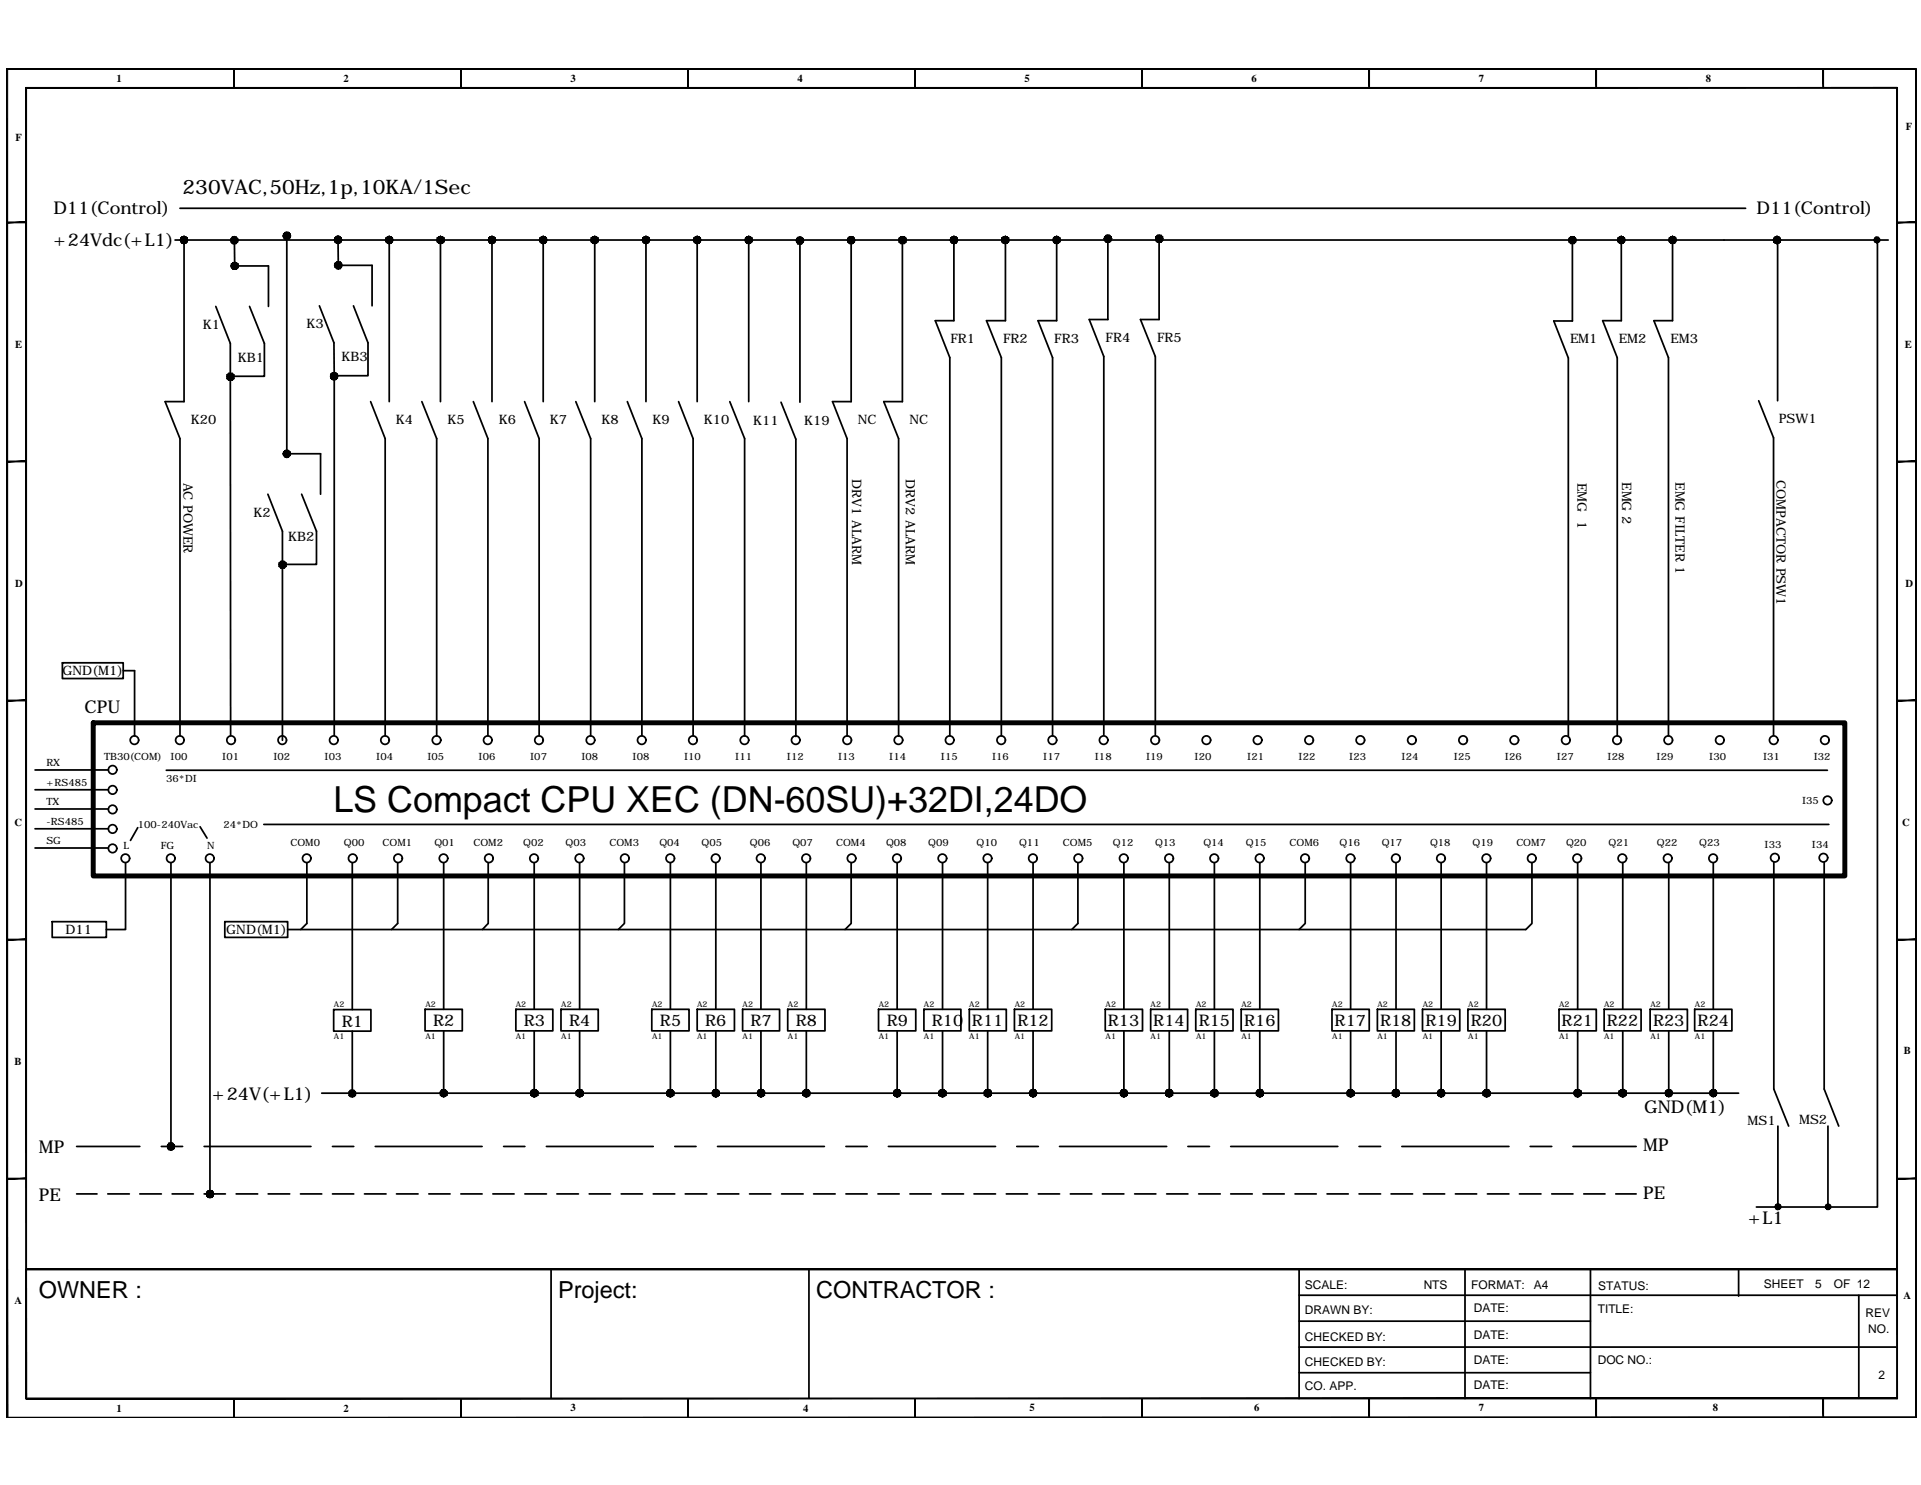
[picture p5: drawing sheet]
<svg xmlns="http://www.w3.org/2000/svg" width="279mm" height="216mm" viewBox="0 0 279 216" stroke-linecap="round" stroke-linejoin="round" font-family="sans-serif">
<defs><g id="words">
<text font-size="5.2" x="48.5" y="118.1">LS Compact CPU XEC (DN-60SU)+32DI,24DO</text>
<g font-size="3.4">
<text x="5.6" y="188.8">OWNER :</text>
<text x="81.2" y="188.7">Project:</text>
<text x="118.7" y="188.8">CONTRACTOR :</text>
</g>
<text font-size="2.9" x="26.6" y="28.2">230VAC,50Hz,1p,10KA/1Sec</text>
<g font-size="2.6">
<text x="7.8" y="31.1">D11(Control)</text>
<text x="7.8" y="35.7">+24Vdc(+L1)</text>
<text x="255.5" y="31.1">D11(Control)</text>
<text x="12.3" y="103.6">CPU</text>
<text x="30.9" y="159.9">+24V(+L1)</text>
<text x="239.1" y="161.9">GND(M1)</text>
<text x="5.6" y="167.7">MP</text>
<text x="239" y="167.4">MP</text>
<text x="5.6" y="174.6">PE</text>
<text x="239" y="174.3">PE</text>
<text x="254.3" y="178">+L1</text>
</g>
<g font-size="2.3">
<text x="49.7" y="149.3">R1</text>
<text x="63" y="149.2">R2</text>
<text x="76.2" y="149.2">R3</text>
<text x="82.8" y="149.2">R4</text>
<text x="96" y="149.2">R5</text>
<text x="102.5" y="149.2">R6</text>
<text x="109.1" y="149.2">R7</text>
<text x="115.8" y="149.2">R8</text>
<text x="129" y="149.2">R9</text>
<text x="135.5" y="149.2">R10</text>
<text x="141.4" y="149.2">R11</text>
<text x="148" y="149.2">R12</text>
<text x="161.1" y="149.2">R13</text>
<text x="167.7" y="149.2">R14</text>
<text x="174.3" y="149.2">R15</text>
<text x="180.9" y="149.2">R16</text>
<text x="194.1" y="149.2">R17</text>
<text x="200.7" y="149.2">R18</text>
<text x="207.3" y="149.2">R19</text>
<text x="213.9" y="149.2">R20</text>
<text x="227.1" y="149.2">R21</text>
<text x="233.7" y="149.2">R22</text>
<text x="240.4" y="149.2">R23</text>
<text x="246.9" y="149.2">R24</text>
</g>
<g font-size="1.9">
<text x="29.5" y="47.8">K1</text>
<text x="44.6" y="47.7">K3</text>
<text x="34.6" y="52.6">KB1</text>
<text x="49.7" y="52.5">KB3</text>
<text x="138.2" y="49.9">FR1</text>
<text x="145.9" y="49.9">FR2</text>
<text x="153.3" y="49.9">FR3</text>
<text x="160.8" y="49.7">FR4</text>
<text x="168.3" y="49.7">FR5</text>
<text x="228.4" y="49.9">EM1</text>
<text x="235.5" y="49.9">EM2</text>
<text x="243" y="49.9">EM3</text>
<text x="27.7" y="61.7">K20</text>
<text x="57.6" y="61.7">K4</text>
<text x="65.1" y="61.7">K5</text>
<text x="72.5" y="61.7">K6</text>
<text x="80" y="61.7">K7</text>
<text x="87.5" y="61.7">K8</text>
<text x="94.9" y="61.7">K9</text>
<text x="102.4" y="61.7">K10</text>
<text x="109.5" y="61.7">K11</text>
<text x="117" y="61.8">K19</text>
<text x="124.8" y="61.7">NC</text>
<text x="132.3" y="61.7">NC</text>
<text x="258.7" y="61.5">PSW1</text>
<text x="26.7" y="70.2" transform="rotate(90 26.7 70.2)">AC POWER</text>
<text x="124" y="69.7" transform="rotate(90 124 69.7)">DRV1 ALARM</text>
<text x="131.8" y="69.7" transform="rotate(90 131.8 69.7)">DRV2 ALARM</text>
<text x="229.4" y="70.2" transform="rotate(90 229.4 70.2)">EMG</text>
<text x="235.9" y="70.1" transform="rotate(90 235.9 70.1)">EMG 2</text>
<text x="243.7" y="70.1" transform="rotate(90 243.7 70.1)">EMG FILTER 1</text>
<text x="258.4" y="69.7" transform="rotate(90 258.4 69.7)">COMPACTOR PSW1</text>
<text x="36.9" y="75.1">K2</text>
<text x="229.4" y="75.7" transform="rotate(90 229.4 75.7)">1</text>
<text x="41.9" y="78.6">KB2</text>
<text x="9.1" y="98.1">GND(M1)</text>
<text x="9.5" y="135.8">D11</text>
<text x="32.9" y="135.8">GND(M1)</text>
<text x="254.2" y="163.5">MS1</text>
<text x="261.7" y="163.5">MS2</text>
</g>
<g font-size="1.7">
<text x="189.8" y="187.4">SCALE:</text>
<text x="189.8" y="191.1">DRAWN BY:</text>
<text x="207.1" y="187.4">NTS</text>
<text x="214" y="187.4">FORMAT:</text>
<text x="214.3" y="190.8">DATE:</text>
<text x="223.1" y="187.4">A4</text>
<text x="232.4" y="190.9">TITLE:</text>
<text x="232.5" y="187.5">STATUS:</text>
<text x="256.6" y="187.3">SHEET</text>
<text x="264" y="187.3">5</text>
<text x="266.7" y="187.3">OF 12</text>
<text x="271.3" y="191.5">REV</text>
<text x="189.8" y="194.9">CHECKED BY:</text>
<text x="214.3" y="194.6">DATE:</text>
<text x="271.7" y="193.9">NO.</text>
<text x="189.8" y="202.2">CO. APP.</text>
<text x="189.8" y="198.6">CHECKED BY:</text>
<text x="214.3" y="202">DATE:</text>
<text x="214.3" y="198.3">DATE:</text>
<text x="232.4" y="198.3">DOC NO.:</text>
<text x="273.2" y="200.4">2</text>
</g>
<g font-size="1.5">
<text x="16.9" y="11.9">1</text>
<text x="50" y="11.9">2</text>
<text x="83" y="11.9">3</text>
<text x="116" y="11.9">4</text>
<text x="149" y="11.9">5</text>
<text x="182" y="11.9">6</text>
<text x="215.1" y="11.9">7</text>
<text x="248.1" y="11.9">8</text>
<text x="2.3" y="20.5">F</text>
<text x="277.2" y="18.9">F</text>
<text x="2.2" y="50.6">E</text>
<text x="277" y="50.6">E</text>
<text x="2.2" y="85.3">D</text>
<text x="277.1" y="85.3">D</text>
<text x="6.7" y="111.4">RX</text>
<text x="15.1" y="110.5">TB30(COM)</text>
<text x="24.1" y="113.8">36*DI</text>
<text x="24.8" y="110.5">I00</text>
<text x="32.3" y="110.5">I01</text>
<text x="39.8" y="110.5">I02</text>
<text x="47.2" y="110.5">I03</text>
<text x="54.7" y="110.5">I04</text>
<text x="62.2" y="110.5">I05</text>
<text x="69.6" y="110.5">I06</text>
<text x="77.1" y="110.5">I07</text>
<text x="84.6" y="110.5">I08</text>
<text x="92" y="110.5">I08</text>
<text x="99.5" y="110.5">I10</text>
<text x="106.9" y="110.5">I11</text>
<text x="114.4" y="110.5">I12</text>
<text x="121.9" y="110.5">I13</text>
<text x="129.3" y="110.5">I14</text>
<text x="136.8" y="110.5">I15</text>
<text x="144.3" y="110.5">I16</text>
<text x="151.7" y="110.5">I17</text>
<text x="159.2" y="110.5">I18</text>
<text x="166.7" y="110.5">I19</text>
<text x="173.8" y="110.5">I20</text>
<text x="181.4" y="110.5">I21</text>
<text x="188.9" y="110.5">I22</text>
<text x="196.2" y="110.5">I23</text>
<text x="203.8" y="110.5">I24</text>
<text x="211.5" y="110.5">I25</text>
<text x="218.9" y="110.5">I26</text>
<text x="226.5" y="110.5">I27</text>
<text x="233.8" y="110.5">I28</text>
<text x="240.9" y="110.5">I29</text>
<text x="248.6" y="110.5">I30</text>
<text x="256.4" y="110.5">I31</text>
<text x="263.8" y="110.5">I32</text>
<text x="6.7" y="114.2">+RS485</text>
<text x="6.7" y="117.1">TX</text>
<text x="6.7" y="119.9">-RS485</text>
<text x="262.1" y="116.9">I35</text>
<text x="2.1" y="120.1">C</text>
<text x="6.7" y="122.7">SG</text>
<text x="18" y="123.4">L</text>
<text x="20" y="120.3">100-240Vac</text>
<text x="23.4" y="123.4">FG</text>
<text x="30.1" y="123.4">N</text>
<text x="32.5" y="120.3">24*DO</text>
<text x="42.2" y="123">COM0</text>
<text x="50" y="123">Q00</text>
<text x="55.7" y="123">COM1</text>
<text x="63.2" y="123">Q01</text>
<text x="68.9" y="123">COM2</text>
<text x="76.1" y="123">Q02</text>
<text x="82.3" y="123">Q03</text>
<text x="88.6" y="123">COM3</text>
<text x="95.9" y="123">Q04</text>
<text x="102" y="123">Q05</text>
<text x="109.1" y="123">Q06</text>
<text x="115.2" y="123">Q07</text>
<text x="121.6" y="123">COM4</text>
<text x="128.9" y="123">Q08</text>
<text x="135" y="123">Q09</text>
<text x="142" y="123">Q10</text>
<text x="148.2" y="123">Q11</text>
<text x="154.6" y="123">COM5</text>
<text x="161.9" y="123">Q12</text>
<text x="168" y="123">Q13</text>
<text x="175" y="123">Q14</text>
<text x="181.2" y="123">Q15</text>
<text x="187.6" y="123">COM6</text>
<text x="194.8" y="123">Q16</text>
<text x="201" y="123">Q17</text>
<text x="208" y="123">Q18</text>
<text x="214.2" y="123">Q19</text>
<text x="220.5" y="123">COM7</text>
<text x="227.8" y="123">Q20</text>
<text x="233.9" y="123">Q21</text>
<text x="241" y="123">Q22</text>
<text x="247.2" y="123">Q23</text>
<text x="256.6" y="123.2">I33</text>
<text x="263.5" y="123.2">I34</text>
<text x="276.7" y="120.1">C</text>
<text x="2.1" y="154.8">B</text>
<text x="276.9" y="153.3">B</text>
<text x="2.1" y="189.6">A</text>
<text x="276.8" y="188.9">A</text>
<text x="16.9" y="205.2">1</text>
<text x="50" y="205.2">2</text>
<text x="83" y="205.2">3</text>
<text x="116.8" y="205.2">4</text>
<text x="149.7" y="205.2">5</text>
<text x="182.4" y="205.2">6</text>
<text x="215.1" y="205.2">7</text>
<text x="249.1" y="205.2">8</text>
</g>
<g font-size="1.2">
<text x="48.6" y="146.4">A2</text>
<text x="61.9" y="146.4">A2</text>
<text x="75" y="146.4">A2</text>
<text x="81.6" y="146.4">A2</text>
<text x="94.8" y="146.4">A2</text>
<text x="101.4" y="146.4">A2</text>
<text x="108" y="146.4">A2</text>
<text x="114.6" y="146.4">A2</text>
<text x="127.8" y="146.4">A2</text>
<text x="134.4" y="146.4">A2</text>
<text x="141" y="146.4">A2</text>
<text x="147.6" y="146.4">A2</text>
<text x="160.8" y="146.4">A2</text>
<text x="167.4" y="146.4">A2</text>
<text x="174" y="146.4">A2</text>
<text x="180.6" y="146.4">A2</text>
<text x="193.8" y="146.4">A2</text>
<text x="200.3" y="146.4">A2</text>
<text x="206.9" y="146.4">A2</text>
<text x="213.5" y="146.4">A2</text>
<text x="226.8" y="146.4">A2</text>
<text x="233.3" y="146.4">A2</text>
<text x="240" y="146.4">A2</text>
<text x="246.5" y="146.4">A2</text>
<text x="48.6" y="151.1">A1</text>
<text x="61.9" y="151.1">A1</text>
<text x="75" y="151.1">A1</text>
<text x="81.6" y="151.1">A1</text>
<text x="94.8" y="151.1">A1</text>
<text x="101.4" y="151.1">A1</text>
<text x="108" y="151.1">A1</text>
<text x="114.6" y="151.1">A1</text>
<text x="127.8" y="151.1">A1</text>
<text x="134.4" y="151.1">A1</text>
<text x="141" y="151.1">A1</text>
<text x="147.6" y="151.1">A1</text>
<text x="160.8" y="151.1">A1</text>
<text x="167.4" y="151.1">A1</text>
<text x="174" y="151.1">A1</text>
<text x="180.6" y="151.1">A1</text>
<text x="193.8" y="151.1">A1</text>
<text x="200.3" y="151.1">A1</text>
<text x="206.9" y="151.1">A1</text>
<text x="213.5" y="151.1">A1</text>
<text x="226.8" y="151">A1</text>
<text x="233.3" y="151">A1</text>
<text x="240" y="151.1">A1</text>
<text x="246.5" y="151.1">A1</text>
</g>
</g></defs>
<!-- layer: 0 -->
<path d="M13.6 105.1h254.7v22.3h-254.7z" fill="none" stroke="#000" stroke-width=".72"/>
<g fill="none" stroke="#000" stroke-width=".25">
<path d="M25.5 34.9h249.1M26.2 30.3h227.7M26.8 34.9v23.5h-2.8M34.1 38.7h4.9v5.8M34.1 34.9v3.8M41.7 34.3v31.4M49.2 38.6h4.9v5.9M49.2 34.9v3.7M56.6 34.9v23.5M64.1 34.9v23.5M71.6 34.9v23.5M79 34.9v23.5"/>
<path d="M86.5 34.9v23.5M94 34.9v23.5M101.4 34.9v23.5M108.9 34.9v23.5M116.3 35v23.5M123.8 34.9v23.5h-2.7M131.2 34.9v23.5h-2.7M138.7 34.9v11.7h-2.7M146.2 34.9v11.7h-2.7M153.7 34.9v11.7h-2.7M161.1 34.7v11.8h-2.7M168.6 34.7v11.8h-2.7"/>
<path d="M228.7 34.9v11.8h-2.7M235.8 34.9v11.7h-2.7M243.3 34.9v11.7h-2.7M258.5 34.8v23.5M273.1 34.9v140.6h-17.6M33.5 49.9v57M38.5 49.9v4.8h-5M48.6 49.8v57.1M53.5 49.8v4.8h-4.9M138.1 52v55M145.6 52v55M153.1 52v55"/>
<path d="M160.5 51.8v55M168 51.8v55M228.1 52v55M235.2 52v55M242.7 52v55M26.2 63.8v43.2M41.1 77.2v30.4M41.7 66h4.9v5.9M46 77.2v4.9h-4.9M56 63.8v43.2M63.5 63.8v43.2M71 63.8v43.2"/>
<path d="M78.4 63.8v43.2M85.9 63.8v43.2M93.4 63.8v43.2M100.8 63.8v43.2M108.3 63.8v43.2M115.8 63.9v43.2M123.2 63.8v43.2M130.7 63.8v43.2M258 63.6v43.3M9.1 96.4h8.8v2.3h-8.8zM17.9 97.5h1.7v9.5M5.1 111.9h10.7"/>
<path d="M5.1 114.8h10.7M5.1 117.6h10.7M24.2 112h241.6M38.4 119.9h227.6M5.1 120.5h10.7M5.1 123.3h10.7M7.6 134h7.9v2.3h-7.9zM18.3 125.4v9.7h-2.8M20 120.3l-1 1.9M24.9 125.4v41.3M29.1 120.2l1 1.6M30.5 125.4v48.2"/>
<path d="M32.7 134h9.1v2.3h-9.1zM44.6 125.4v8.9l-.9 .8M51.2 125.5v21.3M57.8 125.4v8.9l-.8 .8M64.5 125.4v21.3M71 125.4v8.9l-.8 .8M77.7 125.4v21.3M84.3 125.4v21.3M90.8 125.4v8.9l-.9 .8M97.5 125.4v21.3M104.1 125.4v21.3M110.7 125.4v21.3"/>
<path d="M117.3 125.4v21.3M123.8 125.4v8.9l-.9 .8M130.5 125.4v21.3M137.1 125.4v21.3M143.7 125.4v21.3M150.3 125.4v21.3M156.8 125.4v8.9l-.9 .8M163.5 125.4v21.3M170.1 125.4v21.3M176.6 125.4v21.3M183.2 125.4v21.3M189.8 125.4v8.9l-.9 .8"/>
<path d="M196.4 125.4v21.3M203 125.4v21.3M209.6 125.4v21.3M216.2 125.4v21.3M222.8 125.4v8.9l-.9 .8h-180.1M229.5 125.4v21.3M236 125.4v21.3M242.7 125.4v21.3M249.2 125.4v21.3M258 125.4v32.9M265.3 125.4v32.9M46.8 158.9h206.1"/>
<path d="M51.2 149.9v9.1M64.5 149.9v9M77.7 149.9v9M84.3 149.9v9M97.5 149.9v9M104.1 149.9v9M110.7 149.9v9M117.3 149.9v9M130.5 149.9v9M137.1 149.9v9M143.7 149.9v9M150.3 149.9v9"/>
<path d="M163.5 149.9v9M170.1 149.9v9M176.6 149.9v9M183.2 149.9v9M196.4 149.9v9M203 149.9v9M209.6 149.9v9M216.2 149.9v9M229.5 149.9v9M236 149.9v9M242.7 149.9v9M249.2 149.9v9"/>
<path d="M11.1 166.7h9.2M11.1 173.6h3M15.7 173.6h3.1M20.3 173.6h3.2M23.5 166.7h3.1M25 173.6h3.1M29.7 166.7h15.5M29.7 173.6h3.1M34.3 173.6h3.2M39 173.6h3.1M43.7 173.6h3.1M48.4 166.7h3"/>
<path d="M48.4 173.6h3M53 173.6h3.1M54.6 166.7h15.5M57.7 173.6h3.1M62.4 173.6h3.1M67 173.6h3.1M71.7 173.6h3.1M73.3 166.7h3M76.3 173.6h3.2M79.5 166.7h15.5M81 173.6h3.1M85.7 173.6h3.1"/>
<path d="M90.4 173.6h3M95 173.6h3.1M98.1 166.7h3.1M99.7 173.6h3.1M104.4 166.7h15.5M104.4 173.6h3.1M109 173.6h3.1M113.7 173.6h3.1M118.3 173.6h3.2M123 166.7h3.1M123 173.6h3.1M127.7 173.6h3.1"/>
<path d="M129.2 166.7h15.6M132.3 173.6h3.1M137 173.6h3.1M141.7 173.6h3.1M146.4 173.6h3.1M147.9 166.7h3.1M151 173.6h3.1M154.1 166.7h15.6M155.7 173.6h3.1M160.3 173.6h3.2M165 173.6h3.1M169.7 173.6h3.1"/>
<path d="M172.8 166.7h3.1M174.3 173.6h3.2M179 166.7h15.6M179 173.6h3.1M183.7 173.6h3.1M188.4 173.6h3M193 173.6h3.1M197.7 166.7h3.1M197.7 173.6h3.1M202.3 173.6h3.2M203.9 166.7h15.6M207 173.6h3.1"/>
<path d="M211.7 173.6h3.1M216.3 173.6h3.2M221 173.6h3.1M222.6 166.7h3.1M225.7 173.6h3.1M228.8 166.7h9.2M230.3 173.6h3.1M235 173.6h3M258.6 163.7v11.7M265.9 163.7v11.7M80.2 184.5v18.8M117.7 184.5v18.8"/>
<path d="M213.1 184.6v18.7M231.3 184.6v18.7M252.9 184.7v3.7M270.4 188.3v15"/>
<circle cx="16.4" cy="111.9" r=".61"/>
<circle cx="16.4" cy="114.8" r=".61"/>
<circle cx="16.4" cy="117.7" r=".61"/>
<circle cx="19.6" cy="107.6" r=".61"/>
<circle cx="26.2" cy="107.6" r=".61"/>
<circle cx="33.6" cy="107.6" r=".61"/>
<circle cx="41.1" cy="107.6" r=".61"/>
<circle cx="48.5" cy="107.6" r=".61"/>
<circle cx="56" cy="107.6" r=".61"/>
<circle cx="63.5" cy="107.6" r=".61"/>
<circle cx="70.9" cy="107.6" r=".61"/>
<circle cx="78.4" cy="107.6" r=".61"/>
<circle cx="85.9" cy="107.6" r=".61"/>
<circle cx="93.3" cy="107.6" r=".61"/>
<circle cx="100.8" cy="107.6" r=".61"/>
<circle cx="108.3" cy="107.6" r=".61"/>
<circle cx="115.7" cy="107.6" r=".61"/>
<circle cx="123.2" cy="107.6" r=".61"/>
<circle cx="130.7" cy="107.6" r=".61"/>
<circle cx="138.1" cy="107.6" r=".61"/>
<circle cx="145.6" cy="107.6" r=".61"/>
<circle cx="153.1" cy="107.6" r=".61"/>
<circle cx="160.5" cy="107.6" r=".61"/>
<circle cx="168" cy="107.6" r=".61"/>
<circle cx="175.5" cy="107.6" r=".61"/>
<circle cx="182.9" cy="107.6" r=".61"/>
<circle cx="190.4" cy="107.6" r=".61"/>
<circle cx="197.9" cy="107.6" r=".61"/>
<circle cx="205.4" cy="107.6" r=".61"/>
<circle cx="212.8" cy="107.6" r=".61"/>
<circle cx="220.3" cy="107.6" r=".61"/>
<circle cx="227.7" cy="107.6" r=".61"/>
<circle cx="235.2" cy="107.6" r=".61"/>
<circle cx="242.6" cy="107.6" r=".61"/>
<circle cx="250.1" cy="107.6" r=".61"/>
<circle cx="258" cy="107.6" r=".61"/>
<circle cx="265.4" cy="107.6" r=".61"/>
<circle cx="265.8" cy="116.4" r=".61"/>
<circle cx="16.4" cy="120.5" r=".61"/>
<circle cx="16.4" cy="123.4" r=".61"/>
<circle cx="18.2" cy="124.8" r=".61"/>
<circle cx="24.8" cy="124.8" r=".61"/>
<circle cx="30.5" cy="124.8" r=".61"/>
<circle cx="44.6" cy="124.8" r=".61"/>
<circle cx="51.3" cy="124.8" r=".61"/>
<circle cx="57.9" cy="124.8" r=".61"/>
<circle cx="64.5" cy="124.8" r=".61"/>
<circle cx="71.1" cy="124.8" r=".61"/>
<circle cx="77.7" cy="124.8" r=".61"/>
<circle cx="84.3" cy="124.8" r=".61"/>
<circle cx="90.9" cy="124.8" r=".61"/>
<circle cx="97.5" cy="124.8" r=".61"/>
<circle cx="104.1" cy="124.8" r=".61"/>
<circle cx="110.7" cy="124.8" r=".61"/>
<circle cx="117.3" cy="124.8" r=".61"/>
<circle cx="123.9" cy="124.8" r=".61"/>
<circle cx="130.5" cy="124.8" r=".61"/>
<circle cx="137.1" cy="124.8" r=".61"/>
<circle cx="143.6" cy="124.8" r=".61"/>
<circle cx="150.2" cy="124.8" r=".61"/>
<circle cx="156.8" cy="124.8" r=".61"/>
<circle cx="163.4" cy="124.8" r=".61"/>
<circle cx="170" cy="124.8" r=".61"/>
<circle cx="176.6" cy="124.8" r=".61"/>
<circle cx="183.2" cy="124.8" r=".61"/>
<circle cx="189.8" cy="124.8" r=".61"/>
<circle cx="196.4" cy="124.8" r=".61"/>
<circle cx="203" cy="124.8" r=".61"/>
<circle cx="209.6" cy="124.8" r=".61"/>
<circle cx="216.2" cy="124.8" r=".61"/>
<circle cx="222.8" cy="124.8" r=".61"/>
<circle cx="229.4" cy="124.8" r=".61"/>
<circle cx="236" cy="124.8" r=".61"/>
<circle cx="242.6" cy="124.8" r=".61"/>
<circle cx="249.2" cy="124.8" r=".61"/>
<circle cx="258.1" cy="124.7" r=".61"/>
<circle cx="265.2" cy="124.7" r=".61"/>
</g>
<!-- layer: FRAME -->
<g fill="#000" stroke="#000" stroke-width=".15">
<path d="M.9 10v.1l277.8-.1zM.9 10.1l277.8-.1v.1z"/>
<path d="M3.7 12.8l.2 190.5v-190.5zM3.7 12.8l.2 190.5h-.2z"/>
<path d="M34 10l.1 2.8v-2.8zM34 10l.1 2.8h-.1z"/>
<path d="M67 10l.1 2.8v-2.8zM67 10l.1 2.8h-.1z"/>
<path d="M100 10l.1 2.8v-2.8zM100 10l.1 2.8h-.1z"/>
<path d="M133 10l.2 2.8v-2.8zM133 10l.2 2.8h-.2z"/>
<path d="M166 10l.2 2.8v-2.8zM166 10l.2 2.8h-.2z"/>
<path d="M199.1 10l.1 2.8v-2.8zM199.1 10l.1 2.8h-.1z"/>
<path d="M232.1 10l.1 2.8v-2.8zM232.1 10l.1 2.8h-.1z"/>
<path d="M265.1 10l.1 2.8v-2.8zM265.1 10l.1 2.8h-.1z"/>
<path d="M3.8 12.8h272.1v-.1zM3.8 12.7h272.1l-272.1 .1z"/>
<path d="M278.7 10v196.1zM278.7 10v196.1z"/>
<path d="M1 32.3v.1l2.8-.1zM1 32.4l2.8-.1v.1z"/>
<path d="M275.9 32.3v.1l2.8-.1zM275.9 32.4l2.8-.1v.1z"/>
<path d="M1 67v.2l2.8-.2zM1 67.2l2.8-.2v.2z"/>
<path d="M275.9 67v.2l2.8-.2zM275.9 67.2l2.8-.2v.2z"/>
<path d="M1 101.8v.1l2.8-.1zM1 101.9l2.8-.1v.1z"/>
<path d="M275.9 101.8v.1l2.8-.1zM275.9 101.9l2.8-.1v.1z"/>
<path d="M1 136.5v.2l2.8-.2zM1 136.7l2.8-.2v.2z"/>
<path d="M275.9 136.5v.2l2.8-.2zM275.9 136.7l2.8-.2v.2z"/>
<path d="M1 171.3v.1l2.8-.1zM1 171.4l2.8-.1v.1z"/>
<path d="M275.9 171.3v.1l2.8-.1zM275.9 171.4l2.8-.1v.1z"/>
<path d="M.9 10v196.1h.2zM.9 10h.2v196.1z"/>
<path d="M3.8 203.3v.1l272.1-.1zM3.8 203.4l272.1-.1v.1z"/>
<path d="M34 203.3l.1 2.8v-2.8zM34 203.3l.1 2.8h-.1z"/>
<path d="M67 203.3l.1 2.8v-2.8zM67 203.3l.1 2.8h-.1z"/>
<path d="M100 203.3l.1 2.8v-2.8zM100 203.3l.1 2.8h-.1z"/>
<path d="M133 203.4v2.7h.2zM133 203.4h.2v2.7z"/>
<path d="M166 203.3l.2 2.8v-2.8zM166 203.3l.2 2.8h-.2z"/>
<path d="M199.1 203.3l.1 2.8v-2.8zM199.1 203.3l.1 2.8h-.1z"/>
<path d="M232.1 203.3l.1 2.8v-2.8zM232.1 203.3l.1 2.8h-.1z"/>
<path d="M265.1 203.3l.1 2.8v-2.8zM265.1 203.3l.1 2.8h-.1z"/>
<path d="M275.9 12.8v190.5h.1zM275.9 12.8h.1v190.5z"/>
<path d="M1 206.1h277.7zM1 206.1h277.7z"/>
</g>
<path d="M3.8 184.5h272.1zM3.8 184.6v18.7M188.9 192.1h42.4M188.9 195.8h86.9M188.9 188.3h86.9M188.9 199.6h42.4M188.9 184.6v18.7" fill="none" stroke="#000" stroke-width=".25"/>
<!-- layer: 0 -->
<g fill="#000" stroke="#000" stroke-width=".15">
<path d="M26.2 34.9l.1 .3 .5-.3zM26.3 35.2l.5-.3-.3 .5zM26.8 34.9l-.3 .5h.3z"/>
<path d="M26.2 34.9l.1 .3 .5-.3zM26.3 35.2l.5-.3-.3 .5zM26.8 34.9l-.3 .5h.3z"/>
<path d="M26.3 34.9l.1 .2 .4-.2zM26.4 35.1l.4-.2-.2 .3zM26.8 34.9l-.2 .3 .2 .1z"/>
<path d="M26.3 34.9l.1 .2 .4-.2zM26.4 35.1l.4-.2-.2 .3zM26.8 34.9l-.2 .3 .2 .1z"/>
<path d="M26.6 34.5l.2 .4v-.4zM26.6 34.5l.2 .4-.4-.2zM26.4 34.7l-.1 .2h.5z"/>
<path d="M26.8 34.9v.4l.2-.1zM26.8 34.9l.3 .2-.1 .1zM26.8 34.9l.3 .2v-.2z"/>
<path d="M26.5 34.4l.3 .5v-.6zM26.5 34.4l.3 .5-.5-.3zM26.3 34.6l-.1 .3h.6z"/>
<path d="M26.8 34.9v.5h.2zM26.8 34.9l.4 .3-.2 .2zM26.8 34.9l.4 .3 .1-.3z"/>
<path d="M26.6 34.5l.2 .4v-.4zM26.6 34.5l.2 .4-.4-.2zM26.4 34.7l-.1 .2h.5z"/>
<path d="M26.8 34.9v.4l.2-.1zM26.8 34.9l.3 .2-.1 .1zM26.8 34.9l.3 .2v-.2z"/>
<path d="M26.5 34.4l.3 .5v-.6zM26.5 34.4l.3 .5-.5-.3zM26.3 34.6l-.1 .3h.6z"/>
<path d="M26.8 34.9v.5h.2zM26.8 34.9l.4 .3-.2 .2zM26.8 34.9l.4 .3 .1-.3z"/>
<path d="M26.8 34.9h.3v-.2zM27 34.5l.1 .2-.3 .2zM26.8 34.5v.4l.2-.4z"/>
<path d="M26.8 34.9h.3v-.2zM27 34.5l.1 .2-.3 .2zM26.8 34.5v.4l.2-.4z"/>
<path d="M26.8 34.9h.5l-.1-.3zM27 34.4l.2 .2-.4 .3zM26.8 34.3v.6l.2-.5z"/>
<path d="M26.8 34.9h.5l-.1-.3zM27 34.4l.2 .2-.4 .3zM26.8 34.3v.6l.2-.5z"/>
<path d="M33.5 34.9l.1 .3 .5-.3zM33.6 35.2l.5-.3-.3 .5zM34.1 34.9l-.3 .5 .3 .1z"/>
<path d="M33.5 34.9l.1 .3 .5-.3zM33.6 35.2l.5-.3-.3 .5zM34.1 34.9l-.3 .5 .3 .1z"/>
<path d="M33.6 38.7l.1 .2 .4-.2zM33.7 38.9l.4-.2-.2 .4zM34.1 38.7l-.2 .4 .2 .1z"/>
<path d="M33.6 38.7l.1 .2 .4-.2zM33.7 38.9l.4-.2-.2 .4zM34.1 38.7l-.2 .4 .2 .1z"/>
<path d="M33.7 34.9v.3l.4-.3zM33.7 35.2l.4-.3-.2 .4zM34.1 34.9l-.2 .4 .2 .1z"/>
<path d="M33.7 34.9v.3l.4-.3zM33.7 35.2l.4-.3-.2 .4zM34.1 34.9l-.2 .4 .2 .1z"/>
<path d="M33.7 38.7l.1 .2 .3-.2zM33.8 38.9l.3-.2-.2 .3zM34.1 38.7l-.2 .3 .2 .1z"/>
<path d="M33.7 38.7l.1 .2 .3-.2zM33.8 38.9l.3-.2-.2 .3zM34.1 38.7l-.2 .3 .2 .1z"/>
<path d="M33.9 34.6l.2 .3v-.4zM33.9 34.6l.2 .3-.4-.2zM33.7 34.7v.2h.4z"/>
<path d="M34.1 34.9v.5l.2-.1zM34.1 34.9l.3 .3-.1 .1zM34.1 34.9l.3 .3 .1-.3z"/>
<path d="M33.8 34.5l.3 .4v-.5zM33.8 34.5l.3 .4-.5-.2zM33.6 34.7l-.1 .2h.6z"/>
<path d="M34.1 34.9v.6l.2-.1zM34.1 34.9l.5 .3-.3 .2zM34.1 34.9l.5 .3v-.3z"/>
<path d="M33.9 34.6l.2 .3v-.4zM33.9 34.6l.2 .3-.4-.2zM33.7 34.7v.2h.4z"/>
<path d="M34.1 34.9v.5l.2-.1zM34.1 34.9l.3 .3-.1 .1zM34.1 34.9l.3 .3 .1-.3z"/>
<path d="M33.8 34.5l.3 .4v-.5zM33.8 34.5l.3 .4-.5-.2zM33.6 34.7l-.1 .2h.6z"/>
<path d="M34.1 34.9v.6l.2-.1zM34.1 34.9l.5 .3-.3 .2zM34.1 34.9l.5 .3v-.3z"/>
<path d="M33.9 38.3l.2 .4v-.5zM33.8 38.5l.1-.2 .2 .4zM33.8 38.5l-.1 .2h.4z"/>
<path d="M34.1 38.7v.4l.2-.1zM34.1 38.7l.4 .2-.2 .1zM34.1 38.7l.4 .2 .1-.2z"/>
<path d="M33.9 38.2l.2 .5v-.6zM33.7 38.4l.2-.2 .2 .5zM33.7 38.4l-.1 .3h.5z"/>
<path d="M34.1 38.7v.5l.3-.1zM34.1 38.7l.5 .2-.2 .2zM34.1 38.7l.5 .2 .1-.2z"/>
<path d="M33.9 38.3l.2 .4v-.5zM33.8 38.5l.1-.2 .2 .4zM33.8 38.5l-.1 .2h.4z"/>
<path d="M34.1 38.7v.4l.2-.1zM34.1 38.7l.4 .2-.2 .1zM34.1 38.7l.4 .2 .1-.2z"/>
<path d="M33.9 38.2l.2 .5v-.6zM33.7 38.4l.2-.2 .2 .5zM33.7 38.4l-.1 .3h.5z"/>
<path d="M34.1 38.7v.5l.3-.1zM34.1 38.7l.5 .2-.2 .2zM34.1 38.7l.5 .2 .1-.2z"/>
<path d="M34.1 34.9h.4l-.1-.2zM34.3 34.6l.1 .1-.3 .2zM34.1 34.5v.4l.2-.3z"/>
<path d="M34.1 34.9h.4l-.1-.2zM34.3 34.6l.1 .1-.3 .2zM34.1 34.5v.4l.2-.3z"/>
<path d="M34.1 38.7h.5l-.1-.2zM34.3 38.3l.2 .2-.4 .2zM34.1 38.2v.5l.2-.4z"/>
<path d="M34.1 38.7h.5l-.1-.2zM34.3 38.3l.2 .2-.4 .2zM34.1 38.2v.5l.2-.4z"/>
<path d="M34.1 34.9h.5v-.2zM34.3 34.5l.3 .2-.5 .2zM34.1 34.4v.5l.2-.4z"/>
<path d="M34.1 34.9h.5v-.2zM34.3 34.5l.3 .2-.5 .2zM34.1 34.4v.5l.2-.4z"/>
<path d="M34.1 38.7h.6l-.1-.3zM34.4 38.2l.2 .2-.5 .3zM34.1 38.1v.6l.3-.5z"/>
<path d="M34.1 38.7h.6l-.1-.3zM34.4 38.2l.2 .2-.5 .3zM34.1 38.1v.6l.3-.5z"/>
<path d="M41.2 34.3v.3l.5-.3zM41.2 34.6l.5-.3-.2 .5zM41.7 34.3l-.2 .5h.2z"/>
<path d="M41.2 34.3v.3l.5-.3zM41.2 34.6l.5-.3-.2 .5zM41.7 34.3l-.2 .5h.2z"/>
<path d="M41.3 34.3l.1 .2 .3-.2zM41.4 34.5l.3-.2-.2 .3zM41.7 34.3l-.2 .3 .2 .1z"/>
<path d="M41.3 34.3l.1 .2 .3-.2zM41.4 34.5l.3-.2-.2 .3zM41.7 34.3l-.2 .3 .2 .1z"/>
<path d="M41.5 33.9l.2 .4v-.4zM41.5 33.9l.2 .4-.3-.2zM41.4 34.1l-.1 .2h.4z"/>
<path d="M41.7 34.3v.4l.2-.1zM41.7 34.3l.4 .2-.2 .1zM41.7 34.3l.4 .2v-.2z"/>
<path d="M41.5 33.8l.2 .5v-.5zM41.5 33.8l.2 .5-.5-.3zM41.2 34v.3h.5z"/>
<path d="M41.7 34.3v.5h.3zM41.7 34.3l.5 .3-.2 .2zM41.7 34.3l.5 .3 .1-.3z"/>
<path d="M41.5 33.9l.2 .4v-.4zM41.5 33.9l.2 .4-.3-.2zM41.4 34.1l-.1 .2h.4z"/>
<path d="M41.7 34.3v.4l.2-.1zM41.7 34.3l.4 .2-.2 .1zM41.7 34.3l.4 .2v-.2z"/>
<path d="M41.5 33.8l.2 .5v-.5zM41.5 33.8l.2 .5-.5-.3zM41.2 34v.3h.5z"/>
<path d="M41.7 34.3v.5h.3zM41.7 34.3l.5 .3-.2 .2zM41.7 34.3l.5 .3 .1-.3z"/>
<path d="M41.7 34.3h.4v-.2zM41.9 33.9l.2 .2-.4 .2zM41.7 33.9v.4l.2-.4z"/>
<path d="M41.7 34.3h.4v-.2zM41.9 33.9l.2 .2-.4 .2zM41.7 33.9v.4l.2-.4z"/>
<path d="M41.7 34.3h.6l-.1-.3zM42 33.8l.2 .2-.5 .3zM41.7 33.8v.5l.3-.5z"/>
<path d="M41.7 34.3h.6l-.1-.3zM42 33.8l.2 .2-.5 .3zM41.7 33.8v.5l.3-.5z"/>
<path d="M48.6 34.9l.1 .3 .5-.3zM48.7 35.2l.5-.3-.3 .4zM49.2 34.9l-.3 .4 .3 .1z"/>
<path d="M48.6 34.9l.1 .3 .5-.3zM48.7 35.2l.5-.3-.3 .4zM49.2 34.9l-.3 .4 .3 .1z"/>
<path d="M48.7 38.6v.2l.5-.2zM48.7 38.8l.5-.2-.2 .4zM49.2 38.6l-.2 .4 .2 .1z"/>
<path d="M48.7 38.6v.2l.5-.2zM48.7 38.8l.5-.2-.2 .4zM49.2 38.6l-.2 .4 .2 .1z"/>
<path d="M48.7 34.9l.1 .2 .4-.2zM48.8 35.1l.4-.2-.2 .3zM49.2 34.9l-.2 .3 .2 .1z"/>
<path d="M48.7 34.9l.1 .2 .4-.2zM48.8 35.1l.4-.2-.2 .3zM49.2 34.9l-.2 .3 .2 .1z"/>
<path d="M48.8 38.6l.1 .2 .3-.2zM48.9 38.8l.3-.2-.2 .3zM49.2 38.6l-.2 .3 .2 .1z"/>
<path d="M48.8 38.6l.1 .2 .3-.2zM48.9 38.8l.3-.2-.2 .3zM49.2 38.6l-.2 .3 .2 .1z"/>
<path d="M49 34.5l.2 .4v-.5zM48.8 34.6l.2-.1 .2 .4zM48.8 34.6l-.1 .3h.5z"/>
<path d="M49.2 34.9v.4l.2-.1zM49.2 34.9l.3 .2-.1 .1zM49.2 34.9l.3 .2 .1-.2z"/>
<path d="M48.9 34.4l.3 .5v-.6zM48.9 34.4l.3 .5-.5-.3zM48.7 34.6l-.1 .3h.6z"/>
<path d="M49.2 34.9v.5l.2-.1zM49.2 34.9l.4 .3-.2 .1zM49.2 34.9l.4 .3 .1-.3z"/>
<path d="M49 34.5l.2 .4v-.5zM48.8 34.6l.2-.1 .2 .4zM48.8 34.6l-.1 .3h.5z"/>
<path d="M49.2 34.9v.4l.2-.1zM49.2 34.9l.3 .2-.1 .1zM49.2 34.9l.3 .2 .1-.2z"/>
<path d="M48.9 34.4l.3 .5v-.6zM48.9 34.4l.3 .5-.5-.3zM48.7 34.6l-.1 .3h.6z"/>
<path d="M49.2 34.9v.5l.2-.1zM49.2 34.9l.4 .3-.2 .1zM49.2 34.9l.4 .3 .1-.3z"/>
<path d="M49 38.2l.2 .4v-.4zM49 38.2l.2 .4-.3-.2zM48.9 38.4l-.1 .2h.4z"/>
<path d="M49.2 38.6v.4l.2-.1zM49.2 38.6l.4 .2-.2 .1zM49.2 38.6l.4 .2v-.2z"/>
<path d="M49 38.1l.2 .5v-.6zM48.7 38.3l.3-.2 .2 .5zM48.7 38.3v.3h.5z"/>
<path d="M49.2 38.6v.5l.3-.1zM49.2 38.6l.5 .2-.2 .2zM49.2 38.6l.5 .2 .1-.2z"/>
<path d="M49 38.2l.2 .4v-.4zM49 38.2l.2 .4-.3-.2zM48.9 38.4l-.1 .2h.4z"/>
<path d="M49.2 38.6v.4l.2-.1zM49.2 38.6l.4 .2-.2 .1zM49.2 38.6l.4 .2v-.2z"/>
<path d="M49 38.1l.2 .5v-.6zM48.7 38.3l.3-.2 .2 .5zM48.7 38.3v.3h.5z"/>
<path d="M49.2 38.6v.5l.3-.1zM49.2 38.6l.5 .2-.2 .2zM49.2 38.6l.5 .2 .1-.2z"/>
<path d="M49.2 34.9h.4l-.1-.3zM49.4 34.5l.1 .1-.3 .3zM49.2 34.4v.5l.2-.4z"/>
<path d="M49.2 34.9h.4l-.1-.3zM49.4 34.5l.1 .1-.3 .3zM49.2 34.4v.5l.2-.4z"/>
<path d="M49.2 38.6h.4v-.2zM49.4 38.2l.2 .2-.4 .2zM49.2 38.2v.4l.2-.4z"/>
<path d="M49.2 38.6h.4v-.2zM49.4 38.2l.2 .2-.4 .2zM49.2 38.2v.4l.2-.4z"/>
<path d="M49.2 34.9h.5l-.1-.3zM49.4 34.4l.2 .2-.4 .3zM49.2 34.3v.6l.2-.5z"/>
<path d="M49.2 34.9h.5l-.1-.3zM49.4 34.4l.2 .2-.4 .3zM49.2 34.3v.6l.2-.5z"/>
<path d="M49.2 38.6h.6l-.1-.3zM49.5 38.1l.2 .2-.5 .3zM49.2 38v.6l.3-.5z"/>
<path d="M49.2 38.6h.6l-.1-.3zM49.5 38.1l.2 .2-.5 .3zM49.2 38v.6l.3-.5z"/>
<path d="M56.1 34.9v.3l.5-.3zM56.1 35.2l.5-.3-.2 .5zM56.6 34.9l-.2 .5h.2z"/>
<path d="M56.1 34.9v.3l.5-.3zM56.1 35.2l.5-.3-.2 .5zM56.6 34.9l-.2 .5h.2z"/>
<path d="M56.2 34.9l.1 .2 .3-.2zM56.3 35.1l.3-.2-.2 .3zM56.6 34.9l-.2 .3 .2 .1z"/>
<path d="M56.2 34.9l.1 .2 .3-.2zM56.3 35.1l.3-.2-.2 .3zM56.6 34.9l-.2 .3 .2 .1z"/>
<path d="M56.4 34.5l.2 .4v-.4zM56.4 34.5l.2 .4-.3-.2zM56.3 34.7l-.1 .2h.4z"/>
<path d="M56.6 34.9v.4l.2-.1zM56.6 34.9l.4 .2-.2 .1zM56.6 34.9l.4 .2v-.2z"/>
<path d="M56.4 34.4l.2 .5v-.6zM56.1 34.6l.3-.2 .2 .5zM56.1 34.6v.3h.5z"/>
<path d="M56.6 34.9v.5h.3zM56.6 34.9l.5 .3-.2 .2zM56.6 34.9l.5 .3 .1-.3z"/>
<path d="M56.4 34.5l.2 .4v-.4zM56.4 34.5l.2 .4-.3-.2zM56.3 34.7l-.1 .2h.4z"/>
<path d="M56.6 34.9v.4l.2-.1zM56.6 34.9l.4 .2-.2 .1zM56.6 34.9l.4 .2v-.2z"/>
<path d="M56.4 34.4l.2 .5v-.6zM56.1 34.6l.3-.2 .2 .5zM56.1 34.6v.3h.5z"/>
<path d="M56.6 34.9v.5h.3zM56.6 34.9l.5 .3-.2 .2zM56.6 34.9l.5 .3 .1-.3z"/>
<path d="M56.6 34.9h.4v-.2zM56.8 34.5l.2 .2-.4 .2zM56.6 34.5v.4l.2-.4z"/>
<path d="M56.6 34.9h.4v-.2zM56.8 34.5l.2 .2-.4 .2zM56.6 34.5v.4l.2-.4z"/>
<path d="M56.6 34.9h.6l-.1-.3zM56.9 34.4l.2 .2-.5 .3zM56.6 34.3v.6l.3-.5z"/>
<path d="M56.6 34.9h.6l-.1-.3zM56.9 34.4l.2 .2-.5 .3zM56.6 34.3v.6l.3-.5z"/>
<path d="M63.6 34.9v.3l.5-.3zM63.6 35.2l.5-.3-.3 .5zM64.1 34.9l-.3 .5h.3z"/>
<path d="M63.6 34.9v.3l.5-.3zM63.6 35.2l.5-.3-.3 .5zM64.1 34.9l-.3 .5h.3z"/>
<path d="M63.7 34.9v.2l.4-.2zM63.7 35.1l.4-.2-.2 .3zM64.1 34.9l-.2 .3 .2 .1z"/>
<path d="M63.7 34.9v.2l.4-.2zM63.7 35.1l.4-.2-.2 .3zM64.1 34.9l-.2 .3 .2 .1z"/>
<path d="M63.9 34.5l.2 .4v-.4zM63.9 34.5l.2 .4-.4-.2zM63.7 34.7v.2h.4z"/>
<path d="M64.1 34.9v.4l.2-.1zM64.1 34.9l.3 .2-.1 .1zM64.1 34.9l.3 .2 .1-.2z"/>
<path d="M63.8 34.4l.3 .5v-.6zM63.6 34.6l.2-.2 .3 .5zM63.6 34.6v.3h.5z"/>
<path d="M64.1 34.9v.5h.3zM64.1 34.9l.5 .3-.2 .2zM64.1 34.9l.5 .3v-.3z"/>
<path d="M63.9 34.5l.2 .4v-.4zM63.9 34.5l.2 .4-.4-.2zM63.7 34.7v.2h.4z"/>
<path d="M64.1 34.9v.4l.2-.1zM64.1 34.9l.3 .2-.1 .1zM64.1 34.9l.3 .2 .1-.2z"/>
<path d="M63.8 34.4l.3 .5v-.6zM63.6 34.6l.2-.2 .3 .5zM63.6 34.6v.3h.5z"/>
<path d="M64.1 34.9v.5h.3zM64.1 34.9l.5 .3-.2 .2zM64.1 34.9l.5 .3v-.3z"/>
<path d="M64.1 34.9h.4l-.1-.2zM64.3 34.5l.1 .2-.3 .2zM64.1 34.5v.4l.2-.4z"/>
<path d="M64.1 34.9h.4l-.1-.2zM64.3 34.5l.1 .2-.3 .2zM64.1 34.5v.4l.2-.4z"/>
<path d="M64.1 34.9h.5v-.3zM64.4 34.4l.2 .2-.5 .3zM64.1 34.3v.6l.3-.5z"/>
<path d="M64.1 34.9h.5v-.3zM64.4 34.4l.2 .2-.5 .3zM64.1 34.3v.6l.3-.5z"/>
<path d="M71 34.9l.1 .3 .5-.3zM71.1 35.2l.5-.3-.3 .5zM71.6 34.9l-.3 .5h.3z"/>
<path d="M71 34.9l.1 .3 .5-.3zM71.1 35.2l.5-.3-.3 .5zM71.6 34.9l-.3 .5h.3z"/>
<path d="M71.1 34.9l.1 .2 .4-.2zM71.2 35.1l.4-.2-.3 .3zM71.6 34.9l-.3 .3 .3 .1z"/>
<path d="M71.1 34.9l.1 .2 .4-.2zM71.2 35.1l.4-.2-.3 .3zM71.6 34.9l-.3 .3 .3 .1z"/>
<path d="M71.3 34.5l.3 .4v-.4zM71.3 34.5l.3 .4-.4-.2zM71.2 34.7l-.1 .2h.5z"/>
<path d="M71.6 34.9v.4l.2-.1zM71.6 34.9l.3 .2-.1 .1zM71.6 34.9l.3 .2 .1-.2z"/>
<path d="M71.3 34.4l.3 .5v-.6zM71.3 34.4l.3 .5-.5-.3zM71.1 34.6l-.1 .3h.6z"/>
<path d="M71.6 34.9v.5h.2zM71.6 34.9l.4 .3-.2 .2zM71.6 34.9l.4 .3 .1-.3z"/>
<path d="M71.3 34.5l.3 .4v-.4zM71.3 34.5l.3 .4-.4-.2zM71.2 34.7l-.1 .2h.5z"/>
<path d="M71.6 34.9v.4l.2-.1zM71.6 34.9l.3 .2-.1 .1zM71.6 34.9l.3 .2 .1-.2z"/>
<path d="M71.3 34.4l.3 .5v-.6zM71.3 34.4l.3 .5-.5-.3zM71.1 34.6l-.1 .3h.6z"/>
<path d="M71.6 34.9v.5h.2zM71.6 34.9l.4 .3-.2 .2zM71.6 34.9l.4 .3 .1-.3z"/>
<path d="M71.6 34.9h.4l-.1-.2zM71.8 34.5l.1 .2-.3 .2zM71.6 34.5v.4l.2-.4z"/>
<path d="M71.6 34.9h.4l-.1-.2zM71.8 34.5l.1 .2-.3 .2zM71.6 34.5v.4l.2-.4z"/>
<path d="M71.6 34.9h.5l-.1-.3zM71.8 34.4l.2 .2-.4 .3zM71.6 34.3v.6l.2-.5z"/>
<path d="M71.6 34.9h.5l-.1-.3zM71.8 34.4l.2 .2-.4 .3zM71.6 34.3v.6l.2-.5z"/>
<path d="M78.5 34.9v.3l.5-.3zM78.5 35.2l.5-.3-.2 .5zM79 34.9l-.2 .5h.2z"/>
<path d="M78.5 34.9v.3l.5-.3zM78.5 35.2l.5-.3-.2 .5zM79 34.9l-.2 .5h.2z"/>
<path d="M78.6 34.9l.1 .2 .3-.2zM78.7 35.1l.3-.2-.2 .3zM79 34.9l-.2 .3 .2 .1z"/>
<path d="M78.6 34.9l.1 .2 .3-.2zM78.7 35.1l.3-.2-.2 .3zM79 34.9l-.2 .3 .2 .1z"/>
<path d="M78.8 34.5l.2 .4v-.4zM78.8 34.5l.2 .4-.3-.2zM78.7 34.7l-.1 .2h.4z"/>
<path d="M79 34.9v.4l.2-.1zM79 34.9l.4 .2-.2 .1zM79 34.9l.4 .2v-.2z"/>
<path d="M78.8 34.4l.2 .5v-.6zM78.5 34.6l.3-.2 .2 .5zM78.5 34.6v.3h.5z"/>
<path d="M79 34.9v.5h.3zM79 34.9l.5 .3-.2 .2zM79 34.9l.5 .3 .1-.3z"/>
<path d="M78.8 34.5l.2 .4v-.4zM78.8 34.5l.2 .4-.3-.2zM78.7 34.7l-.1 .2h.4z"/>
<path d="M79 34.9v.4l.2-.1zM79 34.9l.4 .2-.2 .1zM79 34.9l.4 .2v-.2z"/>
<path d="M78.8 34.4l.2 .5v-.6zM78.5 34.6l.3-.2 .2 .5zM78.5 34.6v.3h.5z"/>
<path d="M79 34.9v.5h.3zM79 34.9l.5 .3-.2 .2zM79 34.9l.5 .3 .1-.3z"/>
<path d="M79 34.9h.4v-.2zM79.2 34.5l.2 .2-.4 .2zM79 34.5v.4l.2-.4z"/>
<path d="M79 34.9h.4v-.2zM79.2 34.5l.2 .2-.4 .2zM79 34.5v.4l.2-.4z"/>
<path d="M79 34.9h.6l-.1-.3zM79.3 34.4l.2 .2-.5 .3zM79 34.3v.6l.3-.5z"/>
<path d="M79 34.9h.6l-.1-.3zM79.3 34.4l.2 .2-.5 .3zM79 34.3v.6l.3-.5z"/>
<path d="M86 34.9v.3l.5-.3zM86 35.2l.5-.3-.3 .5zM86.5 34.9l-.3 .5h.3z"/>
<path d="M86 34.9v.3l.5-.3zM86 35.2l.5-.3-.3 .5zM86.5 34.9l-.3 .5h.3z"/>
<path d="M86.1 34.9v.2l.4-.2zM86.1 35.1l.4-.2-.2 .3zM86.5 34.9l-.2 .3 .2 .1z"/>
<path d="M86.1 34.9v.2l.4-.2zM86.1 35.1l.4-.2-.2 .3zM86.5 34.9l-.2 .3 .2 .1z"/>
<path d="M86.3 34.5l.2 .4v-.4zM86.3 34.5l.2 .4-.4-.2zM86.1 34.7v.2h.4z"/>
<path d="M86.5 34.9v.4l.2-.1zM86.5 34.9l.3 .2-.1 .1zM86.5 34.9l.3 .2 .1-.2z"/>
<path d="M86.2 34.4l.3 .5v-.6zM86 34.6l.2-.2 .3 .5zM86 34.6v.3h.5z"/>
<path d="M86.5 34.9v.5h.3zM86.5 34.9l.5 .3-.2 .2zM86.5 34.9l.5 .3v-.3z"/>
<path d="M86.3 34.5l.2 .4v-.4zM86.3 34.5l.2 .4-.4-.2zM86.1 34.7v.2h.4z"/>
<path d="M86.5 34.9v.4l.2-.1zM86.5 34.9l.3 .2-.1 .1zM86.5 34.9l.3 .2 .1-.2z"/>
<path d="M86.2 34.4l.3 .5v-.6zM86 34.6l.2-.2 .3 .5zM86 34.6v.3h.5z"/>
<path d="M86.5 34.9v.5h.3zM86.5 34.9l.5 .3-.2 .2zM86.5 34.9l.5 .3v-.3z"/>
<path d="M86.5 34.9h.4l-.1-.2zM86.7 34.5l.1 .2-.3 .2zM86.5 34.5v.4l.2-.4z"/>
<path d="M86.5 34.9h.4l-.1-.2zM86.7 34.5l.1 .2-.3 .2zM86.5 34.5v.4l.2-.4z"/>
<path d="M86.5 34.9h.5v-.3zM86.8 34.4l.2 .2-.5 .3zM86.5 34.3v.6l.3-.5z"/>
<path d="M86.5 34.9h.5v-.3zM86.8 34.4l.2 .2-.5 .3zM86.5 34.3v.6l.3-.5z"/>
<path d="M93.4 34.9l.1 .3 .5-.3zM93.5 35.2l.5-.3-.3 .5zM94 34.9l-.3 .5h.3z"/>
<path d="M93.4 34.9l.1 .3 .5-.3zM93.5 35.2l.5-.3-.3 .5zM94 34.9l-.3 .5h.3z"/>
<path d="M93.5 34.9l.1 .2 .4-.2zM93.6 35.1l.4-.2-.3 .3zM94 34.9l-.3 .3 .3 .1z"/>
<path d="M93.5 34.9l.1 .2 .4-.2zM93.6 35.1l.4-.2-.3 .3zM94 34.9l-.3 .3 .3 .1z"/>
<path d="M93.7 34.5l.3 .4v-.4zM93.7 34.5l.3 .4-.4-.2zM93.6 34.7l-.1 .2h.5z"/>
<path d="M94 34.9v.4l.2-.1zM94 34.9l.3 .2-.1 .1zM94 34.9l.3 .2 .1-.2z"/>
<path d="M93.7 34.4l.3 .5v-.6zM93.5 34.6l.2-.2 .3 .5zM93.5 34.6l-.1 .3h.6z"/>
<path d="M94 34.9v.5h.2zM94 34.9l.4 .3-.2 .2zM94 34.9l.4 .3 .1-.3z"/>
<path d="M93.7 34.5l.3 .4v-.4zM93.7 34.5l.3 .4-.4-.2zM93.6 34.7l-.1 .2h.5z"/>
<path d="M94 34.9v.4l.2-.1zM94 34.9l.3 .2-.1 .1zM94 34.9l.3 .2 .1-.2z"/>
<path d="M93.7 34.4l.3 .5v-.6zM93.5 34.6l.2-.2 .3 .5zM93.5 34.6l-.1 .3h.6z"/>
<path d="M94 34.9v.5h.2zM94 34.9l.4 .3-.2 .2zM94 34.9l.4 .3 .1-.3z"/>
<path d="M94 34.9h.4l-.1-.2zM94.2 34.5l.1 .2-.3 .2zM94 34.5v.4l.2-.4z"/>
<path d="M94 34.9h.4l-.1-.2zM94.2 34.5l.1 .2-.3 .2zM94 34.5v.4l.2-.4z"/>
<path d="M94 34.9h.5l-.1-.3zM94.2 34.4l.2 .2-.4 .3zM94 34.3v.6l.2-.5z"/>
<path d="M94 34.9h.5l-.1-.3zM94.2 34.4l.2 .2-.4 .3zM94 34.3v.6l.2-.5z"/>
<path d="M100.9 34.9v.3l.5-.3zM100.9 35.2l.5-.3-.3 .5zM101.4 34.9l-.3 .5h.3z"/>
<path d="M100.9 34.9v.3l.5-.3zM100.9 35.2l.5-.3-.3 .5zM101.4 34.9l-.3 .5h.3z"/>
<path d="M101 34.9l.1 .2 .3-.2zM101.1 35.1l.3-.2-.2 .3zM101.4 34.9l-.2 .3 .2 .1z"/>
<path d="M101 34.9l.1 .2 .3-.2zM101.1 35.1l.3-.2-.2 .3zM101.4 34.9l-.2 .3 .2 .1z"/>
<path d="M101.2 34.5l.2 .4v-.4zM101.2 34.5l.2 .4-.3-.2zM101.1 34.7l-.1 .2h.4z"/>
<path d="M101.4 34.9v.4l.2-.1zM101.4 34.9l.4 .2-.2 .1zM101.4 34.9l.4 .2v-.2z"/>
<path d="M101.1 34.4l.3 .5v-.6zM100.9 34.6l.2-.2 .3 .5zM100.9 34.6v.3h.5z"/>
<path d="M101.4 34.9v.5h.3zM101.4 34.9l.5 .3-.2 .2zM101.4 34.9l.5 .3 .1-.3z"/>
<path d="M101.2 34.5l.2 .4v-.4zM101.2 34.5l.2 .4-.3-.2zM101.1 34.7l-.1 .2h.4z"/>
<path d="M101.4 34.9v.4l.2-.1zM101.4 34.9l.4 .2-.2 .1zM101.4 34.9l.4 .2v-.2z"/>
<path d="M101.1 34.4l.3 .5v-.6zM100.9 34.6l.2-.2 .3 .5zM100.9 34.6v.3h.5z"/>
<path d="M101.4 34.9v.5h.3zM101.4 34.9l.5 .3-.2 .2zM101.4 34.9l.5 .3 .1-.3z"/>
<path d="M101.4 34.9h.4v-.2zM101.6 34.5l.2 .2-.4 .2zM101.4 34.5v.4l.2-.4z"/>
<path d="M101.4 34.9h.4v-.2zM101.6 34.5l.2 .2-.4 .2zM101.4 34.5v.4l.2-.4z"/>
<path d="M101.4 34.9h.6l-.1-.3zM101.7 34.4l.2 .2-.5 .3zM101.4 34.3v.6l.3-.5z"/>
<path d="M101.4 34.9h.6l-.1-.3zM101.7 34.4l.2 .2-.5 .3zM101.4 34.3v.6l.3-.5z"/>
<path d="M108.3 34.9l.1 .3 .5-.3zM108.4 35.2l.5-.3-.3 .5zM108.9 34.9l-.3 .5h.3z"/>
<path d="M108.3 34.9l.1 .3 .5-.3zM108.4 35.2l.5-.3-.3 .5zM108.9 34.9l-.3 .5h.3z"/>
<path d="M108.5 34.9v.2l.4-.2zM108.5 35.1l.4-.2-.2 .3zM108.9 34.9l-.2 .3 .2 .1z"/>
<path d="M108.5 34.9v.2l.4-.2zM108.5 35.1l.4-.2-.2 .3zM108.9 34.9l-.2 .3 .2 .1z"/>
<path d="M108.7 34.5l.2 .4v-.4zM108.7 34.5l.2 .4-.4-.2zM108.5 34.7v.2h.4z"/>
<path d="M108.9 34.9v.4l.2-.1zM108.9 34.9l.3 .2-.1 .1zM108.9 34.9l.3 .2 .1-.2z"/>
<path d="M108.6 34.4l.3 .5v-.6zM108.6 34.4l.3 .5-.5-.3zM108.4 34.6l-.1 .3h.6z"/>
<path d="M108.9 34.9v.5h.2zM108.9 34.9l.5 .3-.3 .2zM108.9 34.9l.5 .3v-.3z"/>
<path d="M108.7 34.5l.2 .4v-.4zM108.7 34.5l.2 .4-.4-.2zM108.5 34.7v.2h.4z"/>
<path d="M108.9 34.9v.4l.2-.1zM108.9 34.9l.3 .2-.1 .1zM108.9 34.9l.3 .2 .1-.2z"/>
<path d="M108.6 34.4l.3 .5v-.6zM108.6 34.4l.3 .5-.5-.3zM108.4 34.6l-.1 .3h.6z"/>
<path d="M108.9 34.9v.5h.2zM108.9 34.9l.5 .3-.3 .2zM108.9 34.9l.5 .3v-.3z"/>
<path d="M108.9 34.9h.4l-.1-.2zM109.1 34.5l.1 .2-.3 .2zM108.9 34.5v.4l.2-.4z"/>
<path d="M108.9 34.9h.4l-.1-.2zM109.1 34.5l.1 .2-.3 .2zM108.9 34.5v.4l.2-.4z"/>
<path d="M108.9 34.9h.5v-.3zM109.1 34.4l.3 .2-.5 .3zM108.9 34.3v.6l.2-.5z"/>
<path d="M108.9 34.9h.5v-.3zM109.1 34.4l.3 .2-.5 .3zM108.9 34.3v.6l.2-.5z"/>
<path d="M115.8 35l.1 .2 .4-.2zM115.9 35.2l.4-.2-.3 .4zM116.3 35l-.3 .4 .3 .1z"/>
<path d="M115.8 35l.1 .2 .4-.2zM115.9 35.2l.4-.2-.3 .4zM116.3 35l-.3 .4 .3 .1z"/>
<path d="M115.9 35l.1 .2 .3-.2zM116 35.2l.3-.2-.2 .3zM116.3 35l-.2 .3 .2 .1z"/>
<path d="M115.9 35l.1 .2 .3-.2zM116 35.2l.3-.2-.2 .3zM116.3 35l-.2 .3 .2 .1z"/>
<path d="M116.1 34.6l.2 .4v-.4zM116.1 34.6l.2 .4-.3-.2zM116 34.8l-.1 .2h.4z"/>
<path d="M116.3 35v.4l.3-.1zM116.3 35l.4 .2-.1 .1zM116.3 35l.4 .2 .1-.2z"/>
<path d="M116 34.5l.3 .5v-.6zM116 34.5l.3 .5-.4-.3zM115.9 34.7l-.1 .3h.5z"/>
<path d="M116.3 35v.5l.3-.1zM116.3 35l.5 .2-.2 .2zM116.3 35l.5 .2 .1-.2z"/>
<path d="M116.1 34.6l.2 .4v-.4zM116.1 34.6l.2 .4-.3-.2zM116 34.8l-.1 .2h.4z"/>
<path d="M116.3 35v.4l.3-.1zM116.3 35l.4 .2-.1 .1zM116.3 35l.4 .2 .1-.2z"/>
<path d="M116 34.5l.3 .5v-.6zM116 34.5l.3 .5-.4-.3zM115.9 34.7l-.1 .3h.5z"/>
<path d="M116.3 35v.5l.3-.1zM116.3 35l.5 .2-.2 .2zM116.3 35l.5 .2 .1-.2z"/>
<path d="M116.3 35h.5l-.1-.2zM116.6 34.6l.1 .2-.4 .2zM116.3 34.6v.4l.3-.4z"/>
<path d="M116.3 35h.5l-.1-.2zM116.6 34.6l.1 .2-.4 .2zM116.3 34.6v.4l.3-.4z"/>
<path d="M116.3 35h.6l-.1-.3zM116.6 34.5l.2 .2-.5 .3zM116.3 34.4v.6l.3-.5z"/>
<path d="M116.3 35h.6l-.1-.3zM116.6 34.5l.2 .2-.5 .3zM116.3 34.4v.6l.3-.5z"/>
<path d="M123.2 34.9l.1 .3 .5-.3zM123.3 35.2l.5-.3-.3 .5zM123.8 34.9l-.3 .5h.3z"/>
<path d="M123.2 34.9l.1 .3 .5-.3zM123.3 35.2l.5-.3-.3 .5zM123.8 34.9l-.3 .5h.3z"/>
<path d="M123.4 34.9l.1 .3 .3-.3zM123.5 35.2l.3-.3-.2 .4zM123.8 34.9l-.2 .4h.2z"/>
<path d="M123.4 34.9l.1 .3 .3-.3zM123.5 35.2l.3-.3-.2 .4zM123.8 34.9l-.2 .4h.2z"/>
<path d="M123.6 34.6l.2 .3v-.4zM123.6 34.6l.2 .3-.3-.2zM123.5 34.7l-.1 .2h.4z"/>
<path d="M123.8 34.9v.4h.2zM123.8 34.9l.4 .3-.2 .1zM123.8 34.9l.4 .3v-.3z"/>
<path d="M123.5 34.4l.3 .5v-.5zM123.5 34.4l.3 .5-.5-.3zM123.3 34.6l-.1 .3h.6z"/>
<path d="M123.8 34.9v.5h.3zM123.8 34.9l.5 .3-.2 .2zM123.8 34.9l.5 .3v-.3z"/>
<path d="M123.6 34.6l.2 .3v-.4zM123.6 34.6l.2 .3-.3-.2zM123.5 34.7l-.1 .2h.4z"/>
<path d="M123.8 34.9v.4h.2zM123.8 34.9l.4 .3-.2 .1zM123.8 34.9l.4 .3v-.3z"/>
<path d="M123.5 34.4l.3 .5v-.5zM123.5 34.4l.3 .5-.5-.3zM123.3 34.6l-.1 .3h.6z"/>
<path d="M123.8 34.9v.5h.3zM123.8 34.9l.5 .3-.2 .2zM123.8 34.9l.5 .3v-.3z"/>
<path d="M123.8 34.9h.4v-.2zM124 34.6l.2 .1-.4 .2zM123.8 34.5v.4l.2-.3z"/>
<path d="M123.8 34.9h.4v-.2zM124 34.6l.2 .1-.4 .2zM123.8 34.5v.4l.2-.3z"/>
<path d="M123.8 34.9h.5v-.3zM124.1 34.4l.2 .2-.5 .3zM123.8 34.4v.5l.3-.5z"/>
<path d="M123.8 34.9h.5v-.3zM124.1 34.4l.2 .2-.5 .3zM123.8 34.4v.5l.3-.5z"/>
<path d="M130.7 34.9l.1 .3 .4-.3zM130.8 35.2l.4-.3-.2 .5zM131.2 34.9l-.2 .5h.2z"/>
<path d="M130.7 34.9l.1 .3 .4-.3zM130.8 35.2l.4-.3-.2 .5zM131.2 34.9l-.2 .5h.2z"/>
<path d="M130.9 34.9v.3l.3-.3zM130.9 35.2l.3-.3-.1 .4zM131.2 34.9l-.1 .4h.1z"/>
<path d="M130.9 34.9v.3l.3-.3zM130.9 35.2l.3-.3-.1 .4zM131.2 34.9l-.1 .4h.1z"/>
<path d="M131.1 34.6l.1 .3v-.4zM131.1 34.6l.1 .3-.3-.2zM130.9 34.7v.2h.3z"/>
<path d="M131.2 34.9v.4h.3zM131.2 34.9l.4 .3-.1 .1zM131.2 34.9l.4 .3 .1-.3z"/>
<path d="M131 34.4l.2 .5v-.5zM130.8 34.6l.2-.2 .2 .5zM130.8 34.6l-.1 .3h.5z"/>
<path d="M131.2 34.9v.5h.3zM131.2 34.9l.6 .3-.3 .2zM131.2 34.9l.6 .3v-.3z"/>
<path d="M131.1 34.6l.1 .3v-.4zM131.1 34.6l.1 .3-.3-.2zM130.9 34.7v.2h.3z"/>
<path d="M131.2 34.9v.4h.3zM131.2 34.9l.4 .3-.1 .1zM131.2 34.9l.4 .3 .1-.3z"/>
<path d="M131 34.4l.2 .5v-.5zM130.8 34.6l.2-.2 .2 .5zM130.8 34.6l-.1 .3h.5z"/>
<path d="M131.2 34.9v.5h.3zM131.2 34.9l.6 .3-.3 .2zM131.2 34.9l.6 .3v-.3z"/>
<path d="M131.2 34.9h.5l-.1-.2zM131.5 34.6l.1 .1-.4 .2zM131.2 34.5v.4l.3-.3z"/>
<path d="M131.2 34.9h.5l-.1-.2zM131.5 34.6l.1 .1-.4 .2zM131.2 34.5v.4l.3-.3z"/>
<path d="M131.2 34.9h.6v-.3zM131.5 34.4l.3 .2-.6 .3zM131.2 34.4v.5l.3-.5z"/>
<path d="M131.2 34.9h.6v-.3zM131.5 34.4l.3 .2-.6 .3zM131.2 34.4v.5l.3-.5z"/>
<path d="M138.2 34.9l.1 .3 .4-.3zM138.3 35.2l.4-.3-.2 .5zM138.7 34.9l-.2 .5h.2z"/>
<path d="M138.2 34.9l.1 .3 .4-.3zM138.3 35.2l.4-.3-.2 .5zM138.7 34.9l-.2 .5h.2z"/>
<path d="M138.3 34.9l.1 .2 .3-.2zM138.4 35.1l.3-.2-.2 .3zM138.7 34.9l-.2 .3 .2 .1z"/>
<path d="M138.3 34.9l.1 .2 .3-.2zM138.4 35.1l.3-.2-.2 .3zM138.7 34.9l-.2 .3 .2 .1z"/>
<path d="M138.5 34.5l.2 .4v-.4zM138.5 34.5l.2 .4-.3-.2zM138.4 34.7l-.1 .2h.4z"/>
<path d="M138.7 34.9v.4l.3-.1zM138.7 34.9l.4 .2-.1 .1zM138.7 34.9l.4 .2 .1-.2z"/>
<path d="M138.5 34.4l.2 .5v-.6zM138.3 34.6l.2-.2 .2 .5zM138.3 34.6l-.1 .3h.5z"/>
<path d="M138.7 34.9v.5h.3zM138.7 34.9l.5 .3-.2 .2zM138.7 34.9l.5 .3 .1-.3z"/>
<path d="M138.5 34.5l.2 .4v-.4zM138.5 34.5l.2 .4-.3-.2zM138.4 34.7l-.1 .2h.4z"/>
<path d="M138.7 34.9v.4l.3-.1zM138.7 34.9l.4 .2-.1 .1zM138.7 34.9l.4 .2 .1-.2z"/>
<path d="M138.5 34.4l.2 .5v-.6zM138.3 34.6l.2-.2 .2 .5zM138.3 34.6l-.1 .3h.5z"/>
<path d="M138.7 34.9v.5h.3zM138.7 34.9l.5 .3-.2 .2zM138.7 34.9l.5 .3 .1-.3z"/>
<path d="M138.7 34.9h.5l-.1-.2zM139 34.5l.1 .2-.4 .2zM138.7 34.5v.4l.3-.4z"/>
<path d="M138.7 34.9h.5l-.1-.2zM139 34.5l.1 .2-.4 .2zM138.7 34.5v.4l.3-.4z"/>
<path d="M138.7 34.9h.6l-.1-.3zM139 34.4l.2 .2-.5 .3zM138.7 34.3v.6l.3-.5z"/>
<path d="M138.7 34.9h.6l-.1-.3zM139 34.4l.2 .2-.5 .3zM138.7 34.3v.6l.3-.5z"/>
<path d="M145.7 34.9v.3l.5-.3zM145.7 35.2l.5-.3-.3 .5zM146.2 34.9l-.3 .5h.3z"/>
<path d="M145.7 34.9v.3l.5-.3zM145.7 35.2l.5-.3-.3 .5zM146.2 34.9l-.3 .5h.3z"/>
<path d="M145.8 34.9l.1 .2 .3-.2zM145.9 35.1l.3-.2-.2 .3zM146.2 34.9l-.2 .3 .2 .1z"/>
<path d="M145.8 34.9l.1 .2 .3-.2zM145.9 35.1l.3-.2-.2 .3zM146.2 34.9l-.2 .3 .2 .1z"/>
<path d="M146 34.5l.2 .4v-.4zM146 34.5l.2 .4-.3-.2zM145.9 34.7l-.1 .2h.4z"/>
<path d="M146.2 34.9v.4l.2-.1zM146.2 34.9l.4 .2-.2 .1zM146.2 34.9l.4 .2v-.2z"/>
<path d="M145.9 34.4l.3 .5v-.6zM145.7 34.6l.2-.2 .3 .5zM145.7 34.6v.3h.5z"/>
<path d="M146.2 34.9v.5h.3zM146.2 34.9l.5 .3-.2 .2zM146.2 34.9l.5 .3v-.3z"/>
<path d="M146 34.5l.2 .4v-.4zM146 34.5l.2 .4-.3-.2zM145.9 34.7l-.1 .2h.4z"/>
<path d="M146.2 34.9v.4l.2-.1zM146.2 34.9l.4 .2-.2 .1zM146.2 34.9l.4 .2v-.2z"/>
<path d="M145.9 34.4l.3 .5v-.6zM145.7 34.6l.2-.2 .3 .5zM145.7 34.6v.3h.5z"/>
<path d="M146.2 34.9v.5h.3zM146.2 34.9l.5 .3-.2 .2zM146.2 34.9l.5 .3v-.3z"/>
<path d="M146.2 34.9h.4v-.2zM146.4 34.5l.2 .2-.4 .2zM146.2 34.5v.4l.2-.4z"/>
<path d="M146.2 34.9h.4v-.2zM146.4 34.5l.2 .2-.4 .2zM146.2 34.5v.4l.2-.4z"/>
<path d="M146.2 34.9h.5v-.3zM146.5 34.4l.2 .2-.5 .3zM146.2 34.3v.6l.3-.5z"/>
<path d="M146.2 34.9h.5v-.3zM146.5 34.4l.2 .2-.5 .3zM146.2 34.3v.6l.3-.5z"/>
<path d="M153.1 34.9l.1 .3 .5-.3zM153.2 35.2l.5-.3-.3 .5zM153.7 34.9l-.3 .5h.3z"/>
<path d="M153.1 34.9l.1 .3 .5-.3zM153.2 35.2l.5-.3-.3 .5zM153.7 34.9l-.3 .5h.3z"/>
<path d="M153.3 34.9v.2l.4-.2zM153.3 35.1l.4-.2-.2 .3zM153.7 34.9l-.2 .3 .2 .1z"/>
<path d="M153.3 34.9v.2l.4-.2zM153.3 35.1l.4-.2-.2 .3zM153.7 34.9l-.2 .3 .2 .1z"/>
<path d="M153.5 34.5l.2 .4v-.4zM153.3 34.7l.2-.2 .2 .4zM153.3 34.7v.2h.4z"/>
<path d="M153.7 34.9v.4l.2-.1zM153.7 34.9l.3 .2-.1 .1zM153.7 34.9l.3 .2 .1-.2z"/>
<path d="M153.4 34.4l.3 .5v-.6zM153.4 34.4l.3 .5-.5-.3zM153.2 34.6l-.1 .3h.6z"/>
<path d="M153.7 34.9v.5h.2zM153.7 34.9l.4 .3-.2 .2zM153.7 34.9l.4 .3 .1-.3z"/>
<path d="M153.5 34.5l.2 .4v-.4zM153.3 34.7l.2-.2 .2 .4zM153.3 34.7v.2h.4z"/>
<path d="M153.7 34.9v.4l.2-.1zM153.7 34.9l.3 .2-.1 .1zM153.7 34.9l.3 .2 .1-.2z"/>
<path d="M153.4 34.4l.3 .5v-.6zM153.4 34.4l.3 .5-.5-.3zM153.2 34.6l-.1 .3h.6z"/>
<path d="M153.7 34.9v.5h.2zM153.7 34.9l.4 .3-.2 .2zM153.7 34.9l.4 .3 .1-.3z"/>
<path d="M153.7 34.9h.4l-.1-.2zM153.9 34.5l.1 .2-.3 .2zM153.7 34.5v.4l.2-.4z"/>
<path d="M153.7 34.9h.4l-.1-.2zM153.9 34.5l.1 .2-.3 .2zM153.7 34.5v.4l.2-.4z"/>
<path d="M153.7 34.9h.5l-.1-.3zM153.9 34.4l.2 .2-.4 .3zM153.7 34.3v.6l.2-.5z"/>
<path d="M153.7 34.9h.5l-.1-.3zM153.9 34.4l.2 .2-.4 .3zM153.7 34.3v.6l.2-.5z"/>
<path d="M160.6 34.7l.1 .3 .4-.3zM160.7 35l.4-.3-.2 .5zM161.1 34.7l-.2 .5h.2z"/>
<path d="M160.6 34.7l.1 .3 .4-.3zM160.7 35l.4-.3-.2 .5zM161.1 34.7l-.2 .5h.2z"/>
<path d="M160.7 34.7l.1 .2 .3-.2zM160.8 34.9l.3-.2-.2 .4zM161.1 34.7l-.2 .4h.2z"/>
<path d="M160.7 34.7l.1 .2 .3-.2zM160.8 34.9l.3-.2-.2 .4zM161.1 34.7l-.2 .4h.2z"/>
<path d="M160.9 34.3l.2 .4v-.4zM160.9 34.3l.2 .4-.3-.2zM160.8 34.5l-.1 .2h.4z"/>
<path d="M161.1 34.7v.4h.2zM161.1 34.7l.4 .2-.2 .2zM161.1 34.7l.4 .2 .1-.2z"/>
<path d="M160.9 34.2l.2 .5v-.5zM160.9 34.2l.2 .5-.4-.3zM160.7 34.4l-.1 .3h.5z"/>
<path d="M161.1 34.7v.5h.3zM161.1 34.7l.5 .3-.2 .2zM161.1 34.7l.5 .3 .1-.3z"/>
<path d="M160.9 34.3l.2 .4v-.4zM160.9 34.3l.2 .4-.3-.2zM160.8 34.5l-.1 .2h.4z"/>
<path d="M161.1 34.7v.4h.2zM161.1 34.7l.4 .2-.2 .2zM161.1 34.7l.4 .2 .1-.2z"/>
<path d="M160.9 34.2l.2 .5v-.5zM160.9 34.2l.2 .5-.4-.3zM160.7 34.4l-.1 .3h.5z"/>
<path d="M161.1 34.7v.5h.3zM161.1 34.7l.5 .3-.2 .2zM161.1 34.7l.5 .3 .1-.3z"/>
<path d="M161.1 34.7h.5l-.1-.2zM161.3 34.3l.2 .2-.4 .2zM161.1 34.3v.4l.2-.4z"/>
<path d="M161.1 34.7h.5l-.1-.2zM161.3 34.3l.2 .2-.4 .2zM161.1 34.3v.4l.2-.4z"/>
<path d="M161.1 34.7h.6l-.1-.3zM161.4 34.2l.2 .2-.5 .3zM161.1 34.2v.5l.3-.5z"/>
<path d="M161.1 34.7h.6l-.1-.3zM161.4 34.2l.2 .2-.5 .3zM161.1 34.2v.5l.3-.5z"/>
<path d="M168.1 34.7v.3l.5-.3zM168.1 35l.5-.3-.3 .5zM168.6 34.7l-.3 .5h.3z"/>
<path d="M168.1 34.7v.3l.5-.3zM168.1 35l.5-.3-.3 .5zM168.6 34.7l-.3 .5h.3z"/>
<path d="M168.2 34.7v.2l.4-.2zM168.2 34.9l.4-.2-.2 .4zM168.6 34.7l-.2 .4h.2z"/>
<path d="M168.2 34.7v.2l.4-.2zM168.2 34.9l.4-.2-.2 .4zM168.6 34.7l-.2 .4h.2z"/>
<path d="M168.4 34.3l.2 .4v-.4zM168.2 34.5l.2-.2 .2 .4zM168.2 34.5v.2h.4z"/>
<path d="M168.6 34.7v.4h.2zM168.6 34.7l.4 .2-.2 .2zM168.6 34.7l.4 .2v-.2z"/>
<path d="M168.3 34.2l.3 .5v-.5zM168.3 34.2l.3 .5-.5-.3zM168.1 34.4v.3h.5z"/>
<path d="M168.6 34.7v.5h.3zM168.6 34.7l.5 .3-.2 .2zM168.6 34.7l.5 .3v-.3z"/>
<path d="M168.4 34.3l.2 .4v-.4zM168.2 34.5l.2-.2 .2 .4zM168.2 34.5v.2h.4z"/>
<path d="M168.6 34.7v.4h.2zM168.6 34.7l.4 .2-.2 .2zM168.6 34.7l.4 .2v-.2z"/>
<path d="M168.3 34.2l.3 .5v-.5zM168.3 34.2l.3 .5-.5-.3zM168.1 34.4v.3h.5z"/>
<path d="M168.6 34.7v.5h.3zM168.6 34.7l.5 .3-.2 .2zM168.6 34.7l.5 .3v-.3z"/>
<path d="M168.6 34.7h.4v-.2zM168.8 34.3l.2 .2-.4 .2zM168.6 34.3v.4l.2-.4z"/>
<path d="M168.6 34.7h.4v-.2zM168.8 34.3l.2 .2-.4 .2zM168.6 34.3v.4l.2-.4z"/>
<path d="M168.6 34.7h.5v-.3zM168.9 34.2l.2 .2-.5 .3zM168.6 34.2v.5l.3-.5z"/>
<path d="M168.6 34.7h.5v-.3zM168.9 34.2l.2 .2-.5 .3zM168.6 34.2v.5l.3-.5z"/>
<path d="M228.1 34.9l.1 .3 .5-.3zM228.2 35.2l.5-.3-.3 .5zM228.7 34.9l-.3 .5h.3z"/>
<path d="M228.1 34.9l.1 .3 .5-.3zM228.2 35.2l.5-.3-.3 .5zM228.7 34.9l-.3 .5h.3z"/>
<path d="M228.3 34.9v.3l.4-.3zM228.3 35.2l.4-.3-.2 .4zM228.7 34.9l-.2 .4h.2z"/>
<path d="M228.3 34.9v.3l.4-.3zM228.3 35.2l.4-.3-.2 .4zM228.7 34.9l-.2 .4h.2z"/>
<path d="M228.5 34.6l.2 .3v-.4zM228.5 34.6l.2 .3-.4-.2zM228.3 34.7v.2h.4z"/>
<path d="M228.7 34.9v.4h.2zM228.7 34.9l.4 .3-.2 .1zM228.7 34.9l.4 .3v-.3z"/>
<path d="M228.4 34.4l.3 .5v-.5zM228.2 34.6l.2-.2 .3 .5zM228.2 34.6l-.1 .3h.6z"/>
<path d="M228.7 34.9v.5h.3zM228.7 34.9l.5 .3-.2 .2zM228.7 34.9l.5 .3v-.3z"/>
<path d="M228.5 34.6l.2 .3v-.4zM228.5 34.6l.2 .3-.4-.2zM228.3 34.7v.2h.4z"/>
<path d="M228.7 34.9v.4h.2zM228.7 34.9l.4 .3-.2 .1zM228.7 34.9l.4 .3v-.3z"/>
<path d="M228.4 34.4l.3 .5v-.5zM228.2 34.6l.2-.2 .3 .5zM228.2 34.6l-.1 .3h.6z"/>
<path d="M228.7 34.9v.5h.3zM228.7 34.9l.5 .3-.2 .2zM228.7 34.9l.5 .3v-.3z"/>
<path d="M228.7 34.9h.4v-.2zM228.9 34.6l.2 .1-.4 .2zM228.7 34.5v.4l.2-.3z"/>
<path d="M228.7 34.9h.4v-.2zM228.9 34.6l.2 .1-.4 .2zM228.7 34.5v.4l.2-.3z"/>
<path d="M228.7 34.9h.5v-.3zM229 34.4l.2 .2-.5 .3zM228.7 34.4v.5l.3-.5z"/>
<path d="M228.7 34.9h.5v-.3zM229 34.4l.2 .2-.5 .3zM228.7 34.4v.5l.3-.5z"/>
<path d="M235.3 34.9v.3l.5-.3zM235.3 35.2l.5-.3-.2 .5zM235.8 34.9l-.2 .5h.2z"/>
<path d="M235.3 34.9v.3l.5-.3zM235.3 35.2l.5-.3-.2 .5zM235.8 34.9l-.2 .5h.2z"/>
<path d="M235.4 34.9v.2l.4-.2zM235.4 35.1l.4-.2-.2 .3zM235.8 34.9l-.2 .3 .2 .1z"/>
<path d="M235.4 34.9v.2l.4-.2zM235.4 35.1l.4-.2-.2 .3zM235.8 34.9l-.2 .3 .2 .1z"/>
<path d="M235.6 34.5l.2 .4v-.4zM235.6 34.5l.2 .4-.4-.2zM235.4 34.7v.2h.4z"/>
<path d="M235.8 34.9v.4l.2-.1zM235.8 34.9l.4 .2-.2 .1zM235.8 34.9l.4 .2v-.2z"/>
<path d="M235.6 34.4l.2 .5v-.6zM235.3 34.6l.3-.2 .2 .5zM235.3 34.6v.3h.5z"/>
<path d="M235.8 34.9v.5h.3zM235.8 34.9l.5 .3-.2 .2zM235.8 34.9l.5 .3 .1-.3z"/>
<path d="M235.6 34.5l.2 .4v-.4zM235.6 34.5l.2 .4-.4-.2zM235.4 34.7v.2h.4z"/>
<path d="M235.8 34.9v.4l.2-.1zM235.8 34.9l.4 .2-.2 .1zM235.8 34.9l.4 .2v-.2z"/>
<path d="M235.6 34.4l.2 .5v-.6zM235.3 34.6l.3-.2 .2 .5zM235.3 34.6v.3h.5z"/>
<path d="M235.8 34.9v.5h.3zM235.8 34.9l.5 .3-.2 .2zM235.8 34.9l.5 .3 .1-.3z"/>
<path d="M235.8 34.9h.4v-.2zM236 34.5l.2 .2-.4 .2zM235.8 34.5v.4l.2-.4z"/>
<path d="M235.8 34.9h.4v-.2zM236 34.5l.2 .2-.4 .2zM235.8 34.5v.4l.2-.4z"/>
<path d="M235.8 34.9h.6l-.1-.3zM236.1 34.4l.2 .2-.5 .3zM235.8 34.3v.6l.3-.5z"/>
<path d="M235.8 34.9h.6l-.1-.3zM236.1 34.4l.2 .2-.5 .3zM235.8 34.3v.6l.3-.5z"/>
<path d="M242.7 34.9l.1 .3 .5-.3zM242.8 35.2l.5-.3-.3 .5zM243.3 34.9l-.3 .5h.3z"/>
<path d="M242.7 34.9l.1 .3 .5-.3zM242.8 35.2l.5-.3-.3 .5zM243.3 34.9l-.3 .5h.3z"/>
<path d="M242.8 34.9l.1 .2 .4-.2zM242.9 35.1l.4-.2-.3 .3zM243.3 34.9l-.3 .3 .3 .1z"/>
<path d="M242.8 34.9l.1 .2 .4-.2zM242.9 35.1l.4-.2-.3 .3zM243.3 34.9l-.3 .3 .3 .1z"/>
<path d="M243 34.5l.3 .4v-.4zM243 34.5l.3 .4-.4-.2zM242.9 34.7l-.1 .2h.5z"/>
<path d="M243.3 34.9v.4l.2-.1zM243.3 34.9l.3 .2-.1 .1zM243.3 34.9l.3 .2 .1-.2z"/>
<path d="M243 34.4l.3 .5v-.6zM242.8 34.6l.2-.2 .3 .5zM242.8 34.6l-.1 .3h.6z"/>
<path d="M243.3 34.9v.5h.3zM243.3 34.9l.4 .3-.1 .2zM243.3 34.9l.4 .3 .1-.3z"/>
<path d="M243 34.5l.3 .4v-.4zM243 34.5l.3 .4-.4-.2zM242.9 34.7l-.1 .2h.5z"/>
<path d="M243.3 34.9v.4l.2-.1zM243.3 34.9l.3 .2-.1 .1zM243.3 34.9l.3 .2 .1-.2z"/>
<path d="M243 34.4l.3 .5v-.6zM242.8 34.6l.2-.2 .3 .5zM242.8 34.6l-.1 .3h.6z"/>
<path d="M243.3 34.9v.5h.3zM243.3 34.9l.4 .3-.1 .2zM243.3 34.9l.4 .3 .1-.3z"/>
<path d="M243.3 34.9h.4l-.1-.2zM243.5 34.5l.1 .2-.3 .2zM243.3 34.5v.4l.2-.4z"/>
<path d="M243.3 34.9h.4l-.1-.2zM243.5 34.5l.1 .2-.3 .2zM243.3 34.5v.4l.2-.4z"/>
<path d="M243.3 34.9h.5l-.1-.3zM243.6 34.4l.1 .2-.4 .3zM243.3 34.3v.6l.3-.5z"/>
<path d="M243.3 34.9h.5l-.1-.3zM243.6 34.4l.1 .2-.4 .3zM243.3 34.3v.6l.3-.5z"/>
<path d="M257.9 34.9l.1 .3 .5-.3zM258 35.2l.5-.3-.3 .5zM258.5 34.9l-.3 .5h.3z"/>
<path d="M257.9 34.9l.1 .3 .5-.3zM258 35.2l.5-.3-.3 .5zM258.5 34.9l-.3 .5h.3z"/>
<path d="M258 34.9l.1 .2 .4-.2zM258.1 35.1l.4-.2-.3 .4zM258.5 34.9l-.3 .4h.3z"/>
<path d="M258 34.9l.1 .2 .4-.2zM258.1 35.1l.4-.2-.3 .4zM258.5 34.9l-.3 .4h.3z"/>
<path d="M258.2 34.6l.3 .3v-.4zM258.1 34.7l.1-.1 .3 .3zM258.1 34.7l-.1 .2h.5z"/>
<path d="M258.5 34.9v.4h.2zM258.5 34.9l.3 .2-.1 .2zM258.5 34.9l.3 .2 .1-.2z"/>
<path d="M258.2 34.4l.3 .5v-.6zM258.2 34.4l.3 .5-.5-.3zM258 34.6l-.1 .3h.6z"/>
<path d="M258.5 34.9v.5h.2zM258.5 34.9l.4 .3-.2 .2zM258.5 34.9l.4 .3 .1-.3z"/>
<path d="M258.2 34.6l.3 .3v-.4zM258.1 34.7l.1-.1 .3 .3zM258.1 34.7l-.1 .2h.5z"/>
<path d="M258.5 34.9v.4h.2zM258.5 34.9l.3 .2-.1 .2zM258.5 34.9l.3 .2 .1-.2z"/>
<path d="M258.2 34.4l.3 .5v-.6zM258.2 34.4l.3 .5-.5-.3zM258 34.6l-.1 .3h.6z"/>
<path d="M258.5 34.9v.5h.2zM258.5 34.9l.4 .3-.2 .2zM258.5 34.9l.4 .3 .1-.3z"/>
<path d="M258.5 34.9h.4l-.1-.2zM258.7 34.6l.1 .1-.3 .2zM258.5 34.5v.4l.2-.3z"/>
<path d="M258.5 34.9h.4l-.1-.2zM258.7 34.6l.1 .1-.3 .2zM258.5 34.5v.4l.2-.3z"/>
<path d="M258.5 34.9h.5l-.1-.3zM258.7 34.4l.2 .2-.4 .3zM258.5 34.3v.6l.2-.5z"/>
<path d="M258.5 34.9h.5l-.1-.3zM258.7 34.4l.2 .2-.4 .3zM258.5 34.3v.6l.2-.5z"/>
<path d="M272.6 34.9v.2l.4-.2zM272.6 35.1l.4-.2-.2 .3zM273 34.9l-.2 .3 .2 .1z"/>
<path d="M272.6 34.9v.2l.4-.2zM272.6 35.1l.4-.2-.2 .3zM273 34.9l-.2 .3 .2 .1z"/>
<path d="M272.8 34.5l.2 .4v-.4zM272.8 34.5l.2 .4-.4-.2zM272.6 34.7v.2h.4z"/>
<path d="M273 34.9v.4l.2-.1zM273 34.9l.4 .2-.2 .1zM273 34.9l.4 .2v-.2z"/>
<path d="M272.8 34.5l.2 .4v-.4zM272.8 34.5l.2 .4-.4-.2zM272.6 34.7v.2h.4z"/>
<path d="M273 34.9v.4l.2-.1zM273 34.9l.4 .2-.2 .1zM273 34.9l.4 .2v-.2z"/>
<path d="M273 34.9h.4v-.2zM273.2 34.5l.2 .2-.4 .2zM273 34.5v.4l.2-.4z"/>
<path d="M273 34.9h.4v-.2zM273.2 34.5l.2 .2-.4 .2zM273 34.5v.4l.2-.4z"/>
<path d="M33 54.8v.2l.5-.2zM33 55l.5-.2-.3 .5zM33.5 54.8l-.3 .5h.3z"/>
<path d="M33 54.8v.2l.5-.2zM33 55l.5-.2-.3 .5zM33.5 54.8l-.3 .5h.3z"/>
<path d="M33.1 54.8l.1 .2 .3-.2zM33.2 55l.3-.2-.2 .3zM33.5 54.8l-.2 .3 .2 .1z"/>
<path d="M33.1 54.8l.1 .2 .3-.2zM33.2 55l.3-.2-.2 .3zM33.5 54.8l-.2 .3 .2 .1z"/>
<path d="M33.3 54.4l.2 .4v-.4zM33.3 54.4l.2 .4-.3-.2zM33.2 54.6l-.1 .2h.4z"/>
<path d="M33.5 54.8v.4l.2-.1zM33.5 54.8l.4 .2-.2 .1zM33.5 54.8l.4 .2v-.2z"/>
<path d="M33.2 54.3l.3 .5v-.6zM33.2 54.3l.3 .5-.5-.3zM33 54.5v.3h.5z"/>
<path d="M33.5 54.8v.5h.3zM33.5 54.8l.5 .2-.2 .3zM33.5 54.8l.5 .2 .1-.2z"/>
<path d="M33.3 54.4l.2 .4v-.4zM33.3 54.4l.2 .4-.3-.2zM33.2 54.6l-.1 .2h.4z"/>
<path d="M33.5 54.8v.4l.2-.1zM33.5 54.8l.4 .2-.2 .1zM33.5 54.8l.4 .2v-.2z"/>
<path d="M33.2 54.3l.3 .5v-.6zM33.2 54.3l.3 .5-.5-.3zM33 54.5v.3h.5z"/>
<path d="M33.5 54.8v.5h.3zM33.5 54.8l.5 .2-.2 .3zM33.5 54.8l.5 .2 .1-.2z"/>
<path d="M33.5 54.8h.4v-.2zM33.7 54.4l.2 .2-.4 .2zM33.5 54.4v.4l.2-.4z"/>
<path d="M33.5 54.8h.4v-.2zM33.7 54.4l.2 .2-.4 .2zM33.5 54.4v.4l.2-.4z"/>
<path d="M33.5 54.8h.6l-.1-.3zM33.8 54.3l.2 .2-.5 .3zM33.5 54.2v.6l.3-.5z"/>
<path d="M33.5 54.8h.6l-.1-.3zM33.8 54.3l.2 .2-.5 .3zM33.5 54.2v.6l.3-.5z"/>
<path d="M48.1 54.7v.3l.5-.3zM48.1 55l.5-.3-.3 .5zM48.6 54.7l-.3 .5 .3 .1z"/>
<path d="M48.1 54.7v.3l.5-.3zM48.1 55l.5-.3-.3 .5zM48.6 54.7l-.3 .5 .3 .1z"/>
<path d="M48.2 54.7v.2l.4-.2zM48.2 54.9l.4-.2-.2 .3zM48.6 54.7l-.2 .3 .2 .1z"/>
<path d="M48.2 54.7v.2l.4-.2zM48.2 54.9l.4-.2-.2 .3zM48.6 54.7l-.2 .3 .2 .1z"/>
<path d="M48.4 54.3l.2 .4v-.4zM48.4 54.3l.2 .4-.4-.2zM48.2 54.5v.2h.4z"/>
<path d="M48.6 54.7v.4l.2-.1zM48.6 54.7l.4 .2-.2 .1zM48.6 54.7l.4 .2v-.2z"/>
<path d="M48.3 54.2l.3 .5v-.5zM48.1 54.4l.2-.2 .3 .5zM48.1 54.4v.3h.5z"/>
<path d="M48.6 54.7v.6l.3-.1zM48.6 54.7l.5 .3-.2 .2zM48.6 54.7l.5 .3v-.3z"/>
<path d="M48.4 54.3l.2 .4v-.4zM48.4 54.3l.2 .4-.4-.2zM48.2 54.5v.2h.4z"/>
<path d="M48.6 54.7v.4l.2-.1zM48.6 54.7l.4 .2-.2 .1zM48.6 54.7l.4 .2v-.2z"/>
<path d="M48.3 54.2l.3 .5v-.5zM48.1 54.4l.2-.2 .3 .5zM48.1 54.4v.3h.5z"/>
<path d="M48.6 54.7v.6l.3-.1zM48.6 54.7l.5 .3-.2 .2zM48.6 54.7l.5 .3v-.3z"/>
<path d="M48.6 54.7h.4v-.2zM48.8 54.3l.2 .2-.4 .2zM48.6 54.3v.4l.2-.4z"/>
<path d="M48.6 54.7h.4v-.2zM48.8 54.3l.2 .2-.4 .2zM48.6 54.3v.4l.2-.4z"/>
<path d="M48.6 54.7h.5v-.3zM48.9 54.2l.2 .2-.5 .3zM48.6 54.2v.5l.3-.5z"/>
<path d="M48.6 54.7h.5v-.3zM48.9 54.2l.2 .2-.5 .3zM48.6 54.2v.5l.3-.5z"/>
<path d="M41.2 66v.2l.5-.2zM41.2 66.2l.5-.2-.2 .4zM41.7 66l-.2 .4 .2 .1z"/>
<path d="M41.2 66v.2l.5-.2zM41.2 66.2l.5-.2-.2 .4zM41.7 66l-.2 .4 .2 .1z"/>
<path d="M41.3 66v.2l.4-.2zM41.3 66.2l.4-.2-.2 .4zM41.7 66l-.2 .4h.2z"/>
<path d="M41.3 66v.2l.4-.2zM41.3 66.2l.4-.2-.2 .4zM41.7 66l-.2 .4h.2z"/>
<path d="M41.5 65.6l.2 .4v-.5zM41.3 65.8l.2-.2 .2 .4zM41.3 65.8v.2h.4z"/>
<path d="M41.7 66v.4h.2zM41.7 66l.4 .2-.2 .2zM41.7 66l.4 .2v-.2z"/>
<path d="M41.5 65.5l.2 .5v-.6zM41.5 65.5l.2 .5-.5-.3zM41.2 65.7v.3h.5z"/>
<path d="M41.7 66v.5l.3-.1zM41.7 66l.5 .2-.2 .2zM41.7 66l.5 .2 .1-.2z"/>
<path d="M41.5 65.6l.2 .4v-.5zM41.3 65.8l.2-.2 .2 .4zM41.3 65.8v.2h.4z"/>
<path d="M41.7 66v.4h.2zM41.7 66l.4 .2-.2 .2zM41.7 66l.4 .2v-.2z"/>
<path d="M41.5 65.5l.2 .5v-.6zM41.5 65.5l.2 .5-.5-.3zM41.2 65.7v.3h.5z"/>
<path d="M41.7 66v.5l.3-.1zM41.7 66l.5 .2-.2 .2zM41.7 66l.5 .2 .1-.2z"/>
<path d="M41.7 66h.4v-.2zM41.9 65.6l.2 .2-.4 .2zM41.7 65.5v.5l.2-.4z"/>
<path d="M41.7 66h.4v-.2zM41.9 65.6l.2 .2-.4 .2zM41.7 65.5v.5l.2-.4z"/>
<path d="M41.7 66h.6l-.1-.3zM42 65.5l.2 .2-.5 .3zM41.7 65.4v.6l.3-.5z"/>
<path d="M41.7 66h.6l-.1-.3zM42 65.5l.2 .2-.5 .3zM41.7 65.4v.6l.3-.5z"/>
<path d="M40.6 82.1v.3l.5-.3zM40.6 82.4l.5-.3-.3 .5zM41.1 82.1l-.3 .5h.3z"/>
<path d="M40.6 82.1v.3l.5-.3zM40.6 82.4l.5-.3-.3 .5zM41.1 82.1l-.3 .5h.3z"/>
<path d="M40.7 82.1v.2l.4-.2zM40.7 82.3l.4-.2-.2 .3zM41.1 82.1l-.2 .3 .2 .1z"/>
<path d="M40.7 82.1v.2l.4-.2zM40.7 82.3l.4-.2-.2 .3zM41.1 82.1l-.2 .3 .2 .1z"/>
<path d="M40.9 81.7l.2 .4v-.4zM40.9 81.7l.2 .4-.4-.2zM40.7 81.9v.2h.4z"/>
<path d="M41.1 82.1v.4l.2-.1zM41.1 82.1l.4 .2-.2 .1zM41.1 82.1l.4 .2v-.2z"/>
<path d="M40.8 81.6l.3 .5v-.6zM40.8 81.6l.3 .5-.5-.3zM40.6 81.8v.3h.5z"/>
<path d="M41.1 82.1v.5h.3zM41.1 82.1l.5 .3-.2 .2zM41.1 82.1l.5 .3v-.3z"/>
<path d="M40.9 81.7l.2 .4v-.4zM40.9 81.7l.2 .4-.4-.2zM40.7 81.9v.2h.4z"/>
<path d="M41.1 82.1v.4l.2-.1zM41.1 82.1l.4 .2-.2 .1zM41.1 82.1l.4 .2v-.2z"/>
<path d="M40.8 81.6l.3 .5v-.6zM40.8 81.6l.3 .5-.5-.3zM40.6 81.8v.3h.5z"/>
<path d="M41.1 82.1v.5h.3zM41.1 82.1l.5 .3-.2 .2zM41.1 82.1l.5 .3v-.3z"/>
<path d="M41.1 82.1h.4v-.2zM41.3 81.7l.2 .2-.4 .2zM41.1 81.7v.4l.2-.4z"/>
<path d="M41.1 82.1h.4v-.2zM41.3 81.7l.2 .2-.4 .2zM41.1 81.7v.4l.2-.4z"/>
<path d="M41.1 82.1h.5v-.3zM41.4 81.6l.2 .2-.5 .3zM41.1 81.5v.6l.3-.5z"/>
<path d="M41.1 82.1h.5v-.3zM41.4 81.6l.2 .2-.5 .3zM41.1 81.5v.6l.3-.5z"/>
<path d="M50.7 159l.1 .3 .4-.3zM50.8 159.3l.4-.3-.3 .4zM51.2 159l-.3 .4 .3 .1z"/>
<path d="M50.9 158.5l.3 .5v-.6zM50.9 158.5l.3 .5-.4-.3zM50.8 158.7l-.1 .3h.5z"/>
<path d="M51.2 159v.5l.3-.1zM51.2 159l.5 .3-.2 .1zM51.2 159l.5 .3 .1-.3z"/>
<path d="M51.2 159h.6l-.1-.3zM51.5 158.5l.2 .2-.5 .3zM51.2 158.4v.6l.3-.5z"/>
<path d="M64 158.9l.1 .3 .4-.3zM64.1 159.2l.4-.3-.3 .5zM64.5 158.9l-.3 .5 .3 .1z"/>
<path d="M64 158.9l.1 .3 .4-.3zM64.1 159.2l.4-.3-.3 .5zM64.5 158.9l-.3 .5 .3 .1z"/>
<path d="M64.1 158.9v.2l.4-.2zM64.1 159.1l.4-.2-.2 .4zM64.5 158.9l-.2 .4 .2 .1z"/>
<path d="M64.1 158.9v.2l.4-.2zM64.1 159.1l.4-.2-.2 .4zM64.5 158.9l-.2 .4 .2 .1z"/>
<path d="M64.3 158.6l.2 .3v-.4zM64.1 158.7l.2-.1 .2 .3zM64.1 158.7v.2h.4z"/>
<path d="M64.5 158.9v.5l.2-.1zM64.5 158.9l.4 .2-.2 .2zM64.5 158.9l.4 .2 .1-.2z"/>
<path d="M64.2 158.5l.3 .4v-.5zM64.2 158.5l.3 .4-.4-.2zM64.1 158.7l-.1 .2h.5z"/>
<path d="M64.5 158.9v.6l.3-.1zM64.5 158.9l.5 .3-.2 .2zM64.5 158.9l.5 .3 .1-.3z"/>
<path d="M64.3 158.6l.2 .3v-.4zM64.1 158.7l.2-.1 .2 .3zM64.1 158.7v.2h.4z"/>
<path d="M64.5 158.9v.5l.2-.1zM64.5 158.9l.4 .2-.2 .2zM64.5 158.9l.4 .2 .1-.2z"/>
<path d="M64.2 158.5l.3 .4v-.5zM64.2 158.5l.3 .4-.4-.2zM64.1 158.7l-.1 .2h.5z"/>
<path d="M64.5 158.9v.6l.3-.1zM64.5 158.9l.5 .3-.2 .2zM64.5 158.9l.5 .3 .1-.3z"/>
<path d="M64.5 158.9h.5l-.1-.2zM64.7 158.6l.2 .1-.4 .2zM64.5 158.5v.4l.2-.3z"/>
<path d="M64.5 158.9h.5l-.1-.2zM64.7 158.6l.2 .1-.4 .2zM64.5 158.5v.4l.2-.3z"/>
<path d="M64.5 158.9h.6l-.1-.2zM64.8 158.5l.2 .2-.5 .2zM64.5 158.4v.5l.3-.4z"/>
<path d="M64.5 158.9h.6l-.1-.2zM64.8 158.5l.2 .2-.5 .2zM64.5 158.4v.5l.3-.4z"/>
<path d="M77.2 158.9v.3l.5-.3zM77.2 159.2l.5-.3-.3 .5zM77.7 158.9l-.3 .5 .3 .1z"/>
<path d="M77.2 158.9v.3l.5-.3zM77.2 159.2l.5-.3-.3 .5zM77.7 158.9l-.3 .5 .3 .1z"/>
<path d="M77.2 158.9v.3l.5-.3zM77.2 159.2l.5-.3-.3 .5zM77.7 158.9l-.3 .5 .3 .1z"/>
<path d="M77.2 158.9v.3l.5-.3zM77.2 159.2l.5-.3-.3 .5zM77.7 158.9l-.3 .5 .3 .1z"/>
<path d="M77.3 158.9l.1 .2 .3-.2zM77.4 159.1l.3-.2-.2 .4zM77.7 158.9l-.2 .4 .2 .1z"/>
<path d="M77.3 158.9l.1 .2 .3-.2zM77.4 159.1l.3-.2-.2 .4zM77.7 158.9l-.2 .4 .2 .1z"/>
<path d="M77.3 158.9l.1 .2 .3-.2zM77.4 159.1l.3-.2-.2 .4zM77.7 158.9l-.2 .4 .2 .1z"/>
<path d="M77.3 158.9l.1 .2 .3-.2zM77.4 159.1l.3-.2-.2 .4zM77.7 158.9l-.2 .4 .2 .1z"/>
<path d="M77.5 158.6l.2 .3v-.4zM77.4 158.7l.1-.1 .2 .3zM77.4 158.7l-.1 .2h.4z"/>
<path d="M77.7 158.9v.5l.2-.1zM77.7 158.9l.4 .2-.2 .2zM77.7 158.9l.4 .2v-.2z"/>
<path d="M77.4 158.5l.3 .4v-.5zM77.2 158.7l.2-.2 .3 .4zM77.2 158.7v.2h.5z"/>
<path d="M77.7 158.9v.6l.3-.1zM77.7 158.9l.5 .3-.2 .2zM77.7 158.9l.5 .3v-.3z"/>
<path d="M77.5 158.6l.2 .3v-.4zM77.4 158.7l.1-.1 .2 .3zM77.4 158.7l-.1 .2h.4z"/>
<path d="M77.7 158.9v.5l.2-.1zM77.7 158.9l.4 .2-.2 .2zM77.7 158.9l.4 .2v-.2z"/>
<path d="M77.4 158.5l.3 .4v-.5zM77.2 158.7l.2-.2 .3 .4zM77.2 158.7v.2h.5z"/>
<path d="M77.7 158.9v.6l.3-.1zM77.7 158.9l.5 .3-.2 .2zM77.7 158.9l.5 .3v-.3z"/>
<path d="M77.5 158.6l.2 .3v-.4zM77.4 158.7l.1-.1 .2 .3zM77.4 158.7l-.1 .2h.4z"/>
<path d="M77.7 158.9v.5l.2-.1zM77.7 158.9l.4 .2-.2 .2zM77.7 158.9l.4 .2v-.2z"/>
<path d="M77.4 158.5l.3 .4v-.5zM77.2 158.7l.2-.2 .3 .4zM77.2 158.7v.2h.5z"/>
<path d="M77.7 158.9v.6l.3-.1zM77.7 158.9l.5 .3-.2 .2zM77.7 158.9l.5 .3v-.3z"/>
<path d="M77.5 158.6l.2 .3v-.4zM77.4 158.7l.1-.1 .2 .3zM77.4 158.7l-.1 .2h.4z"/>
<path d="M77.7 158.9v.5l.2-.1zM77.7 158.9l.4 .2-.2 .2zM77.7 158.9l.4 .2v-.2z"/>
<path d="M77.4 158.5l.3 .4v-.5zM77.2 158.7l.2-.2 .3 .4zM77.2 158.7v.2h.5z"/>
<path d="M77.7 158.9v.6l.3-.1zM77.7 158.9l.5 .3-.2 .2zM77.7 158.9l.5 .3v-.3z"/>
<path d="M77.7 158.9h.4v-.2zM77.9 158.6l.2 .1-.4 .2zM77.7 158.5v.4l.2-.3z"/>
<path d="M77.7 158.9h.4v-.2zM77.9 158.6l.2 .1-.4 .2zM77.7 158.5v.4l.2-.3z"/>
<path d="M77.7 158.9h.4v-.2zM77.9 158.6l.2 .1-.4 .2zM77.7 158.5v.4l.2-.3z"/>
<path d="M77.7 158.9h.4v-.2zM77.9 158.6l.2 .1-.4 .2zM77.7 158.5v.4l.2-.3z"/>
<path d="M77.7 158.9h.5v-.2zM78 158.5l.2 .2-.5 .2zM77.7 158.4v.5l.3-.4z"/>
<path d="M77.7 158.9h.5v-.2zM78 158.5l.2 .2-.5 .2zM77.7 158.4v.5l.3-.4z"/>
<path d="M77.7 158.9h.5v-.2zM78 158.5l.2 .2-.5 .2zM77.7 158.4v.5l.3-.4z"/>
<path d="M77.7 158.9h.5v-.2zM78 158.5l.2 .2-.5 .2zM77.7 158.4v.5l.3-.4z"/>
<path d="M83.7 158.9l.1 .3 .5-.3zM83.8 159.2l.5-.3-.3 .5zM84.3 158.9l-.3 .5 .3 .1z"/>
<path d="M83.7 158.9l.1 .3 .5-.3zM83.8 159.2l.5-.3-.3 .5zM84.3 158.9l-.3 .5 .3 .1z"/>
<path d="M83.7 158.9l.1 .3 .5-.3zM83.8 159.2l.5-.3-.3 .5zM84.3 158.9l-.3 .5 .3 .1z"/>
<path d="M83.7 158.9l.1 .3 .5-.3zM83.8 159.2l.5-.3-.3 .5zM84.3 158.9l-.3 .5 .3 .1z"/>
<path d="M83.9 158.9l.1 .2 .3-.2zM84 159.1l.3-.2-.2 .4zM84.3 158.9l-.2 .4 .2 .1z"/>
<path d="M83.9 158.9l.1 .2 .3-.2zM84 159.1l.3-.2-.2 .4zM84.3 158.9l-.2 .4 .2 .1z"/>
<path d="M83.9 158.9l.1 .2 .3-.2zM84 159.1l.3-.2-.2 .4zM84.3 158.9l-.2 .4 .2 .1z"/>
<path d="M83.9 158.9l.1 .2 .3-.2zM84 159.1l.3-.2-.2 .4zM84.3 158.9l-.2 .4 .2 .1z"/>
<path d="M84.1 158.6l.2 .3v-.4zM84.1 158.6l.2 .3-.3-.2zM84 158.7l-.1 .2h.4z"/>
<path d="M84.3 158.9v.5l.2-.1zM84.3 158.9l.4 .2-.2 .2zM84.3 158.9l.4 .2v-.2z"/>
<path d="M84 158.5l.3 .4v-.5zM84 158.5l.3 .4-.5-.2zM83.8 158.7l-.1 .2h.6z"/>
<path d="M84.3 158.9v.6l.3-.1zM84.3 158.9l.5 .3-.2 .2zM84.3 158.9l.5 .3 .1-.3z"/>
<path d="M84.1 158.6l.2 .3v-.4zM84.1 158.6l.2 .3-.3-.2zM84 158.7l-.1 .2h.4z"/>
<path d="M84.3 158.9v.5l.2-.1zM84.3 158.9l.4 .2-.2 .2zM84.3 158.9l.4 .2v-.2z"/>
<path d="M84 158.5l.3 .4v-.5zM84 158.5l.3 .4-.5-.2zM83.8 158.7l-.1 .2h.6z"/>
<path d="M84.3 158.9v.6l.3-.1zM84.3 158.9l.5 .3-.2 .2zM84.3 158.9l.5 .3 .1-.3z"/>
<path d="M84.1 158.6l.2 .3v-.4zM84.1 158.6l.2 .3-.3-.2zM84 158.7l-.1 .2h.4z"/>
<path d="M84.3 158.9v.5l.2-.1zM84.3 158.9l.4 .2-.2 .2zM84.3 158.9l.4 .2v-.2z"/>
<path d="M84 158.5l.3 .4v-.5zM84 158.5l.3 .4-.5-.2zM83.8 158.7l-.1 .2h.6z"/>
<path d="M84.3 158.9v.6l.3-.1zM84.3 158.9l.5 .3-.2 .2zM84.3 158.9l.5 .3 .1-.3z"/>
<path d="M84.1 158.6l.2 .3v-.4zM84.1 158.6l.2 .3-.3-.2zM84 158.7l-.1 .2h.4z"/>
<path d="M84.3 158.9v.5l.2-.1zM84.3 158.9l.4 .2-.2 .2zM84.3 158.9l.4 .2v-.2z"/>
<path d="M84 158.5l.3 .4v-.5zM84 158.5l.3 .4-.5-.2zM83.8 158.7l-.1 .2h.6z"/>
<path d="M84.3 158.9v.6l.3-.1zM84.3 158.9l.5 .3-.2 .2zM84.3 158.9l.5 .3 .1-.3z"/>
<path d="M84.3 158.9h.4v-.2zM84.5 158.6l.2 .1-.4 .2zM84.3 158.5v.4l.2-.3z"/>
<path d="M84.3 158.9h.4v-.2zM84.5 158.6l.2 .1-.4 .2zM84.3 158.5v.4l.2-.3z"/>
<path d="M84.3 158.9h.4v-.2zM84.5 158.6l.2 .1-.4 .2zM84.3 158.5v.4l.2-.3z"/>
<path d="M84.3 158.9h.4v-.2zM84.5 158.6l.2 .1-.4 .2zM84.3 158.5v.4l.2-.3z"/>
<path d="M84.3 158.9h.6l-.1-.2zM84.6 158.5l.2 .2-.5 .2zM84.3 158.4v.5l.3-.4z"/>
<path d="M84.3 158.9h.6l-.1-.2zM84.6 158.5l.2 .2-.5 .2zM84.3 158.4v.5l.3-.4z"/>
<path d="M84.3 158.9h.6l-.1-.2zM84.6 158.5l.2 .2-.5 .2zM84.3 158.4v.5l.3-.4z"/>
<path d="M84.3 158.9h.6l-.1-.2zM84.6 158.5l.2 .2-.5 .2zM84.3 158.4v.5l.3-.4z"/>
<path d="M97 158.9v.3l.5-.3zM97 159.2l.5-.3-.3 .5zM97.5 158.9l-.3 .5 .3 .1z"/>
<path d="M97 158.9v.3l.5-.3zM97 159.2l.5-.3-.3 .5zM97.5 158.9l-.3 .5 .3 .1z"/>
<path d="M97 158.9v.3l.5-.3zM97 159.2l.5-.3-.3 .5zM97.5 158.9l-.3 .5 .3 .1z"/>
<path d="M97 158.9v.3l.5-.3zM97 159.2l.5-.3-.3 .5zM97.5 158.9l-.3 .5 .3 .1z"/>
<path d="M97.1 158.9v.2l.4-.2zM97.1 159.1l.4-.2-.2 .4zM97.5 158.9l-.2 .4 .2 .1z"/>
<path d="M97.1 158.9v.2l.4-.2zM97.1 159.1l.4-.2-.2 .4zM97.5 158.9l-.2 .4 .2 .1z"/>
<path d="M97.1 158.9v.2l.4-.2zM97.1 159.1l.4-.2-.2 .4zM97.5 158.9l-.2 .4 .2 .1z"/>
<path d="M97.1 158.9v.2l.4-.2zM97.1 159.1l.4-.2-.2 .4zM97.5 158.9l-.2 .4 .2 .1z"/>
<path d="M97.3 158.6l.2 .3v-.4zM97.1 158.7l.2-.1 .2 .3zM97.1 158.7v.2h.4z"/>
<path d="M97.5 158.9v.5l.2-.1zM97.5 158.9l.3 .2-.1 .2zM97.5 158.9l.3 .2 .1-.2z"/>
<path d="M97.2 158.5l.3 .4v-.5zM97.2 158.5l.3 .4-.5-.2zM97 158.7v.2h.5z"/>
<path d="M97.5 158.9v.6l.3-.1zM97.5 158.9l.5 .3-.2 .2zM97.5 158.9l.5 .3 .1-.3z"/>
<path d="M97.3 158.6l.2 .3v-.4zM97.1 158.7l.2-.1 .2 .3zM97.1 158.7v.2h.4z"/>
<path d="M97.5 158.9v.5l.2-.1zM97.5 158.9l.3 .2-.1 .2zM97.5 158.9l.3 .2 .1-.2z"/>
<path d="M97.2 158.5l.3 .4v-.5zM97.2 158.5l.3 .4-.5-.2zM97 158.7v.2h.5z"/>
<path d="M97.5 158.9v.6l.3-.1zM97.5 158.9l.5 .3-.2 .2zM97.5 158.9l.5 .3 .1-.3z"/>
<path d="M97.3 158.6l.2 .3v-.4zM97.1 158.7l.2-.1 .2 .3zM97.1 158.7v.2h.4z"/>
<path d="M97.5 158.9v.5l.2-.1zM97.5 158.9l.3 .2-.1 .2zM97.5 158.9l.3 .2 .1-.2z"/>
<path d="M97.2 158.5l.3 .4v-.5zM97.2 158.5l.3 .4-.5-.2zM97 158.7v.2h.5z"/>
<path d="M97.5 158.9v.6l.3-.1zM97.5 158.9l.5 .3-.2 .2zM97.5 158.9l.5 .3 .1-.3z"/>
<path d="M97.3 158.6l.2 .3v-.4zM97.1 158.7l.2-.1 .2 .3zM97.1 158.7v.2h.4z"/>
<path d="M97.5 158.9v.5l.2-.1zM97.5 158.9l.3 .2-.1 .2zM97.5 158.9l.3 .2 .1-.2z"/>
<path d="M97.2 158.5l.3 .4v-.5zM97.2 158.5l.3 .4-.5-.2zM97 158.7v.2h.5z"/>
<path d="M97.5 158.9v.6l.3-.1zM97.5 158.9l.5 .3-.2 .2zM97.5 158.9l.5 .3 .1-.3z"/>
<path d="M97.5 158.9h.4l-.1-.2zM97.7 158.6l.1 .1-.3 .2zM97.5 158.5v.4l.2-.3z"/>
<path d="M97.5 158.9h.4l-.1-.2zM97.7 158.6l.1 .1-.3 .2zM97.5 158.5v.4l.2-.3z"/>
<path d="M97.5 158.9h.4l-.1-.2zM97.7 158.6l.1 .1-.3 .2zM97.5 158.5v.4l.2-.3z"/>
<path d="M97.5 158.9h.4l-.1-.2zM97.7 158.6l.1 .1-.3 .2zM97.5 158.5v.4l.2-.3z"/>
<path d="M97.5 158.9h.6l-.1-.2zM97.8 158.5l.2 .2-.5 .2zM97.5 158.4v.5l.3-.4z"/>
<path d="M97.5 158.9h.6l-.1-.2zM97.8 158.5l.2 .2-.5 .2zM97.5 158.4v.5l.3-.4z"/>
<path d="M97.5 158.9h.6l-.1-.2zM97.8 158.5l.2 .2-.5 .2zM97.5 158.4v.5l.3-.4z"/>
<path d="M97.5 158.9h.6l-.1-.2zM97.8 158.5l.2 .2-.5 .2zM97.5 158.4v.5l.3-.4z"/>
<path d="M103.6 158.9v.3l.5-.3zM103.6 159.2l.5-.3-.3 .5zM104.1 158.9l-.3 .5 .3 .1z"/>
<path d="M103.6 158.9v.3l.5-.3zM103.6 159.2l.5-.3-.3 .5zM104.1 158.9l-.3 .5 .3 .1z"/>
<path d="M103.6 158.9v.3l.5-.3zM103.6 159.2l.5-.3-.3 .5zM104.1 158.9l-.3 .5 .3 .1z"/>
<path d="M103.6 158.9v.3l.5-.3zM103.6 159.2l.5-.3-.3 .5zM104.1 158.9l-.3 .5 .3 .1z"/>
<path d="M103.7 158.9v.2l.4-.2zM103.7 159.1l.4-.2-.2 .4zM104.1 158.9l-.2 .4 .2 .1z"/>
<path d="M103.7 158.9v.2l.4-.2zM103.7 159.1l.4-.2-.2 .4zM104.1 158.9l-.2 .4 .2 .1z"/>
<path d="M103.7 158.9v.2l.4-.2zM103.7 159.1l.4-.2-.2 .4zM104.1 158.9l-.2 .4 .2 .1z"/>
<path d="M103.7 158.9v.2l.4-.2zM103.7 159.1l.4-.2-.2 .4zM104.1 158.9l-.2 .4 .2 .1z"/>
<path d="M103.9 158.6l.2 .3v-.4zM103.7 158.7l.2-.1 .2 .3zM103.7 158.7v.2h.4z"/>
<path d="M104.1 158.9v.5l.2-.1zM104.1 158.9l.4 .2-.2 .2zM104.1 158.9l.4 .2v-.2z"/>
<path d="M103.8 158.5l.3 .4v-.5zM103.8 158.5l.3 .4-.5-.2zM103.6 158.7v.2h.5z"/>
<path d="M104.1 158.9v.6l.3-.1zM104.1 158.9l.5 .3-.2 .2zM104.1 158.9l.5 .3v-.3z"/>
<path d="M103.9 158.6l.2 .3v-.4zM103.7 158.7l.2-.1 .2 .3zM103.7 158.7v.2h.4z"/>
<path d="M104.1 158.9v.5l.2-.1zM104.1 158.9l.4 .2-.2 .2zM104.1 158.9l.4 .2v-.2z"/>
<path d="M103.8 158.5l.3 .4v-.5zM103.8 158.5l.3 .4-.5-.2zM103.6 158.7v.2h.5z"/>
<path d="M104.1 158.9v.6l.3-.1zM104.1 158.9l.5 .3-.2 .2zM104.1 158.9l.5 .3v-.3z"/>
<path d="M103.9 158.6l.2 .3v-.4zM103.7 158.7l.2-.1 .2 .3zM103.7 158.7v.2h.4z"/>
<path d="M104.1 158.9v.5l.2-.1zM104.1 158.9l.4 .2-.2 .2zM104.1 158.9l.4 .2v-.2z"/>
<path d="M103.8 158.5l.3 .4v-.5zM103.8 158.5l.3 .4-.5-.2zM103.6 158.7v.2h.5z"/>
<path d="M104.1 158.9v.6l.3-.1zM104.1 158.9l.5 .3-.2 .2zM104.1 158.9l.5 .3v-.3z"/>
<path d="M103.9 158.6l.2 .3v-.4zM103.7 158.7l.2-.1 .2 .3zM103.7 158.7v.2h.4z"/>
<path d="M104.1 158.9v.5l.2-.1zM104.1 158.9l.4 .2-.2 .2zM104.1 158.9l.4 .2v-.2z"/>
<path d="M103.8 158.5l.3 .4v-.5zM103.8 158.5l.3 .4-.5-.2zM103.6 158.7v.2h.5z"/>
<path d="M104.1 158.9v.6l.3-.1zM104.1 158.9l.5 .3-.2 .2zM104.1 158.9l.5 .3v-.3z"/>
<path d="M104.1 158.9h.4v-.2zM104.3 158.6l.2 .1-.4 .2zM104.1 158.5v.4l.2-.3z"/>
<path d="M104.1 158.9h.4v-.2zM104.3 158.6l.2 .1-.4 .2zM104.1 158.5v.4l.2-.3z"/>
<path d="M104.1 158.9h.4v-.2zM104.3 158.6l.2 .1-.4 .2zM104.1 158.5v.4l.2-.3z"/>
<path d="M104.1 158.9h.4v-.2zM104.3 158.6l.2 .1-.4 .2zM104.1 158.5v.4l.2-.3z"/>
<path d="M104.1 158.9h.5v-.2zM104.4 158.5l.2 .2-.5 .2zM104.1 158.4v.5l.3-.4z"/>
<path d="M104.1 158.9h.5v-.2zM104.4 158.5l.2 .2-.5 .2zM104.1 158.4v.5l.3-.4z"/>
<path d="M104.1 158.9h.5v-.2zM104.4 158.5l.2 .2-.5 .2zM104.1 158.4v.5l.3-.4z"/>
<path d="M104.1 158.9h.5v-.2zM104.4 158.5l.2 .2-.5 .2zM104.1 158.4v.5l.3-.4z"/>
<path d="M110.2 158.9v.3l.5-.3zM110.2 159.2l.5-.3-.3 .5zM110.7 158.9l-.3 .5 .3 .1z"/>
<path d="M110.2 158.9v.3l.5-.3zM110.2 159.2l.5-.3-.3 .5zM110.7 158.9l-.3 .5 .3 .1z"/>
<path d="M110.2 158.9v.3l.5-.3zM110.2 159.2l.5-.3-.3 .5zM110.7 158.9l-.3 .5 .3 .1z"/>
<path d="M110.2 158.9v.3l.5-.3zM110.2 159.2l.5-.3-.3 .5zM110.7 158.9l-.3 .5 .3 .1z"/>
<path d="M110.3 158.9v.2l.4-.2zM110.3 159.1l.4-.2-.2 .4zM110.7 158.9l-.2 .4 .2 .1z"/>
<path d="M110.3 158.9v.2l.4-.2zM110.3 159.1l.4-.2-.2 .4zM110.7 158.9l-.2 .4 .2 .1z"/>
<path d="M110.3 158.9v.2l.4-.2zM110.3 159.1l.4-.2-.2 .4zM110.7 158.9l-.2 .4 .2 .1z"/>
<path d="M110.3 158.9v.2l.4-.2zM110.3 159.1l.4-.2-.2 .4zM110.7 158.9l-.2 .4 .2 .1z"/>
<path d="M110.5 158.6l.2 .3v-.4zM110.3 158.7l.2-.1 .2 .3zM110.3 158.7v.2h.4z"/>
<path d="M110.7 158.9v.5l.2-.1zM110.7 158.9l.4 .2-.2 .2zM110.7 158.9l.4 .2v-.2z"/>
<path d="M110.4 158.5l.3 .4v-.5zM110.4 158.5l.3 .4-.5-.2zM110.2 158.7v.2h.5z"/>
<path d="M110.7 158.9v.6l.3-.1zM110.7 158.9l.5 .3-.2 .2zM110.7 158.9l.5 .3v-.3z"/>
<path d="M110.5 158.6l.2 .3v-.4zM110.3 158.7l.2-.1 .2 .3zM110.3 158.7v.2h.4z"/>
<path d="M110.7 158.9v.5l.2-.1zM110.7 158.9l.4 .2-.2 .2zM110.7 158.9l.4 .2v-.2z"/>
<path d="M110.4 158.5l.3 .4v-.5zM110.4 158.5l.3 .4-.5-.2zM110.2 158.7v.2h.5z"/>
<path d="M110.7 158.9v.6l.3-.1zM110.7 158.9l.5 .3-.2 .2zM110.7 158.9l.5 .3v-.3z"/>
<path d="M110.5 158.6l.2 .3v-.4zM110.3 158.7l.2-.1 .2 .3zM110.3 158.7v.2h.4z"/>
<path d="M110.7 158.9v.5l.2-.1zM110.7 158.9l.4 .2-.2 .2zM110.7 158.9l.4 .2v-.2z"/>
<path d="M110.4 158.5l.3 .4v-.5zM110.4 158.5l.3 .4-.5-.2zM110.2 158.7v.2h.5z"/>
<path d="M110.7 158.9v.6l.3-.1zM110.7 158.9l.5 .3-.2 .2zM110.7 158.9l.5 .3v-.3z"/>
<path d="M110.5 158.6l.2 .3v-.4zM110.3 158.7l.2-.1 .2 .3zM110.3 158.7v.2h.4z"/>
<path d="M110.7 158.9v.5l.2-.1zM110.7 158.9l.4 .2-.2 .2zM110.7 158.9l.4 .2v-.2z"/>
<path d="M110.4 158.5l.3 .4v-.5zM110.4 158.5l.3 .4-.5-.2zM110.2 158.7v.2h.5z"/>
<path d="M110.7 158.9v.6l.3-.1zM110.7 158.9l.5 .3-.2 .2zM110.7 158.9l.5 .3v-.3z"/>
<path d="M110.7 158.9h.4v-.2zM110.9 158.6l.2 .1-.4 .2zM110.7 158.5v.4l.2-.3z"/>
<path d="M110.7 158.9h.4v-.2zM110.9 158.6l.2 .1-.4 .2zM110.7 158.5v.4l.2-.3z"/>
<path d="M110.7 158.9h.4v-.2zM110.9 158.6l.2 .1-.4 .2zM110.7 158.5v.4l.2-.3z"/>
<path d="M110.7 158.9h.4v-.2zM110.9 158.6l.2 .1-.4 .2zM110.7 158.5v.4l.2-.3z"/>
<path d="M110.7 158.9h.5v-.2zM111 158.5l.2 .2-.5 .2zM110.7 158.4v.5l.3-.4z"/>
<path d="M110.7 158.9h.5v-.2zM111 158.5l.2 .2-.5 .2zM110.7 158.4v.5l.3-.4z"/>
<path d="M110.7 158.9h.5v-.2zM111 158.5l.2 .2-.5 .2zM110.7 158.4v.5l.3-.4z"/>
<path d="M110.7 158.9h.5v-.2zM111 158.5l.2 .2-.5 .2zM110.7 158.4v.5l.3-.4z"/>
<path d="M116.7 158.9l.1 .3 .5-.3zM116.8 159.2l.5-.3-.3 .5zM117.3 158.9l-.3 .5 .3 .1z"/>
<path d="M116.7 158.9l.1 .3 .5-.3zM116.8 159.2l.5-.3-.3 .5zM117.3 158.9l-.3 .5 .3 .1z"/>
<path d="M116.7 158.9l.1 .3 .5-.3zM116.8 159.2l.5-.3-.3 .5zM117.3 158.9l-.3 .5 .3 .1z"/>
<path d="M116.7 158.9l.1 .3 .5-.3zM116.8 159.2l.5-.3-.3 .5zM117.3 158.9l-.3 .5 .3 .1z"/>
<path d="M116.9 158.9v.2l.4-.2zM116.9 159.1l.4-.2-.2 .4zM117.3 158.9l-.2 .4 .2 .1z"/>
<path d="M116.9 158.9v.2l.4-.2zM116.9 159.1l.4-.2-.2 .4zM117.3 158.9l-.2 .4 .2 .1z"/>
<path d="M116.9 158.9v.2l.4-.2zM116.9 159.1l.4-.2-.2 .4zM117.3 158.9l-.2 .4 .2 .1z"/>
<path d="M116.9 158.9v.2l.4-.2zM116.9 159.1l.4-.2-.2 .4zM117.3 158.9l-.2 .4 .2 .1z"/>
<path d="M117.1 158.6l.2 .3v-.4zM117.1 158.6l.2 .3-.4-.2zM116.9 158.7v.2h.4z"/>
<path d="M117.3 158.9v.5l.2-.1zM117.3 158.9l.4 .2-.2 .2zM117.3 158.9l.4 .2v-.2z"/>
<path d="M117 158.5l.3 .4v-.5zM117 158.5l.3 .4-.5-.2zM116.8 158.7l-.1 .2h.6z"/>
<path d="M117.3 158.9v.6l.3-.1zM117.3 158.9l.4 .3-.1 .2zM117.3 158.9l.4 .3 .1-.3z"/>
<path d="M117.1 158.6l.2 .3v-.4zM117.1 158.6l.2 .3-.4-.2zM116.9 158.7v.2h.4z"/>
<path d="M117.3 158.9v.5l.2-.1zM117.3 158.9l.4 .2-.2 .2zM117.3 158.9l.4 .2v-.2z"/>
<path d="M117 158.5l.3 .4v-.5zM117 158.5l.3 .4-.5-.2zM116.8 158.7l-.1 .2h.6z"/>
<path d="M117.3 158.9v.6l.3-.1zM117.3 158.9l.4 .3-.1 .2zM117.3 158.9l.4 .3 .1-.3z"/>
<path d="M117.1 158.6l.2 .3v-.4zM117.1 158.6l.2 .3-.4-.2zM116.9 158.7v.2h.4z"/>
<path d="M117.3 158.9v.5l.2-.1zM117.3 158.9l.4 .2-.2 .2zM117.3 158.9l.4 .2v-.2z"/>
<path d="M117 158.5l.3 .4v-.5zM117 158.5l.3 .4-.5-.2zM116.8 158.7l-.1 .2h.6z"/>
<path d="M117.3 158.9v.6l.3-.1zM117.3 158.9l.4 .3-.1 .2zM117.3 158.9l.4 .3 .1-.3z"/>
<path d="M117.1 158.6l.2 .3v-.4zM117.1 158.6l.2 .3-.4-.2zM116.9 158.7v.2h.4z"/>
<path d="M117.3 158.9v.5l.2-.1zM117.3 158.9l.4 .2-.2 .2zM117.3 158.9l.4 .2v-.2z"/>
<path d="M117 158.5l.3 .4v-.5zM117 158.5l.3 .4-.5-.2zM116.8 158.7l-.1 .2h.6z"/>
<path d="M117.3 158.9v.6l.3-.1zM117.3 158.9l.4 .3-.1 .2zM117.3 158.9l.4 .3 .1-.3z"/>
<path d="M117.3 158.9h.4v-.2zM117.5 158.6l.2 .1-.4 .2zM117.3 158.5v.4l.2-.3z"/>
<path d="M117.3 158.9h.4v-.2zM117.5 158.6l.2 .1-.4 .2zM117.3 158.5v.4l.2-.3z"/>
<path d="M117.3 158.9h.4v-.2zM117.5 158.6l.2 .1-.4 .2zM117.3 158.5v.4l.2-.3z"/>
<path d="M117.3 158.9h.4v-.2zM117.5 158.6l.2 .1-.4 .2zM117.3 158.5v.4l.2-.3z"/>
<path d="M117.3 158.9h.5l-.1-.2zM117.6 158.5l.1 .2-.4 .2zM117.3 158.4v.5l.3-.4z"/>
<path d="M117.3 158.9h.5l-.1-.2zM117.6 158.5l.1 .2-.4 .2zM117.3 158.4v.5l.3-.4z"/>
<path d="M117.3 158.9h.5l-.1-.2zM117.6 158.5l.1 .2-.4 .2zM117.3 158.4v.5l.3-.4z"/>
<path d="M117.3 158.9h.5l-.1-.2zM117.6 158.5l.1 .2-.4 .2zM117.3 158.4v.5l.3-.4z"/>
<path d="M130 158.9v.3l.5-.3zM130 159.2l.5-.3-.3 .5zM130.5 158.9l-.3 .5 .3 .1z"/>
<path d="M130 158.9v.3l.5-.3zM130 159.2l.5-.3-.3 .5zM130.5 158.9l-.3 .5 .3 .1z"/>
<path d="M130 158.9v.3l.5-.3zM130 159.2l.5-.3-.3 .5zM130.5 158.9l-.3 .5 .3 .1z"/>
<path d="M130 158.9v.3l.5-.3zM130 159.2l.5-.3-.3 .5zM130.5 158.9l-.3 .5 .3 .1z"/>
<path d="M130.1 158.9v.2l.4-.2zM130.1 159.1l.4-.2-.2 .4zM130.5 158.9l-.2 .4 .2 .1z"/>
<path d="M130.1 158.9v.2l.4-.2zM130.1 159.1l.4-.2-.2 .4zM130.5 158.9l-.2 .4 .2 .1z"/>
<path d="M130.1 158.9v.2l.4-.2zM130.1 159.1l.4-.2-.2 .4zM130.5 158.9l-.2 .4 .2 .1z"/>
<path d="M130.1 158.9v.2l.4-.2zM130.1 159.1l.4-.2-.2 .4zM130.5 158.9l-.2 .4 .2 .1z"/>
<path d="M130.3 158.6l.2 .3v-.4zM130.3 158.6l.2 .3-.4-.2zM130.1 158.7v.2h.4z"/>
<path d="M130.5 158.9v.5l.2-.1zM130.5 158.9l.4 .2-.2 .2zM130.5 158.9l.4 .2v-.2z"/>
<path d="M130.2 158.5l.3 .4v-.5zM130.2 158.5l.3 .4-.5-.2zM130 158.7v.2h.5z"/>
<path d="M130.5 158.9v.6l.3-.1zM130.5 158.9l.5 .3-.2 .2zM130.5 158.9l.5 .3v-.3z"/>
<path d="M130.3 158.6l.2 .3v-.4zM130.3 158.6l.2 .3-.4-.2zM130.1 158.7v.2h.4z"/>
<path d="M130.5 158.9v.5l.2-.1zM130.5 158.9l.4 .2-.2 .2zM130.5 158.9l.4 .2v-.2z"/>
<path d="M130.2 158.5l.3 .4v-.5zM130.2 158.5l.3 .4-.5-.2zM130 158.7v.2h.5z"/>
<path d="M130.5 158.9v.6l.3-.1zM130.5 158.9l.5 .3-.2 .2zM130.5 158.9l.5 .3v-.3z"/>
<path d="M130.3 158.6l.2 .3v-.4zM130.3 158.6l.2 .3-.4-.2zM130.1 158.7v.2h.4z"/>
<path d="M130.5 158.9v.5l.2-.1zM130.5 158.9l.4 .2-.2 .2zM130.5 158.9l.4 .2v-.2z"/>
<path d="M130.2 158.5l.3 .4v-.5zM130.2 158.5l.3 .4-.5-.2zM130 158.7v.2h.5z"/>
<path d="M130.5 158.9v.6l.3-.1zM130.5 158.9l.5 .3-.2 .2zM130.5 158.9l.5 .3v-.3z"/>
<path d="M130.3 158.6l.2 .3v-.4zM130.3 158.6l.2 .3-.4-.2zM130.1 158.7v.2h.4z"/>
<path d="M130.5 158.9v.5l.2-.1zM130.5 158.9l.4 .2-.2 .2zM130.5 158.9l.4 .2v-.2z"/>
<path d="M130.2 158.5l.3 .4v-.5zM130.2 158.5l.3 .4-.5-.2zM130 158.7v.2h.5z"/>
<path d="M130.5 158.9v.6l.3-.1zM130.5 158.9l.5 .3-.2 .2zM130.5 158.9l.5 .3v-.3z"/>
<path d="M130.5 158.9h.4v-.2zM130.7 158.6l.2 .1-.4 .2zM130.5 158.5v.4l.2-.3z"/>
<path d="M130.5 158.9h.4v-.2zM130.7 158.6l.2 .1-.4 .2zM130.5 158.5v.4l.2-.3z"/>
<path d="M130.5 158.9h.4v-.2zM130.7 158.6l.2 .1-.4 .2zM130.5 158.5v.4l.2-.3z"/>
<path d="M130.5 158.9h.4v-.2zM130.7 158.6l.2 .1-.4 .2zM130.5 158.5v.4l.2-.3z"/>
<path d="M130.5 158.9h.5v-.2zM130.8 158.5l.2 .2-.5 .2zM130.5 158.4v.5l.3-.4z"/>
<path d="M130.5 158.9h.5v-.2zM130.8 158.5l.2 .2-.5 .2zM130.5 158.4v.5l.3-.4z"/>
<path d="M130.5 158.9h.5v-.2zM130.8 158.5l.2 .2-.5 .2zM130.5 158.4v.5l.3-.4z"/>
<path d="M130.5 158.9h.5v-.2zM130.8 158.5l.2 .2-.5 .2zM130.5 158.4v.5l.3-.4z"/>
<path d="M136.5 158.9l.1 .3 .5-.3zM136.6 159.2l.5-.3-.3 .5zM137.1 158.9l-.3 .5 .3 .1z"/>
<path d="M136.5 158.9l.1 .3 .5-.3zM136.6 159.2l.5-.3-.3 .5zM137.1 158.9l-.3 .5 .3 .1z"/>
<path d="M136.5 158.9l.1 .3 .5-.3zM136.6 159.2l.5-.3-.3 .5zM137.1 158.9l-.3 .5 .3 .1z"/>
<path d="M136.5 158.9l.1 .3 .5-.3zM136.6 159.2l.5-.3-.3 .5zM137.1 158.9l-.3 .5 .3 .1z"/>
<path d="M136.7 158.9v.2l.4-.2zM136.7 159.1l.4-.2-.2 .4zM137.1 158.9l-.2 .4 .2 .1z"/>
<path d="M136.7 158.9v.2l.4-.2zM136.7 159.1l.4-.2-.2 .4zM137.1 158.9l-.2 .4 .2 .1z"/>
<path d="M136.7 158.9v.2l.4-.2zM136.7 159.1l.4-.2-.2 .4zM137.1 158.9l-.2 .4 .2 .1z"/>
<path d="M136.7 158.9v.2l.4-.2zM136.7 159.1l.4-.2-.2 .4zM137.1 158.9l-.2 .4 .2 .1z"/>
<path d="M136.9 158.6l.2 .3v-.4zM136.7 158.7l.2-.1 .2 .3zM136.7 158.7v.2h.4z"/>
<path d="M137.1 158.9v.5l.2-.1zM137.1 158.9l.3 .2-.1 .2zM137.1 158.9l.3 .2 .1-.2z"/>
<path d="M136.8 158.5l.3 .4v-.5zM136.8 158.5l.3 .4-.5-.2zM136.6 158.7l-.1 .2h.6z"/>
<path d="M137.1 158.9v.6l.2-.1zM137.1 158.9l.5 .3-.3 .2zM137.1 158.9l.5 .3v-.3z"/>
<path d="M136.9 158.6l.2 .3v-.4zM136.7 158.7l.2-.1 .2 .3zM136.7 158.7v.2h.4z"/>
<path d="M137.1 158.9v.5l.2-.1zM137.1 158.9l.3 .2-.1 .2zM137.1 158.9l.3 .2 .1-.2z"/>
<path d="M136.8 158.5l.3 .4v-.5zM136.8 158.5l.3 .4-.5-.2zM136.6 158.7l-.1 .2h.6z"/>
<path d="M137.1 158.9v.6l.2-.1zM137.1 158.9l.5 .3-.3 .2zM137.1 158.9l.5 .3v-.3z"/>
<path d="M136.9 158.6l.2 .3v-.4zM136.7 158.7l.2-.1 .2 .3zM136.7 158.7v.2h.4z"/>
<path d="M137.1 158.9v.5l.2-.1zM137.1 158.9l.3 .2-.1 .2zM137.1 158.9l.3 .2 .1-.2z"/>
<path d="M136.8 158.5l.3 .4v-.5zM136.8 158.5l.3 .4-.5-.2zM136.6 158.7l-.1 .2h.6z"/>
<path d="M137.1 158.9v.6l.2-.1zM137.1 158.9l.5 .3-.3 .2zM137.1 158.9l.5 .3v-.3z"/>
<path d="M136.9 158.6l.2 .3v-.4zM136.7 158.7l.2-.1 .2 .3zM136.7 158.7v.2h.4z"/>
<path d="M137.1 158.9v.5l.2-.1zM137.1 158.9l.3 .2-.1 .2zM137.1 158.9l.3 .2 .1-.2z"/>
<path d="M136.8 158.5l.3 .4v-.5zM136.8 158.5l.3 .4-.5-.2zM136.6 158.7l-.1 .2h.6z"/>
<path d="M137.1 158.9v.6l.2-.1zM137.1 158.9l.5 .3-.3 .2zM137.1 158.9l.5 .3v-.3z"/>
<path d="M137.1 158.9h.4l-.1-.2zM137.3 158.6l.1 .1-.3 .2zM137.1 158.5v.4l.2-.3z"/>
<path d="M137.1 158.9h.4l-.1-.2zM137.3 158.6l.1 .1-.3 .2zM137.1 158.5v.4l.2-.3z"/>
<path d="M137.1 158.9h.4l-.1-.2zM137.3 158.6l.1 .1-.3 .2zM137.1 158.5v.4l.2-.3z"/>
<path d="M137.1 158.9h.4l-.1-.2zM137.3 158.6l.1 .1-.3 .2zM137.1 158.5v.4l.2-.3z"/>
<path d="M137.1 158.9h.5v-.2zM137.3 158.5l.3 .2-.5 .2zM137.1 158.4v.5l.2-.4z"/>
<path d="M137.1 158.9h.5v-.2zM137.3 158.5l.3 .2-.5 .2zM137.1 158.4v.5l.2-.4z"/>
<path d="M137.1 158.9h.5v-.2zM137.3 158.5l.3 .2-.5 .2zM137.1 158.4v.5l.2-.4z"/>
<path d="M137.1 158.9h.5v-.2zM137.3 158.5l.3 .2-.5 .2zM137.1 158.4v.5l.2-.4z"/>
<path d="M143.1 158.9l.1 .3 .5-.3zM143.2 159.2l.5-.3-.3 .5zM143.7 158.9l-.3 .5 .3 .1z"/>
<path d="M143.1 158.9l.1 .3 .5-.3zM143.2 159.2l.5-.3-.3 .5zM143.7 158.9l-.3 .5 .3 .1z"/>
<path d="M143.1 158.9l.1 .3 .5-.3zM143.2 159.2l.5-.3-.3 .5zM143.7 158.9l-.3 .5 .3 .1z"/>
<path d="M143.1 158.9l.1 .3 .5-.3zM143.2 159.2l.5-.3-.3 .5zM143.7 158.9l-.3 .5 .3 .1z"/>
<path d="M143.3 158.9v.2l.4-.2zM143.3 159.1l.4-.2-.3 .4zM143.7 158.9l-.3 .4 .3 .1z"/>
<path d="M143.3 158.9v.2l.4-.2zM143.3 159.1l.4-.2-.3 .4zM143.7 158.9l-.3 .4 .3 .1z"/>
<path d="M143.3 158.9v.2l.4-.2zM143.3 159.1l.4-.2-.3 .4zM143.7 158.9l-.3 .4 .3 .1z"/>
<path d="M143.3 158.9v.2l.4-.2zM143.3 159.1l.4-.2-.3 .4zM143.7 158.9l-.3 .4 .3 .1z"/>
<path d="M143.4 158.6l.3 .3v-.4zM143.4 158.6l.3 .3-.4-.2zM143.3 158.7v.2h.4z"/>
<path d="M143.7 158.9v.5l.2-.1zM143.7 158.9l.3 .2-.1 .2zM143.7 158.9l.3 .2 .1-.2z"/>
<path d="M143.4 158.5l.3 .4v-.5zM143.4 158.5l.3 .4-.5-.2zM143.2 158.7l-.1 .2h.6z"/>
<path d="M143.7 158.9v.6l.2-.1zM143.7 158.9l.5 .3-.3 .2zM143.7 158.9l.5 .3v-.3z"/>
<path d="M143.4 158.6l.3 .3v-.4zM143.4 158.6l.3 .3-.4-.2zM143.3 158.7v.2h.4z"/>
<path d="M143.7 158.9v.5l.2-.1zM143.7 158.9l.3 .2-.1 .2zM143.7 158.9l.3 .2 .1-.2z"/>
<path d="M143.4 158.5l.3 .4v-.5zM143.4 158.5l.3 .4-.5-.2zM143.2 158.7l-.1 .2h.6z"/>
<path d="M143.7 158.9v.6l.2-.1zM143.7 158.9l.5 .3-.3 .2zM143.7 158.9l.5 .3v-.3z"/>
<path d="M143.4 158.6l.3 .3v-.4zM143.4 158.6l.3 .3-.4-.2zM143.3 158.7v.2h.4z"/>
<path d="M143.7 158.9v.5l.2-.1zM143.7 158.9l.3 .2-.1 .2zM143.7 158.9l.3 .2 .1-.2z"/>
<path d="M143.4 158.5l.3 .4v-.5zM143.4 158.5l.3 .4-.5-.2zM143.2 158.7l-.1 .2h.6z"/>
<path d="M143.7 158.9v.6l.2-.1zM143.7 158.9l.5 .3-.3 .2zM143.7 158.9l.5 .3v-.3z"/>
<path d="M143.4 158.6l.3 .3v-.4zM143.4 158.6l.3 .3-.4-.2zM143.3 158.7v.2h.4z"/>
<path d="M143.7 158.9v.5l.2-.1zM143.7 158.9l.3 .2-.1 .2zM143.7 158.9l.3 .2 .1-.2z"/>
<path d="M143.4 158.5l.3 .4v-.5zM143.4 158.5l.3 .4-.5-.2zM143.2 158.7l-.1 .2h.6z"/>
<path d="M143.7 158.9v.6l.2-.1zM143.7 158.9l.5 .3-.3 .2zM143.7 158.9l.5 .3v-.3z"/>
<path d="M143.7 158.9h.4l-.1-.2zM143.9 158.6l.1 .1-.3 .2zM143.7 158.5v.4l.2-.3z"/>
<path d="M143.7 158.9h.4l-.1-.2zM143.9 158.6l.1 .1-.3 .2zM143.7 158.5v.4l.2-.3z"/>
<path d="M143.7 158.9h.4l-.1-.2zM143.9 158.6l.1 .1-.3 .2zM143.7 158.5v.4l.2-.3z"/>
<path d="M143.7 158.9h.4l-.1-.2zM143.9 158.6l.1 .1-.3 .2zM143.7 158.5v.4l.2-.3z"/>
<path d="M143.7 158.9h.5v-.2zM143.9 158.5l.3 .2-.5 .2zM143.7 158.4v.5l.2-.4z"/>
<path d="M143.7 158.9h.5v-.2zM143.9 158.5l.3 .2-.5 .2zM143.7 158.4v.5l.2-.4z"/>
<path d="M143.7 158.9h.5v-.2zM143.9 158.5l.3 .2-.5 .2zM143.7 158.4v.5l.2-.4z"/>
<path d="M143.7 158.9h.5v-.2zM143.9 158.5l.3 .2-.5 .2zM143.7 158.4v.5l.2-.4z"/>
<path d="M149.7 158.9l.1 .3 .5-.3zM149.8 159.2l.5-.3-.3 .5zM150.3 158.9l-.3 .5 .3 .1z"/>
<path d="M149.7 158.9l.1 .3 .5-.3zM149.8 159.2l.5-.3-.3 .5zM150.3 158.9l-.3 .5 .3 .1z"/>
<path d="M149.7 158.9l.1 .3 .5-.3zM149.8 159.2l.5-.3-.3 .5zM150.3 158.9l-.3 .5 .3 .1z"/>
<path d="M149.7 158.9l.1 .3 .5-.3zM149.8 159.2l.5-.3-.3 .5zM150.3 158.9l-.3 .5 .3 .1z"/>
<path d="M149.8 158.9l.1 .2 .4-.2zM149.9 159.1l.4-.2-.3 .4zM150.3 158.9l-.3 .4 .3 .1z"/>
<path d="M149.8 158.9l.1 .2 .4-.2zM149.9 159.1l.4-.2-.3 .4zM150.3 158.9l-.3 .4 .3 .1z"/>
<path d="M149.8 158.9l.1 .2 .4-.2zM149.9 159.1l.4-.2-.3 .4zM150.3 158.9l-.3 .4 .3 .1z"/>
<path d="M149.8 158.9l.1 .2 .4-.2zM149.9 159.1l.4-.2-.3 .4zM150.3 158.9l-.3 .4 .3 .1z"/>
<path d="M150 158.6l.3 .3v-.4zM150 158.6l.3 .3-.4-.2zM149.9 158.7l-.1 .2h.5z"/>
<path d="M150.3 158.9v.5l.2-.1zM150.3 158.9l.3 .2-.1 .2zM150.3 158.9l.3 .2 .1-.2z"/>
<path d="M150 158.5l.3 .4v-.5zM149.8 158.7l.2-.2 .3 .4zM149.8 158.7l-.1 .2h.6z"/>
<path d="M150.3 158.9v.6l.3-.1zM150.3 158.9l.4 .3-.1 .2zM150.3 158.9l.4 .3 .1-.3z"/>
<path d="M150 158.6l.3 .3v-.4zM150 158.6l.3 .3-.4-.2zM149.9 158.7l-.1 .2h.5z"/>
<path d="M150.3 158.9v.5l.2-.1zM150.3 158.9l.3 .2-.1 .2zM150.3 158.9l.3 .2 .1-.2z"/>
<path d="M150 158.5l.3 .4v-.5zM149.8 158.7l.2-.2 .3 .4zM149.8 158.7l-.1 .2h.6z"/>
<path d="M150.3 158.9v.6l.3-.1zM150.3 158.9l.4 .3-.1 .2zM150.3 158.9l.4 .3 .1-.3z"/>
<path d="M150 158.6l.3 .3v-.4zM150 158.6l.3 .3-.4-.2zM149.9 158.7l-.1 .2h.5z"/>
<path d="M150.3 158.9v.5l.2-.1zM150.3 158.9l.3 .2-.1 .2zM150.3 158.9l.3 .2 .1-.2z"/>
<path d="M150 158.5l.3 .4v-.5zM149.8 158.7l.2-.2 .3 .4zM149.8 158.7l-.1 .2h.6z"/>
<path d="M150.3 158.9v.6l.3-.1zM150.3 158.9l.4 .3-.1 .2zM150.3 158.9l.4 .3 .1-.3z"/>
<path d="M150 158.6l.3 .3v-.4zM150 158.6l.3 .3-.4-.2zM149.9 158.7l-.1 .2h.5z"/>
<path d="M150.3 158.9v.5l.2-.1zM150.3 158.9l.3 .2-.1 .2zM150.3 158.9l.3 .2 .1-.2z"/>
<path d="M150 158.5l.3 .4v-.5zM149.8 158.7l.2-.2 .3 .4zM149.8 158.7l-.1 .2h.6z"/>
<path d="M150.3 158.9v.6l.3-.1zM150.3 158.9l.4 .3-.1 .2zM150.3 158.9l.4 .3 .1-.3z"/>
<path d="M150.3 158.9h.4l-.1-.2zM150.5 158.6l.1 .1-.3 .2zM150.3 158.5v.4l.2-.3z"/>
<path d="M150.3 158.9h.4l-.1-.2zM150.5 158.6l.1 .1-.3 .2zM150.3 158.5v.4l.2-.3z"/>
<path d="M150.3 158.9h.4l-.1-.2zM150.5 158.6l.1 .1-.3 .2zM150.3 158.5v.4l.2-.3z"/>
<path d="M150.3 158.9h.4l-.1-.2zM150.5 158.6l.1 .1-.3 .2zM150.3 158.5v.4l.2-.3z"/>
<path d="M150.3 158.9h.5l-.1-.2zM150.6 158.5l.1 .2-.4 .2zM150.3 158.4v.5l.3-.4z"/>
<path d="M150.3 158.9h.5l-.1-.2zM150.6 158.5l.1 .2-.4 .2zM150.3 158.4v.5l.3-.4z"/>
<path d="M150.3 158.9h.5l-.1-.2zM150.6 158.5l.1 .2-.4 .2zM150.3 158.4v.5l.3-.4z"/>
<path d="M150.3 158.9h.5l-.1-.2zM150.6 158.5l.1 .2-.4 .2zM150.3 158.4v.5l.3-.4z"/>
<path d="M162.9 158.9l.1 .3 .5-.3zM163 159.2l.5-.3-.3 .5zM163.5 158.9l-.3 .5 .3 .1z"/>
<path d="M162.9 158.9l.1 .3 .5-.3zM163 159.2l.5-.3-.3 .5zM163.5 158.9l-.3 .5 .3 .1z"/>
<path d="M162.9 158.9l.1 .3 .5-.3zM163 159.2l.5-.3-.3 .5zM163.5 158.9l-.3 .5 .3 .1z"/>
<path d="M162.9 158.9l.1 .3 .5-.3zM163 159.2l.5-.3-.3 .5zM163.5 158.9l-.3 .5 .3 .1z"/>
<path d="M163 158.9l.1 .2 .4-.2zM163.1 159.1l.4-.2-.2 .4zM163.5 158.9l-.2 .4 .2 .1z"/>
<path d="M163 158.9l.1 .2 .4-.2zM163.1 159.1l.4-.2-.2 .4zM163.5 158.9l-.2 .4 .2 .1z"/>
<path d="M163 158.9l.1 .2 .4-.2zM163.1 159.1l.4-.2-.2 .4zM163.5 158.9l-.2 .4 .2 .1z"/>
<path d="M163 158.9l.1 .2 .4-.2zM163.1 159.1l.4-.2-.2 .4zM163.5 158.9l-.2 .4 .2 .1z"/>
<path d="M163.3 158.6l.2 .3v-.4zM163.1 158.7l.2-.1 .2 .3zM163.1 158.7l-.1 .2h.5z"/>
<path d="M163.5 158.9v.5l.2-.1zM163.5 158.9l.3 .2-.1 .2zM163.5 158.9l.3 .2 .1-.2z"/>
<path d="M163.2 158.5l.3 .4v-.5zM163.2 158.5l.3 .4-.5-.2zM163 158.7l-.1 .2h.6z"/>
<path d="M163.5 158.9v.6l.2-.1zM163.5 158.9l.4 .3-.2 .2zM163.5 158.9l.4 .3 .1-.3z"/>
<path d="M163.3 158.6l.2 .3v-.4zM163.1 158.7l.2-.1 .2 .3zM163.1 158.7l-.1 .2h.5z"/>
<path d="M163.5 158.9v.5l.2-.1zM163.5 158.9l.3 .2-.1 .2zM163.5 158.9l.3 .2 .1-.2z"/>
<path d="M163.2 158.5l.3 .4v-.5zM163.2 158.5l.3 .4-.5-.2zM163 158.7l-.1 .2h.6z"/>
<path d="M163.5 158.9v.6l.2-.1zM163.5 158.9l.4 .3-.2 .2zM163.5 158.9l.4 .3 .1-.3z"/>
<path d="M163.3 158.6l.2 .3v-.4zM163.1 158.7l.2-.1 .2 .3zM163.1 158.7l-.1 .2h.5z"/>
<path d="M163.5 158.9v.5l.2-.1zM163.5 158.9l.3 .2-.1 .2zM163.5 158.9l.3 .2 .1-.2z"/>
<path d="M163.2 158.5l.3 .4v-.5zM163.2 158.5l.3 .4-.5-.2zM163 158.7l-.1 .2h.6z"/>
<path d="M163.5 158.9v.6l.2-.1zM163.5 158.9l.4 .3-.2 .2zM163.5 158.9l.4 .3 .1-.3z"/>
<path d="M163.3 158.6l.2 .3v-.4zM163.1 158.7l.2-.1 .2 .3zM163.1 158.7l-.1 .2h.5z"/>
<path d="M163.5 158.9v.5l.2-.1zM163.5 158.9l.3 .2-.1 .2zM163.5 158.9l.3 .2 .1-.2z"/>
<path d="M163.2 158.5l.3 .4v-.5zM163.2 158.5l.3 .4-.5-.2zM163 158.7l-.1 .2h.6z"/>
<path d="M163.5 158.9v.6l.2-.1zM163.5 158.9l.4 .3-.2 .2zM163.5 158.9l.4 .3 .1-.3z"/>
<path d="M163.5 158.9h.4l-.1-.2zM163.7 158.6l.1 .1-.3 .2zM163.5 158.5v.4l.2-.3z"/>
<path d="M163.5 158.9h.4l-.1-.2zM163.7 158.6l.1 .1-.3 .2zM163.5 158.5v.4l.2-.3z"/>
<path d="M163.5 158.9h.4l-.1-.2zM163.7 158.6l.1 .1-.3 .2zM163.5 158.5v.4l.2-.3z"/>
<path d="M163.5 158.9h.4l-.1-.2zM163.7 158.6l.1 .1-.3 .2zM163.5 158.5v.4l.2-.3z"/>
<path d="M163.5 158.9h.5l-.1-.2zM163.7 158.5l.2 .2-.4 .2zM163.5 158.4v.5l.2-.4z"/>
<path d="M163.5 158.9h.5l-.1-.2zM163.7 158.5l.2 .2-.4 .2zM163.5 158.4v.5l.2-.4z"/>
<path d="M163.5 158.9h.5l-.1-.2zM163.7 158.5l.2 .2-.4 .2zM163.5 158.4v.5l.2-.4z"/>
<path d="M163.5 158.9h.5l-.1-.2zM163.7 158.5l.2 .2-.4 .2zM163.5 158.4v.5l.2-.4z"/>
<path d="M169.5 158.9l.1 .3 .5-.3zM169.6 159.2l.5-.3-.3 .5zM170.1 158.9l-.3 .5 .3 .1z"/>
<path d="M169.5 158.9l.1 .3 .5-.3zM169.6 159.2l.5-.3-.3 .5zM170.1 158.9l-.3 .5 .3 .1z"/>
<path d="M169.5 158.9l.1 .3 .5-.3zM169.6 159.2l.5-.3-.3 .5zM170.1 158.9l-.3 .5 .3 .1z"/>
<path d="M169.5 158.9l.1 .3 .5-.3zM169.6 159.2l.5-.3-.3 .5zM170.1 158.9l-.3 .5 .3 .1z"/>
<path d="M169.6 158.9l.1 .2 .4-.2zM169.7 159.1l.4-.2-.2 .4zM170.1 158.9l-.2 .4 .2 .1z"/>
<path d="M169.6 158.9l.1 .2 .4-.2zM169.7 159.1l.4-.2-.2 .4zM170.1 158.9l-.2 .4 .2 .1z"/>
<path d="M169.6 158.9l.1 .2 .4-.2zM169.7 159.1l.4-.2-.2 .4zM170.1 158.9l-.2 .4 .2 .1z"/>
<path d="M169.6 158.9l.1 .2 .4-.2zM169.7 159.1l.4-.2-.2 .4zM170.1 158.9l-.2 .4 .2 .1z"/>
<path d="M169.9 158.6l.2 .3v-.4zM169.7 158.7l.2-.1 .2 .3zM169.7 158.7l-.1 .2h.5z"/>
<path d="M170.1 158.9v.5l.2-.1zM170.1 158.9l.3 .2-.1 .2zM170.1 158.9l.3 .2v-.2z"/>
<path d="M169.8 158.5l.3 .4v-.5zM169.6 158.7l.2-.2 .3 .4zM169.6 158.7l-.1 .2h.6z"/>
<path d="M170.1 158.9v.6l.2-.1zM170.1 158.9l.4 .3-.2 .2zM170.1 158.9l.4 .3 .1-.3z"/>
<path d="M169.9 158.6l.2 .3v-.4zM169.7 158.7l.2-.1 .2 .3zM169.7 158.7l-.1 .2h.5z"/>
<path d="M170.1 158.9v.5l.2-.1zM170.1 158.9l.3 .2-.1 .2zM170.1 158.9l.3 .2v-.2z"/>
<path d="M169.8 158.5l.3 .4v-.5zM169.6 158.7l.2-.2 .3 .4zM169.6 158.7l-.1 .2h.6z"/>
<path d="M170.1 158.9v.6l.2-.1zM170.1 158.9l.4 .3-.2 .2zM170.1 158.9l.4 .3 .1-.3z"/>
<path d="M169.9 158.6l.2 .3v-.4zM169.7 158.7l.2-.1 .2 .3zM169.7 158.7l-.1 .2h.5z"/>
<path d="M170.1 158.9v.5l.2-.1zM170.1 158.9l.3 .2-.1 .2zM170.1 158.9l.3 .2v-.2z"/>
<path d="M169.8 158.5l.3 .4v-.5zM169.6 158.7l.2-.2 .3 .4zM169.6 158.7l-.1 .2h.6z"/>
<path d="M170.1 158.9v.6l.2-.1zM170.1 158.9l.4 .3-.2 .2zM170.1 158.9l.4 .3 .1-.3z"/>
<path d="M169.9 158.6l.2 .3v-.4zM169.7 158.7l.2-.1 .2 .3zM169.7 158.7l-.1 .2h.5z"/>
<path d="M170.1 158.9v.5l.2-.1zM170.1 158.9l.3 .2-.1 .2zM170.1 158.9l.3 .2v-.2z"/>
<path d="M169.8 158.5l.3 .4v-.5zM169.6 158.7l.2-.2 .3 .4zM169.6 158.7l-.1 .2h.6z"/>
<path d="M170.1 158.9v.6l.2-.1zM170.1 158.9l.4 .3-.2 .2zM170.1 158.9l.4 .3 .1-.3z"/>
<path d="M170.1 158.9h.3v-.2zM170.3 158.6l.1 .1-.3 .2zM170.1 158.5v.4l.2-.3z"/>
<path d="M170.1 158.9h.3v-.2zM170.3 158.6l.1 .1-.3 .2zM170.1 158.5v.4l.2-.3z"/>
<path d="M170.1 158.9h.3v-.2zM170.3 158.6l.1 .1-.3 .2zM170.1 158.5v.4l.2-.3z"/>
<path d="M170.1 158.9h.3v-.2zM170.3 158.6l.1 .1-.3 .2zM170.1 158.5v.4l.2-.3z"/>
<path d="M170.1 158.9h.5l-.1-.2zM170.3 158.5l.2 .2-.4 .2zM170.1 158.4v.5l.2-.4z"/>
<path d="M170.1 158.9h.5l-.1-.2zM170.3 158.5l.2 .2-.4 .2zM170.1 158.4v.5l.2-.4z"/>
<path d="M170.1 158.9h.5l-.1-.2zM170.3 158.5l.2 .2-.4 .2zM170.1 158.4v.5l.2-.4z"/>
<path d="M170.1 158.9h.5l-.1-.2zM170.3 158.5l.2 .2-.4 .2zM170.1 158.4v.5l.2-.4z"/>
<path d="M176.1 158.9l.1 .3 .4-.3zM176.2 159.2l.4-.3-.2 .5zM176.6 158.9l-.2 .5 .2 .1z"/>
<path d="M176.1 158.9l.1 .3 .4-.3zM176.2 159.2l.4-.3-.2 .5zM176.6 158.9l-.2 .5 .2 .1z"/>
<path d="M176.1 158.9l.1 .3 .4-.3zM176.2 159.2l.4-.3-.2 .5zM176.6 158.9l-.2 .5 .2 .1z"/>
<path d="M176.1 158.9l.1 .3 .4-.3zM176.2 159.2l.4-.3-.2 .5zM176.6 158.9l-.2 .5 .2 .1z"/>
<path d="M176.2 158.9l.1 .2 .3-.2zM176.3 159.1l.3-.2-.2 .4zM176.6 158.9l-.2 .4 .2 .1z"/>
<path d="M176.2 158.9l.1 .2 .3-.2zM176.3 159.1l.3-.2-.2 .4zM176.6 158.9l-.2 .4 .2 .1z"/>
<path d="M176.2 158.9l.1 .2 .3-.2zM176.3 159.1l.3-.2-.2 .4zM176.6 158.9l-.2 .4 .2 .1z"/>
<path d="M176.2 158.9l.1 .2 .3-.2zM176.3 159.1l.3-.2-.2 .4zM176.6 158.9l-.2 .4 .2 .1z"/>
<path d="M176.4 158.6l.2 .3v-.4zM176.4 158.6l.2 .3-.3-.2zM176.3 158.7l-.1 .2h.4z"/>
<path d="M176.6 158.9v.5l.2-.1zM176.6 158.9l.4 .2-.2 .2zM176.6 158.9l.4 .2 .1-.2z"/>
<path d="M176.4 158.5l.2 .4v-.5zM176.4 158.5l.2 .4-.4-.2zM176.2 158.7l-.1 .2h.5z"/>
<path d="M176.6 158.9v.6l.3-.1zM176.6 158.9l.5 .3-.2 .2zM176.6 158.9l.5 .3 .1-.3z"/>
<path d="M176.4 158.6l.2 .3v-.4zM176.4 158.6l.2 .3-.3-.2zM176.3 158.7l-.1 .2h.4z"/>
<path d="M176.6 158.9v.5l.2-.1zM176.6 158.9l.4 .2-.2 .2zM176.6 158.9l.4 .2 .1-.2z"/>
<path d="M176.4 158.5l.2 .4v-.5zM176.4 158.5l.2 .4-.4-.2zM176.2 158.7l-.1 .2h.5z"/>
<path d="M176.6 158.9v.6l.3-.1zM176.6 158.9l.5 .3-.2 .2zM176.6 158.9l.5 .3 .1-.3z"/>
<path d="M176.4 158.6l.2 .3v-.4zM176.4 158.6l.2 .3-.3-.2zM176.3 158.7l-.1 .2h.4z"/>
<path d="M176.6 158.9v.5l.2-.1zM176.6 158.9l.4 .2-.2 .2zM176.6 158.9l.4 .2 .1-.2z"/>
<path d="M176.4 158.5l.2 .4v-.5zM176.4 158.5l.2 .4-.4-.2zM176.2 158.7l-.1 .2h.5z"/>
<path d="M176.6 158.9v.6l.3-.1zM176.6 158.9l.5 .3-.2 .2zM176.6 158.9l.5 .3 .1-.3z"/>
<path d="M176.4 158.6l.2 .3v-.4zM176.4 158.6l.2 .3-.3-.2zM176.3 158.7l-.1 .2h.4z"/>
<path d="M176.6 158.9v.5l.2-.1zM176.6 158.9l.4 .2-.2 .2zM176.6 158.9l.4 .2 .1-.2z"/>
<path d="M176.4 158.5l.2 .4v-.5zM176.4 158.5l.2 .4-.4-.2zM176.2 158.7l-.1 .2h.5z"/>
<path d="M176.6 158.9v.6l.3-.1zM176.6 158.9l.5 .3-.2 .2zM176.6 158.9l.5 .3 .1-.3z"/>
<path d="M176.6 158.9h.5l-.1-.2zM176.8 158.6l.2 .1-.4 .2zM176.6 158.5v.4l.2-.3z"/>
<path d="M176.6 158.9h.5l-.1-.2zM176.8 158.6l.2 .1-.4 .2zM176.6 158.5v.4l.2-.3z"/>
<path d="M176.6 158.9h.5l-.1-.2zM176.8 158.6l.2 .1-.4 .2zM176.6 158.5v.4l.2-.3z"/>
<path d="M176.6 158.9h.5l-.1-.2zM176.8 158.6l.2 .1-.4 .2zM176.6 158.5v.4l.2-.3z"/>
<path d="M176.6 158.9h.6l-.1-.2zM176.9 158.5l.2 .2-.5 .2zM176.6 158.4v.5l.3-.4z"/>
<path d="M176.6 158.9h.6l-.1-.2zM176.9 158.5l.2 .2-.5 .2zM176.6 158.4v.5l.3-.4z"/>
<path d="M176.6 158.9h.6l-.1-.2zM176.9 158.5l.2 .2-.5 .2zM176.6 158.4v.5l.3-.4z"/>
<path d="M176.6 158.9h.6l-.1-.2zM176.9 158.5l.2 .2-.5 .2zM176.6 158.4v.5l.3-.4z"/>
<path d="M182.7 158.9l.1 .3 .4-.3zM182.8 159.2l.4-.3-.2 .5zM183.2 158.9l-.2 .5 .2 .1z"/>
<path d="M182.7 158.9l.1 .3 .4-.3zM182.8 159.2l.4-.3-.2 .5zM183.2 158.9l-.2 .5 .2 .1z"/>
<path d="M182.7 158.9l.1 .3 .4-.3zM182.8 159.2l.4-.3-.2 .5zM183.2 158.9l-.2 .5 .2 .1z"/>
<path d="M182.7 158.9l.1 .3 .4-.3zM182.8 159.2l.4-.3-.2 .5zM183.2 158.9l-.2 .5 .2 .1z"/>
<path d="M182.8 158.9l.1 .2 .3-.2zM182.9 159.1l.3-.2-.2 .4zM183.2 158.9l-.2 .4 .2 .1z"/>
<path d="M182.8 158.9l.1 .2 .3-.2zM182.9 159.1l.3-.2-.2 .4zM183.2 158.9l-.2 .4 .2 .1z"/>
<path d="M182.8 158.9l.1 .2 .3-.2zM182.9 159.1l.3-.2-.2 .4zM183.2 158.9l-.2 .4 .2 .1z"/>
<path d="M182.8 158.9l.1 .2 .3-.2zM182.9 159.1l.3-.2-.2 .4zM183.2 158.9l-.2 .4 .2 .1z"/>
<path d="M183 158.6l.2 .3v-.4zM182.9 158.7l.1-.1 .2 .3zM182.9 158.7l-.1 .2h.4z"/>
<path d="M183.2 158.9v.5l.2-.1zM183.2 158.9l.4 .2-.2 .2zM183.2 158.9l.4 .2 .1-.2z"/>
<path d="M183 158.5l.2 .4v-.5zM183 158.5l.2 .4-.4-.2zM182.8 158.7l-.1 .2h.5z"/>
<path d="M183.2 158.9v.6l.3-.1zM183.2 158.9l.5 .3-.2 .2zM183.2 158.9l.5 .3 .1-.3z"/>
<path d="M183 158.6l.2 .3v-.4zM182.9 158.7l.1-.1 .2 .3zM182.9 158.7l-.1 .2h.4z"/>
<path d="M183.2 158.9v.5l.2-.1zM183.2 158.9l.4 .2-.2 .2zM183.2 158.9l.4 .2 .1-.2z"/>
<path d="M183 158.5l.2 .4v-.5zM183 158.5l.2 .4-.4-.2zM182.8 158.7l-.1 .2h.5z"/>
<path d="M183.2 158.9v.6l.3-.1zM183.2 158.9l.5 .3-.2 .2zM183.2 158.9l.5 .3 .1-.3z"/>
<path d="M183 158.6l.2 .3v-.4zM182.9 158.7l.1-.1 .2 .3zM182.9 158.7l-.1 .2h.4z"/>
<path d="M183.2 158.9v.5l.2-.1zM183.2 158.9l.4 .2-.2 .2zM183.2 158.9l.4 .2 .1-.2z"/>
<path d="M183 158.5l.2 .4v-.5zM183 158.5l.2 .4-.4-.2zM182.8 158.7l-.1 .2h.5z"/>
<path d="M183.2 158.9v.6l.3-.1zM183.2 158.9l.5 .3-.2 .2zM183.2 158.9l.5 .3 .1-.3z"/>
<path d="M183 158.6l.2 .3v-.4zM182.9 158.7l.1-.1 .2 .3zM182.9 158.7l-.1 .2h.4z"/>
<path d="M183.2 158.9v.5l.2-.1zM183.2 158.9l.4 .2-.2 .2zM183.2 158.9l.4 .2 .1-.2z"/>
<path d="M183 158.5l.2 .4v-.5zM183 158.5l.2 .4-.4-.2zM182.8 158.7l-.1 .2h.5z"/>
<path d="M183.2 158.9v.6l.3-.1zM183.2 158.9l.5 .3-.2 .2zM183.2 158.9l.5 .3 .1-.3z"/>
<path d="M183.2 158.9h.5l-.1-.2zM183.4 158.6l.2 .1-.4 .2zM183.2 158.5v.4l.2-.3z"/>
<path d="M183.2 158.9h.5l-.1-.2zM183.4 158.6l.2 .1-.4 .2zM183.2 158.5v.4l.2-.3z"/>
<path d="M183.2 158.9h.5l-.1-.2zM183.4 158.6l.2 .1-.4 .2zM183.2 158.5v.4l.2-.3z"/>
<path d="M183.2 158.9h.5l-.1-.2zM183.4 158.6l.2 .1-.4 .2zM183.2 158.5v.4l.2-.3z"/>
<path d="M183.2 158.9h.6l-.1-.2zM183.5 158.5l.2 .2-.5 .2zM183.2 158.4v.5l.3-.4z"/>
<path d="M183.2 158.9h.6l-.1-.2zM183.5 158.5l.2 .2-.5 .2zM183.2 158.4v.5l.3-.4z"/>
<path d="M183.2 158.9h.6l-.1-.2zM183.5 158.5l.2 .2-.5 .2zM183.2 158.4v.5l.3-.4z"/>
<path d="M183.2 158.9h.6l-.1-.2zM183.5 158.5l.2 .2-.5 .2zM183.2 158.4v.5l.3-.4z"/>
<path d="M195.9 158.9l.1 .3 .4-.3zM196 159.2l.4-.3-.3 .5zM196.4 158.9l-.3 .5 .3 .1z"/>
<path d="M195.9 158.9l.1 .3 .4-.3zM196 159.2l.4-.3-.3 .5zM196.4 158.9l-.3 .5 .3 .1z"/>
<path d="M195.9 158.9l.1 .3 .4-.3zM196 159.2l.4-.3-.3 .5zM196.4 158.9l-.3 .5 .3 .1z"/>
<path d="M195.9 158.9l.1 .3 .4-.3zM196 159.2l.4-.3-.3 .5zM196.4 158.9l-.3 .5 .3 .1z"/>
<path d="M196 158.9l.1 .2 .3-.2zM196.1 159.1l.3-.2-.2 .4zM196.4 158.9l-.2 .4 .2 .1z"/>
<path d="M196 158.9l.1 .2 .3-.2zM196.1 159.1l.3-.2-.2 .4zM196.4 158.9l-.2 .4 .2 .1z"/>
<path d="M196 158.9l.1 .2 .3-.2zM196.1 159.1l.3-.2-.2 .4zM196.4 158.9l-.2 .4 .2 .1z"/>
<path d="M196 158.9l.1 .2 .3-.2zM196.1 159.1l.3-.2-.2 .4zM196.4 158.9l-.2 .4 .2 .1z"/>
<path d="M196.2 158.6l.2 .3v-.4zM196.1 158.7l.1-.1 .2 .3zM196.1 158.7l-.1 .2h.4z"/>
<path d="M196.4 158.9v.5l.3-.1zM196.4 158.9l.4 .2-.1 .2zM196.4 158.9l.4 .2 .1-.2z"/>
<path d="M196.1 158.5l.3 .4v-.5zM196.1 158.5l.3 .4-.4-.2zM196 158.7l-.1 .2h.5z"/>
<path d="M196.4 158.9v.6l.3-.1zM196.4 158.9l.5 .3-.2 .2zM196.4 158.9l.5 .3 .1-.3z"/>
<path d="M196.2 158.6l.2 .3v-.4zM196.1 158.7l.1-.1 .2 .3zM196.1 158.7l-.1 .2h.4z"/>
<path d="M196.4 158.9v.5l.3-.1zM196.4 158.9l.4 .2-.1 .2zM196.4 158.9l.4 .2 .1-.2z"/>
<path d="M196.1 158.5l.3 .4v-.5zM196.1 158.5l.3 .4-.4-.2zM196 158.7l-.1 .2h.5z"/>
<path d="M196.4 158.9v.6l.3-.1zM196.4 158.9l.5 .3-.2 .2zM196.4 158.9l.5 .3 .1-.3z"/>
<path d="M196.2 158.6l.2 .3v-.4zM196.1 158.7l.1-.1 .2 .3zM196.1 158.7l-.1 .2h.4z"/>
<path d="M196.4 158.9v.5l.3-.1zM196.4 158.9l.4 .2-.1 .2zM196.4 158.9l.4 .2 .1-.2z"/>
<path d="M196.1 158.5l.3 .4v-.5zM196.1 158.5l.3 .4-.4-.2zM196 158.7l-.1 .2h.5z"/>
<path d="M196.4 158.9v.6l.3-.1zM196.4 158.9l.5 .3-.2 .2zM196.4 158.9l.5 .3 .1-.3z"/>
<path d="M196.2 158.6l.2 .3v-.4zM196.1 158.7l.1-.1 .2 .3zM196.1 158.7l-.1 .2h.4z"/>
<path d="M196.4 158.9v.5l.3-.1zM196.4 158.9l.4 .2-.1 .2zM196.4 158.9l.4 .2 .1-.2z"/>
<path d="M196.1 158.5l.3 .4v-.5zM196.1 158.5l.3 .4-.4-.2zM196 158.7l-.1 .2h.5z"/>
<path d="M196.4 158.9v.6l.3-.1zM196.4 158.9l.5 .3-.2 .2zM196.4 158.9l.5 .3 .1-.3z"/>
<path d="M196.4 158.9h.5l-.1-.2zM196.7 158.6l.1 .1-.4 .2zM196.4 158.5v.4l.3-.3z"/>
<path d="M196.4 158.9h.5l-.1-.2zM196.7 158.6l.1 .1-.4 .2zM196.4 158.5v.4l.3-.3z"/>
<path d="M196.4 158.9h.5l-.1-.2zM196.7 158.6l.1 .1-.4 .2zM196.4 158.5v.4l.3-.3z"/>
<path d="M196.4 158.9h.5l-.1-.2zM196.7 158.6l.1 .1-.4 .2zM196.4 158.5v.4l.3-.3z"/>
<path d="M196.4 158.9h.6l-.1-.2zM196.7 158.5l.2 .2-.5 .2zM196.4 158.4v.5l.3-.4z"/>
<path d="M196.4 158.9h.6l-.1-.2zM196.7 158.5l.2 .2-.5 .2zM196.4 158.4v.5l.3-.4z"/>
<path d="M196.4 158.9h.6l-.1-.2zM196.7 158.5l.2 .2-.5 .2zM196.4 158.4v.5l.3-.4z"/>
<path d="M196.4 158.9h.6l-.1-.2zM196.7 158.5l.2 .2-.5 .2zM196.4 158.4v.5l.3-.4z"/>
<path d="M202.5 158.9v.3l.5-.3zM202.5 159.2l.5-.3-.3 .5zM203 158.9l-.3 .5 .3 .1z"/>
<path d="M202.5 158.9v.3l.5-.3zM202.5 159.2l.5-.3-.3 .5zM203 158.9l-.3 .5 .3 .1z"/>
<path d="M202.5 158.9v.3l.5-.3zM202.5 159.2l.5-.3-.3 .5zM203 158.9l-.3 .5 .3 .1z"/>
<path d="M202.5 158.9v.3l.5-.3zM202.5 159.2l.5-.3-.3 .5zM203 158.9l-.3 .5 .3 .1z"/>
<path d="M202.6 158.9l.1 .2 .3-.2zM202.7 159.1l.3-.2-.2 .4zM203 158.9l-.2 .4 .2 .1z"/>
<path d="M202.6 158.9l.1 .2 .3-.2zM202.7 159.1l.3-.2-.2 .4zM203 158.9l-.2 .4 .2 .1z"/>
<path d="M202.6 158.9l.1 .2 .3-.2zM202.7 159.1l.3-.2-.2 .4zM203 158.9l-.2 .4 .2 .1z"/>
<path d="M202.6 158.9l.1 .2 .3-.2zM202.7 159.1l.3-.2-.2 .4zM203 158.9l-.2 .4 .2 .1z"/>
<path d="M202.8 158.6l.2 .3v-.4zM202.7 158.7l.1-.1 .2 .3zM202.7 158.7l-.1 .2h.4z"/>
<path d="M203 158.9v.5l.2-.1zM203 158.9l.4 .2-.2 .2zM203 158.9l.4 .2v-.2z"/>
<path d="M202.7 158.5l.3 .4v-.5zM202.5 158.7l.2-.2 .3 .4zM202.5 158.7v.2h.5z"/>
<path d="M203 158.9v.6l.3-.1zM203 158.9l.5 .3-.2 .2zM203 158.9l.5 .3 .1-.3z"/>
<path d="M202.8 158.6l.2 .3v-.4zM202.7 158.7l.1-.1 .2 .3zM202.7 158.7l-.1 .2h.4z"/>
<path d="M203 158.9v.5l.2-.1zM203 158.9l.4 .2-.2 .2zM203 158.9l.4 .2v-.2z"/>
<path d="M202.7 158.5l.3 .4v-.5zM202.5 158.7l.2-.2 .3 .4zM202.5 158.7v.2h.5z"/>
<path d="M203 158.9v.6l.3-.1zM203 158.9l.5 .3-.2 .2zM203 158.9l.5 .3 .1-.3z"/>
<path d="M202.8 158.6l.2 .3v-.4zM202.7 158.7l.1-.1 .2 .3zM202.7 158.7l-.1 .2h.4z"/>
<path d="M203 158.9v.5l.2-.1zM203 158.9l.4 .2-.2 .2zM203 158.9l.4 .2v-.2z"/>
<path d="M202.7 158.5l.3 .4v-.5zM202.5 158.7l.2-.2 .3 .4zM202.5 158.7v.2h.5z"/>
<path d="M203 158.9v.6l.3-.1zM203 158.9l.5 .3-.2 .2zM203 158.9l.5 .3 .1-.3z"/>
<path d="M202.8 158.6l.2 .3v-.4zM202.7 158.7l.1-.1 .2 .3zM202.7 158.7l-.1 .2h.4z"/>
<path d="M203 158.9v.5l.2-.1zM203 158.9l.4 .2-.2 .2zM203 158.9l.4 .2v-.2z"/>
<path d="M202.7 158.5l.3 .4v-.5zM202.5 158.7l.2-.2 .3 .4zM202.5 158.7v.2h.5z"/>
<path d="M203 158.9v.6l.3-.1zM203 158.9l.5 .3-.2 .2zM203 158.9l.5 .3 .1-.3z"/>
<path d="M203 158.9h.4v-.2zM203.2 158.6l.2 .1-.4 .2zM203 158.5v.4l.2-.3z"/>
<path d="M203 158.9h.4v-.2zM203.2 158.6l.2 .1-.4 .2zM203 158.5v.4l.2-.3z"/>
<path d="M203 158.9h.4v-.2zM203.2 158.6l.2 .1-.4 .2zM203 158.5v.4l.2-.3z"/>
<path d="M203 158.9h.4v-.2zM203.2 158.6l.2 .1-.4 .2zM203 158.5v.4l.2-.3z"/>
<path d="M203 158.9h.6l-.1-.2zM203.3 158.5l.2 .2-.5 .2zM203 158.4v.5l.3-.4z"/>
<path d="M203 158.9h.6l-.1-.2zM203.3 158.5l.2 .2-.5 .2zM203 158.4v.5l.3-.4z"/>
<path d="M203 158.9h.6l-.1-.2zM203.3 158.5l.2 .2-.5 .2zM203 158.4v.5l.3-.4z"/>
<path d="M203 158.9h.6l-.1-.2zM203.3 158.5l.2 .2-.5 .2zM203 158.4v.5l.3-.4z"/>
<path d="M209.1 158.9v.3l.5-.3zM209.1 159.2l.5-.3-.2 .5zM209.6 158.9l-.2 .5 .2 .1z"/>
<path d="M209.1 158.9v.3l.5-.3zM209.1 159.2l.5-.3-.2 .5zM209.6 158.9l-.2 .5 .2 .1z"/>
<path d="M209.1 158.9v.3l.5-.3zM209.1 159.2l.5-.3-.2 .5zM209.6 158.9l-.2 .5 .2 .1z"/>
<path d="M209.1 158.9v.3l.5-.3zM209.1 159.2l.5-.3-.2 .5zM209.6 158.9l-.2 .5 .2 .1z"/>
<path d="M209.2 158.9l.1 .2 .3-.2zM209.3 159.1l.3-.2-.2 .4zM209.6 158.9l-.2 .4 .2 .1z"/>
<path d="M209.2 158.9l.1 .2 .3-.2zM209.3 159.1l.3-.2-.2 .4zM209.6 158.9l-.2 .4 .2 .1z"/>
<path d="M209.2 158.9l.1 .2 .3-.2zM209.3 159.1l.3-.2-.2 .4zM209.6 158.9l-.2 .4 .2 .1z"/>
<path d="M209.2 158.9l.1 .2 .3-.2zM209.3 159.1l.3-.2-.2 .4zM209.6 158.9l-.2 .4 .2 .1z"/>
<path d="M209.4 158.6l.2 .3v-.4zM209.4 158.6l.2 .3-.3-.2zM209.3 158.7l-.1 .2h.4z"/>
<path d="M209.6 158.9v.5l.2-.1zM209.6 158.9l.4 .2-.2 .2zM209.6 158.9l.4 .2v-.2z"/>
<path d="M209.4 158.5l.2 .4v-.5zM209.4 158.5l.2 .4-.5-.2zM209.1 158.7v.2h.5z"/>
<path d="M209.6 158.9v.6l.3-.1zM209.6 158.9l.5 .3-.2 .2zM209.6 158.9l.5 .3 .1-.3z"/>
<path d="M209.4 158.6l.2 .3v-.4zM209.4 158.6l.2 .3-.3-.2zM209.3 158.7l-.1 .2h.4z"/>
<path d="M209.6 158.9v.5l.2-.1zM209.6 158.9l.4 .2-.2 .2zM209.6 158.9l.4 .2v-.2z"/>
<path d="M209.4 158.5l.2 .4v-.5zM209.4 158.5l.2 .4-.5-.2zM209.1 158.7v.2h.5z"/>
<path d="M209.6 158.9v.6l.3-.1zM209.6 158.9l.5 .3-.2 .2zM209.6 158.9l.5 .3 .1-.3z"/>
<path d="M209.4 158.6l.2 .3v-.4zM209.4 158.6l.2 .3-.3-.2zM209.3 158.7l-.1 .2h.4z"/>
<path d="M209.6 158.9v.5l.2-.1zM209.6 158.9l.4 .2-.2 .2zM209.6 158.9l.4 .2v-.2z"/>
<path d="M209.4 158.5l.2 .4v-.5zM209.4 158.5l.2 .4-.5-.2zM209.1 158.7v.2h.5z"/>
<path d="M209.6 158.9v.6l.3-.1zM209.6 158.9l.5 .3-.2 .2zM209.6 158.9l.5 .3 .1-.3z"/>
<path d="M209.4 158.6l.2 .3v-.4zM209.4 158.6l.2 .3-.3-.2zM209.3 158.7l-.1 .2h.4z"/>
<path d="M209.6 158.9v.5l.2-.1zM209.6 158.9l.4 .2-.2 .2zM209.6 158.9l.4 .2v-.2z"/>
<path d="M209.4 158.5l.2 .4v-.5zM209.4 158.5l.2 .4-.5-.2zM209.1 158.7v.2h.5z"/>
<path d="M209.6 158.9v.6l.3-.1zM209.6 158.9l.5 .3-.2 .2zM209.6 158.9l.5 .3 .1-.3z"/>
<path d="M209.6 158.9h.4v-.2zM209.8 158.6l.2 .1-.4 .2zM209.6 158.5v.4l.2-.3z"/>
<path d="M209.6 158.9h.4v-.2zM209.8 158.6l.2 .1-.4 .2zM209.6 158.5v.4l.2-.3z"/>
<path d="M209.6 158.9h.4v-.2zM209.8 158.6l.2 .1-.4 .2zM209.6 158.5v.4l.2-.3z"/>
<path d="M209.6 158.9h.4v-.2zM209.8 158.6l.2 .1-.4 .2zM209.6 158.5v.4l.2-.3z"/>
<path d="M209.6 158.9h.6l-.1-.2zM209.9 158.5l.2 .2-.5 .2zM209.6 158.4v.5l.3-.4z"/>
<path d="M209.6 158.9h.6l-.1-.2zM209.9 158.5l.2 .2-.5 .2zM209.6 158.4v.5l.3-.4z"/>
<path d="M209.6 158.9h.6l-.1-.2zM209.9 158.5l.2 .2-.5 .2zM209.6 158.4v.5l.3-.4z"/>
<path d="M209.6 158.9h.6l-.1-.2zM209.9 158.5l.2 .2-.5 .2zM209.6 158.4v.5l.3-.4z"/>
<path d="M215.7 158.9v.3l.5-.3zM215.7 159.2l.5-.3-.2 .5zM216.2 158.9l-.2 .5 .2 .1z"/>
<path d="M215.7 158.9v.3l.5-.3zM215.7 159.2l.5-.3-.2 .5zM216.2 158.9l-.2 .5 .2 .1z"/>
<path d="M215.7 158.9v.3l.5-.3zM215.7 159.2l.5-.3-.2 .5zM216.2 158.9l-.2 .5 .2 .1z"/>
<path d="M215.7 158.9v.3l.5-.3zM215.7 159.2l.5-.3-.2 .5zM216.2 158.9l-.2 .5 .2 .1z"/>
<path d="M215.8 158.9l.1 .2 .3-.2zM215.9 159.1l.3-.2-.2 .4zM216.2 158.9l-.2 .4 .2 .1z"/>
<path d="M215.8 158.9l.1 .2 .3-.2zM215.9 159.1l.3-.2-.2 .4zM216.2 158.9l-.2 .4 .2 .1z"/>
<path d="M215.8 158.9l.1 .2 .3-.2zM215.9 159.1l.3-.2-.2 .4zM216.2 158.9l-.2 .4 .2 .1z"/>
<path d="M215.8 158.9l.1 .2 .3-.2zM215.9 159.1l.3-.2-.2 .4zM216.2 158.9l-.2 .4 .2 .1z"/>
<path d="M216 158.6l.2 .3v-.4zM216 158.6l.2 .3-.3-.2zM215.9 158.7l-.1 .2h.4z"/>
<path d="M216.2 158.9v.5l.2-.1zM216.2 158.9l.4 .2-.2 .2zM216.2 158.9l.4 .2v-.2z"/>
<path d="M216 158.5l.2 .4v-.5zM216 158.5l.2 .4-.5-.2zM215.7 158.7v.2h.5z"/>
<path d="M216.2 158.9v.6l.3-.1zM216.2 158.9l.5 .3-.2 .2zM216.2 158.9l.5 .3 .1-.3z"/>
<path d="M216 158.6l.2 .3v-.4zM216 158.6l.2 .3-.3-.2zM215.9 158.7l-.1 .2h.4z"/>
<path d="M216.2 158.9v.5l.2-.1zM216.2 158.9l.4 .2-.2 .2zM216.2 158.9l.4 .2v-.2z"/>
<path d="M216 158.5l.2 .4v-.5zM216 158.5l.2 .4-.5-.2zM215.7 158.7v.2h.5z"/>
<path d="M216.2 158.9v.6l.3-.1zM216.2 158.9l.5 .3-.2 .2zM216.2 158.9l.5 .3 .1-.3z"/>
<path d="M216 158.6l.2 .3v-.4zM216 158.6l.2 .3-.3-.2zM215.9 158.7l-.1 .2h.4z"/>
<path d="M216.2 158.9v.5l.2-.1zM216.2 158.9l.4 .2-.2 .2zM216.2 158.9l.4 .2v-.2z"/>
<path d="M216 158.5l.2 .4v-.5zM216 158.5l.2 .4-.5-.2zM215.7 158.7v.2h.5z"/>
<path d="M216.2 158.9v.6l.3-.1zM216.2 158.9l.5 .3-.2 .2zM216.2 158.9l.5 .3 .1-.3z"/>
<path d="M216 158.6l.2 .3v-.4zM216 158.6l.2 .3-.3-.2zM215.9 158.7l-.1 .2h.4z"/>
<path d="M216.2 158.9v.5l.2-.1zM216.2 158.9l.4 .2-.2 .2zM216.2 158.9l.4 .2v-.2z"/>
<path d="M216 158.5l.2 .4v-.5zM216 158.5l.2 .4-.5-.2zM215.7 158.7v.2h.5z"/>
<path d="M216.2 158.9v.6l.3-.1zM216.2 158.9l.5 .3-.2 .2zM216.2 158.9l.5 .3 .1-.3z"/>
<path d="M216.2 158.9h.4v-.2zM216.4 158.6l.2 .1-.4 .2zM216.2 158.5v.4l.2-.3z"/>
<path d="M216.2 158.9h.4v-.2zM216.4 158.6l.2 .1-.4 .2zM216.2 158.5v.4l.2-.3z"/>
<path d="M216.2 158.9h.4v-.2zM216.4 158.6l.2 .1-.4 .2zM216.2 158.5v.4l.2-.3z"/>
<path d="M216.2 158.9h.4v-.2zM216.4 158.6l.2 .1-.4 .2zM216.2 158.5v.4l.2-.3z"/>
<path d="M216.2 158.9h.6l-.1-.2zM216.5 158.5l.2 .2-.5 .2zM216.2 158.4v.5l.3-.4z"/>
<path d="M216.2 158.9h.6l-.1-.2zM216.5 158.5l.2 .2-.5 .2zM216.2 158.4v.5l.3-.4z"/>
<path d="M216.2 158.9h.6l-.1-.2zM216.5 158.5l.2 .2-.5 .2zM216.2 158.4v.5l.3-.4z"/>
<path d="M216.2 158.9h.6l-.1-.2zM216.5 158.5l.2 .2-.5 .2zM216.2 158.4v.5l.3-.4z"/>
<path d="M228.9 158.9l.1 .3 .5-.3zM229 159.2l.5-.3-.3 .5zM229.5 158.9l-.3 .5 .3 .1z"/>
<path d="M228.9 158.9l.1 .3 .5-.3zM229 159.2l.5-.3-.3 .5zM229.5 158.9l-.3 .5 .3 .1z"/>
<path d="M228.9 158.9l.1 .3 .5-.3zM229 159.2l.5-.3-.3 .5zM229.5 158.9l-.3 .5 .3 .1z"/>
<path d="M228.9 158.9l.1 .3 .5-.3zM229 159.2l.5-.3-.3 .5zM229.5 158.9l-.3 .5 .3 .1z"/>
<path d="M229 158.9l.1 .2 .4-.2zM229.1 159.1l.4-.2-.3 .4zM229.5 158.9l-.3 .4 .3 .1z"/>
<path d="M229 158.9l.1 .2 .4-.2zM229.1 159.1l.4-.2-.3 .4zM229.5 158.9l-.3 .4 .3 .1z"/>
<path d="M229 158.9l.1 .2 .4-.2zM229.1 159.1l.4-.2-.3 .4zM229.5 158.9l-.3 .4 .3 .1z"/>
<path d="M229 158.9l.1 .2 .4-.2zM229.1 159.1l.4-.2-.3 .4zM229.5 158.9l-.3 .4 .3 .1z"/>
<path d="M229.2 158.6l.3 .3v-.4zM229.2 158.6l.3 .3-.4-.2zM229.1 158.7l-.1 .2h.5z"/>
<path d="M229.5 158.9v.5l.2-.1zM229.5 158.9l.3 .2-.1 .2zM229.5 158.9l.3 .2 .1-.2z"/>
<path d="M229.2 158.5l.3 .4v-.5zM229.2 158.5l.3 .4-.5-.3zM229 158.6l-.1 .3h.6z"/>
<path d="M229.5 158.9v.6l.2-.1zM229.5 158.9l.4 .3-.2 .2zM229.5 158.9l.4 .3 .1-.3z"/>
<path d="M229.2 158.6l.3 .3v-.4zM229.2 158.6l.3 .3-.4-.2zM229.1 158.7l-.1 .2h.5z"/>
<path d="M229.5 158.9v.5l.2-.1zM229.5 158.9l.3 .2-.1 .2zM229.5 158.9l.3 .2 .1-.2z"/>
<path d="M229.2 158.5l.3 .4v-.5zM229.2 158.5l.3 .4-.5-.3zM229 158.6l-.1 .3h.6z"/>
<path d="M229.5 158.9v.6l.2-.1zM229.5 158.9l.4 .3-.2 .2zM229.5 158.9l.4 .3 .1-.3z"/>
<path d="M229.2 158.6l.3 .3v-.4zM229.2 158.6l.3 .3-.4-.2zM229.1 158.7l-.1 .2h.5z"/>
<path d="M229.5 158.9v.5l.2-.1zM229.5 158.9l.3 .2-.1 .2zM229.5 158.9l.3 .2 .1-.2z"/>
<path d="M229.2 158.5l.3 .4v-.5zM229.2 158.5l.3 .4-.5-.3zM229 158.6l-.1 .3h.6z"/>
<path d="M229.5 158.9v.6l.2-.1zM229.5 158.9l.4 .3-.2 .2zM229.5 158.9l.4 .3 .1-.3z"/>
<path d="M229.2 158.6l.3 .3v-.4zM229.2 158.6l.3 .3-.4-.2zM229.1 158.7l-.1 .2h.5z"/>
<path d="M229.5 158.9v.5l.2-.1zM229.5 158.9l.3 .2-.1 .2zM229.5 158.9l.3 .2 .1-.2z"/>
<path d="M229.2 158.5l.3 .4v-.5zM229.2 158.5l.3 .4-.5-.3zM229 158.6l-.1 .3h.6z"/>
<path d="M229.5 158.9v.6l.2-.1zM229.5 158.9l.4 .3-.2 .2zM229.5 158.9l.4 .3 .1-.3z"/>
<path d="M229.5 158.9h.4l-.1-.2zM229.7 158.6l.1 .1-.3 .2zM229.5 158.5v.4l.2-.3z"/>
<path d="M229.5 158.9h.4l-.1-.2zM229.7 158.6l.1 .1-.3 .2zM229.5 158.5v.4l.2-.3z"/>
<path d="M229.5 158.9h.4l-.1-.2zM229.7 158.6l.1 .1-.3 .2zM229.5 158.5v.4l.2-.3z"/>
<path d="M229.5 158.9h.4l-.1-.2zM229.7 158.6l.1 .1-.3 .2zM229.5 158.5v.4l.2-.3z"/>
<path d="M229.5 158.9h.5l-.1-.3zM229.7 158.5l.2 .1-.4 .3zM229.5 158.4v.5l.2-.4z"/>
<path d="M229.5 158.9h.5l-.1-.3zM229.7 158.5l.2 .1-.4 .3zM229.5 158.4v.5l.2-.4z"/>
<path d="M229.5 158.9h.5l-.1-.3zM229.7 158.5l.2 .1-.4 .3zM229.5 158.4v.5l.2-.4z"/>
<path d="M229.5 158.9h.5l-.1-.3zM229.7 158.5l.2 .1-.4 .3zM229.5 158.4v.5l.2-.4z"/>
<path d="M235.5 158.9v.3l.5-.3zM235.5 159.2l.5-.3-.3 .5zM236 158.9l-.3 .5 .3 .1z"/>
<path d="M235.5 158.9v.3l.5-.3zM235.5 159.2l.5-.3-.3 .5zM236 158.9l-.3 .5 .3 .1z"/>
<path d="M235.5 158.9v.3l.5-.3zM235.5 159.2l.5-.3-.3 .5zM236 158.9l-.3 .5 .3 .1z"/>
<path d="M235.5 158.9v.3l.5-.3zM235.5 159.2l.5-.3-.3 .5zM236 158.9l-.3 .5 .3 .1z"/>
<path d="M235.6 158.9v.2l.4-.2zM235.6 159.1l.4-.2-.2 .4zM236 158.9l-.2 .4 .2 .1z"/>
<path d="M235.6 158.9v.2l.4-.2zM235.6 159.1l.4-.2-.2 .4zM236 158.9l-.2 .4 .2 .1z"/>
<path d="M235.6 158.9v.2l.4-.2zM235.6 159.1l.4-.2-.2 .4zM236 158.9l-.2 .4 .2 .1z"/>
<path d="M235.6 158.9v.2l.4-.2zM235.6 159.1l.4-.2-.2 .4zM236 158.9l-.2 .4 .2 .1z"/>
<path d="M235.8 158.6l.2 .3v-.4zM235.8 158.6l.2 .3-.4-.2zM235.6 158.7v.2h.4z"/>
<path d="M236 158.9v.5l.2-.1zM236 158.9l.4 .2-.2 .2zM236 158.9l.4 .2v-.2z"/>
<path d="M235.7 158.5l.3 .4v-.5zM235.5 158.6l.2-.1 .3 .4zM235.5 158.6v.3h.5z"/>
<path d="M236 158.9v.6l.3-.1zM236 158.9l.5 .3-.2 .2zM236 158.9l.5 .3v-.3z"/>
<path d="M235.8 158.6l.2 .3v-.4zM235.8 158.6l.2 .3-.4-.2zM235.6 158.7v.2h.4z"/>
<path d="M236 158.9v.5l.2-.1zM236 158.9l.4 .2-.2 .2zM236 158.9l.4 .2v-.2z"/>
<path d="M235.7 158.5l.3 .4v-.5zM235.5 158.6l.2-.1 .3 .4zM235.5 158.6v.3h.5z"/>
<path d="M236 158.9v.6l.3-.1zM236 158.9l.5 .3-.2 .2zM236 158.9l.5 .3v-.3z"/>
<path d="M235.8 158.6l.2 .3v-.4zM235.8 158.6l.2 .3-.4-.2zM235.6 158.7v.2h.4z"/>
<path d="M236 158.9v.5l.2-.1zM236 158.9l.4 .2-.2 .2zM236 158.9l.4 .2v-.2z"/>
<path d="M235.7 158.5l.3 .4v-.5zM235.5 158.6l.2-.1 .3 .4zM235.5 158.6v.3h.5z"/>
<path d="M236 158.9v.6l.3-.1zM236 158.9l.5 .3-.2 .2zM236 158.9l.5 .3v-.3z"/>
<path d="M235.8 158.6l.2 .3v-.4zM235.8 158.6l.2 .3-.4-.2zM235.6 158.7v.2h.4z"/>
<path d="M236 158.9v.5l.2-.1zM236 158.9l.4 .2-.2 .2zM236 158.9l.4 .2v-.2z"/>
<path d="M235.7 158.5l.3 .4v-.5zM235.5 158.6l.2-.1 .3 .4zM235.5 158.6v.3h.5z"/>
<path d="M236 158.9v.6l.3-.1zM236 158.9l.5 .3-.2 .2zM236 158.9l.5 .3v-.3z"/>
<path d="M236 158.9h.4v-.2zM236.2 158.6l.2 .1-.4 .2zM236 158.5v.4l.2-.3z"/>
<path d="M236 158.9h.4v-.2zM236.2 158.6l.2 .1-.4 .2zM236 158.5v.4l.2-.3z"/>
<path d="M236 158.9h.4v-.2zM236.2 158.6l.2 .1-.4 .2zM236 158.5v.4l.2-.3z"/>
<path d="M236 158.9h.4v-.2zM236.2 158.6l.2 .1-.4 .2zM236 158.5v.4l.2-.3z"/>
<path d="M236 158.9h.5v-.3zM236.3 158.5l.2 .1-.5 .3zM236 158.4v.5l.3-.4z"/>
<path d="M236 158.9h.5v-.3zM236.3 158.5l.2 .1-.5 .3zM236 158.4v.5l.3-.4z"/>
<path d="M236 158.9h.5v-.3zM236.3 158.5l.2 .1-.5 .3zM236 158.4v.5l.3-.4z"/>
<path d="M236 158.9h.5v-.3zM236.3 158.5l.2 .1-.5 .3zM236 158.4v.5l.3-.4z"/>
<path d="M242.2 158.9v.3l.5-.3zM242.2 159.2l.5-.3-.2 .5zM242.7 158.9l-.2 .5 .2 .1z"/>
<path d="M242.5 158.5l.2 .4v-.5zM242.2 158.6l.3-.1 .2 .4zM242.2 158.6v.3h.5z"/>
<path d="M242.7 158.9v.6l.3-.1zM242.7 158.9l.5 .3-.2 .2zM242.7 158.9l.5 .3 .1-.3z"/>
<path d="M242.7 158.9h.6l-.1-.3zM243 158.5l.2 .1-.5 .3zM242.7 158.4v.5l.3-.4z"/>
<path d="M248.6 158.9l.1 .3 .5-.3zM248.7 159.2l.5-.3-.3 .5zM249.2 158.9l-.3 .5 .3 .1z"/>
<path d="M248.9 158.5l.3 .4v-.5zM248.7 158.6l.2-.1 .3 .4zM248.7 158.6l-.1 .3h.6z"/>
<path d="M249.2 158.9v.6l.3-.1zM249.2 158.9l.5 .3-.2 .2zM249.2 158.9l.5 .3v-.3z"/>
<path d="M249.2 158.9h.5v-.3zM249.5 158.5l.2 .1-.5 .3zM249.2 158.4v.5l.3-.4z"/>
<path d="M24.3 166.7l.1 .3 .5-.3zM24.4 167l.5-.3-.3 .4zM24.9 166.7l-.3 .4 .3 .1z"/>
<path d="M24.3 166.7l.1 .3 .5-.3zM24.4 167l.5-.3-.3 .4zM24.9 166.7l-.3 .4 .3 .1z"/>
<path d="M24.4 166.7l.1 .2 .4-.2zM24.5 166.9l.4-.2-.2 .4zM24.9 166.7l-.2 .4h.2z"/>
<path d="M24.4 166.7l.1 .2 .4-.2zM24.5 166.9l.4-.2-.2 .4zM24.9 166.7l-.2 .4h.2z"/>
<path d="M24.7 166.3l.2 .4v-.4zM24.5 166.5l.2-.2 .2 .4zM24.5 166.5l-.1 .2h.5z"/>
<path d="M24.9 166.7v.4h.2zM24.9 166.7l.3 .2-.1 .2zM24.9 166.7l.3 .2 .1-.2z"/>
<path d="M24.6 166.2l.3 .5v-.6zM24.6 166.2l.3 .5-.5-.3zM24.4 166.4l-.1 .3h.6z"/>
<path d="M24.9 166.7v.5l.2-.1zM24.9 166.7l.4 .3-.2 .1zM24.9 166.7l.4 .3 .1-.3z"/>
<path d="M24.7 166.3l.2 .4v-.4zM24.5 166.5l.2-.2 .2 .4zM24.5 166.5l-.1 .2h.5z"/>
<path d="M24.9 166.7v.4h.2zM24.9 166.7l.3 .2-.1 .2zM24.9 166.7l.3 .2 .1-.2z"/>
<path d="M24.6 166.2l.3 .5v-.6zM24.6 166.2l.3 .5-.5-.3zM24.4 166.4l-.1 .3h.6z"/>
<path d="M24.9 166.7v.5l.2-.1zM24.9 166.7l.4 .3-.2 .1zM24.9 166.7l.4 .3 .1-.3z"/>
<path d="M24.9 166.7h.4l-.1-.2zM25.1 166.3l.1 .2-.3 .2zM24.9 166.3v.4l.2-.4z"/>
<path d="M24.9 166.7h.4l-.1-.2zM25.1 166.3l.1 .2-.3 .2zM24.9 166.3v.4l.2-.4z"/>
<path d="M24.9 166.7h.5l-.1-.3zM25.1 166.2l.2 .2-.4 .3zM24.9 166.1v.6l.2-.5z"/>
<path d="M24.9 166.7h.5l-.1-.3zM25.1 166.2l.2 .2-.4 .3zM24.9 166.1v.6l.2-.5z"/>
<path d="M30 173.6l.1 .3 .4-.3zM30.1 173.9l.4-.3-.2 .5zM30.5 173.6l-.2 .5h.2z"/>
<path d="M30 173.6l.1 .3 .4-.3zM30.1 173.9l.4-.3-.2 .5zM30.5 173.6l-.2 .5h.2z"/>
<path d="M30.1 173.6l.1 .2 .3-.2zM30.2 173.8l.3-.2-.2 .4zM30.5 173.6l-.2 .4h.2z"/>
<path d="M30.1 173.6l.1 .2 .3-.2zM30.2 173.8l.3-.2-.2 .4zM30.5 173.6l-.2 .4h.2z"/>
<path d="M30.3 173.2l.2 .4v-.4zM30.3 173.2l.2 .4-.3-.2zM30.2 173.4l-.1 .2h.4z"/>
<path d="M30.5 173.6v.4h.2zM30.5 173.6l.4 .2-.2 .2zM30.5 173.6l.4 .2 .1-.2z"/>
<path d="M30.3 173.1l.2 .5v-.5zM30.1 173.3l.2-.2 .2 .5zM30.1 173.3l-.1 .3h.5z"/>
<path d="M30.5 173.6v.5h.3zM30.5 173.6l.5 .3-.2 .2zM30.5 173.6l.5 .3 .1-.3z"/>
<path d="M30.3 173.2l.2 .4v-.4zM30.3 173.2l.2 .4-.3-.2zM30.2 173.4l-.1 .2h.4z"/>
<path d="M30.5 173.6v.4h.2zM30.5 173.6l.4 .2-.2 .2zM30.5 173.6l.4 .2 .1-.2z"/>
<path d="M30.3 173.1l.2 .5v-.5zM30.1 173.3l.2-.2 .2 .5zM30.1 173.3l-.1 .3h.5z"/>
<path d="M30.5 173.6v.5h.3zM30.5 173.6l.5 .3-.2 .2zM30.5 173.6l.5 .3 .1-.3z"/>
<path d="M30.5 173.6h.5l-.1-.2zM30.7 173.2l.2 .2-.4 .2zM30.5 173.2v.4l.2-.4z"/>
<path d="M30.5 173.6h.5l-.1-.2zM30.7 173.2l.2 .2-.4 .2zM30.5 173.2v.4l.2-.4z"/>
<path d="M30.5 173.6h.6l-.1-.3zM30.8 173.1l.2 .2-.5 .3zM30.5 173.1v.5l.3-.5z"/>
<path d="M30.5 173.6h.6l-.1-.3zM30.8 173.1l.2 .2-.5 .3zM30.5 173.1v.5l.3-.5z"/>
<path d="M258.2 175.4v.3l.4-.3zM258.2 175.7l.4-.3-.2 .4zM258.6 175.4l-.2 .4 .2 .1z"/>
<path d="M258.2 175.4v.3l.4-.3zM258.2 175.7l.4-.3-.2 .4zM258.6 175.4l-.2 .4 .2 .1z"/>
<path d="M258.6 175.4v.5l.2-.1zM258.6 175.4l.4 .3-.2 .1zM258.6 175.4l.4 .3v-.3z"/>
<path d="M258.4 175.1l.2 .3v-.4zM258.4 175.1l.2 .3-.4-.2zM258.2 175.2v.2h.4z"/>
<path d="M258.6 175.4v.5l.2-.1zM258.6 175.4l.4 .3-.2 .1zM258.6 175.4l.4 .3v-.3z"/>
<path d="M258.4 175.1l.2 .3v-.4zM258.4 175.1l.2 .3-.4-.2zM258.2 175.2v.2h.4z"/>
<path d="M258.6 175.4h.4v-.2zM258.8 175.1l.2 .1-.4 .2zM258.6 175v.4l.2-.3z"/>
<path d="M258.6 175.4h.4v-.2zM258.8 175.1l.2 .1-.4 .2zM258.6 175v.4l.2-.3z"/>
<path d="M265.5 175.4v.3l.4-.3zM265.5 175.7l.4-.3-.2 .4zM265.9 175.4l-.2 .4 .2 .1z"/>
<path d="M265.9 175.4v.5l.2-.1zM265.9 175.4l.3 .3-.1 .1zM265.9 175.4l.3 .3 .1-.3z"/>
<path d="M265.7 175.1l.2 .3v-.4zM265.5 175.2l.2-.1 .2 .3zM265.5 175.2v.2h.4z"/>
<path d="M265.9 175.4h.4l-.1-.2zM266.1 175.1l.1 .1-.3 .2zM265.9 175v.4l.2-.3z"/>
</g>
<!-- layer: SYMBOL -->
<g fill="none" stroke="#000" stroke-width=".25">
<path d="M48.5 146.8h5.4v3.1h-5.4zM61.8 146.7h5.4v3.2h-5.4zM75 146.7h5.4v3.2h-5.4zM81.6 146.7h5.4v3.2h-5.4zM94.8 146.7h5.4v3.2h-5.4zM101.4 146.7h5.4v3.2h-5.4zM108 146.7h5.4v3.2h-5.4zM114.6 146.7h5.4v3.2h-5.4zM127.8 146.7h5.4v3.2h-5.4zM134.4 146.7h5.4v3.2h-5.4zM141 146.7h5.4v3.2h-5.4zM147.5 146.7h5.5v3.2h-5.5z"/>
<path d="M160.8 146.7h5.4v3.2h-5.4zM167.4 146.7h5.3v3.2h-5.3zM173.9 146.7h5.4v3.2h-5.4zM180.5 146.7h5.4v3.2h-5.4zM193.7 146.7h5.5v3.2h-5.5zM200.3 146.7h5.4v3.2h-5.4zM206.9 146.7h5.4v3.2h-5.4zM213.5 146.7h5.4v3.2h-5.4zM226.8 146.7h5.4v3.2h-5.4zM233.3 146.7h5.4v3.2h-5.4zM240 146.7h5.4v3.2h-5.4zM246.5 146.7h5.4v3.2h-5.4z"/>
</g>
<!-- layer: SHEET -->
<g fill="none" stroke="#000" stroke-width=".25">
<path d="M24 58.4l2.2 5.4M31.4 44.5l2.1 5.4M36.3 44.5l2.2 5.4M46.5 44.5l2.1 5.3M51.4 44.5l2.1 5.3M53.9 58.4l2.1 5.4M61.4 58.4l2.1 5.4M68.8 58.4l2.2 5.4M76.3 58.4l2.1 5.4M83.7 58.4l2.2 5.4M91.2 58.4l2.2 5.4M98.7 58.4l2.1 5.4"/>
<path d="M106.1 58.4l2.2 5.4M113.6 58.5l2.2 5.4M121.1 58.4l2.1 5.4M128.5 58.4l2.2 5.4M136 46.6l2.1 5.4M143.5 46.6l2.1 5.4M151 46.6l2.1 5.4M158.4 46.5l2.1 5.3M165.9 46.5l2.1 5.3M226 46.7l2.1 5.3M233.1 46.6l2.1 5.4M240.6 46.6l2.1 5.4"/>
<path d="M255.8 58.3l2.2 5.3M39 71.9l2.1 5.3M43.9 71.9l2.1 5.3M258 158.3l2.2 5.4M265.3 158.3l2.1 5.4"/>
</g>
<use href="#words"/>
</svg>
